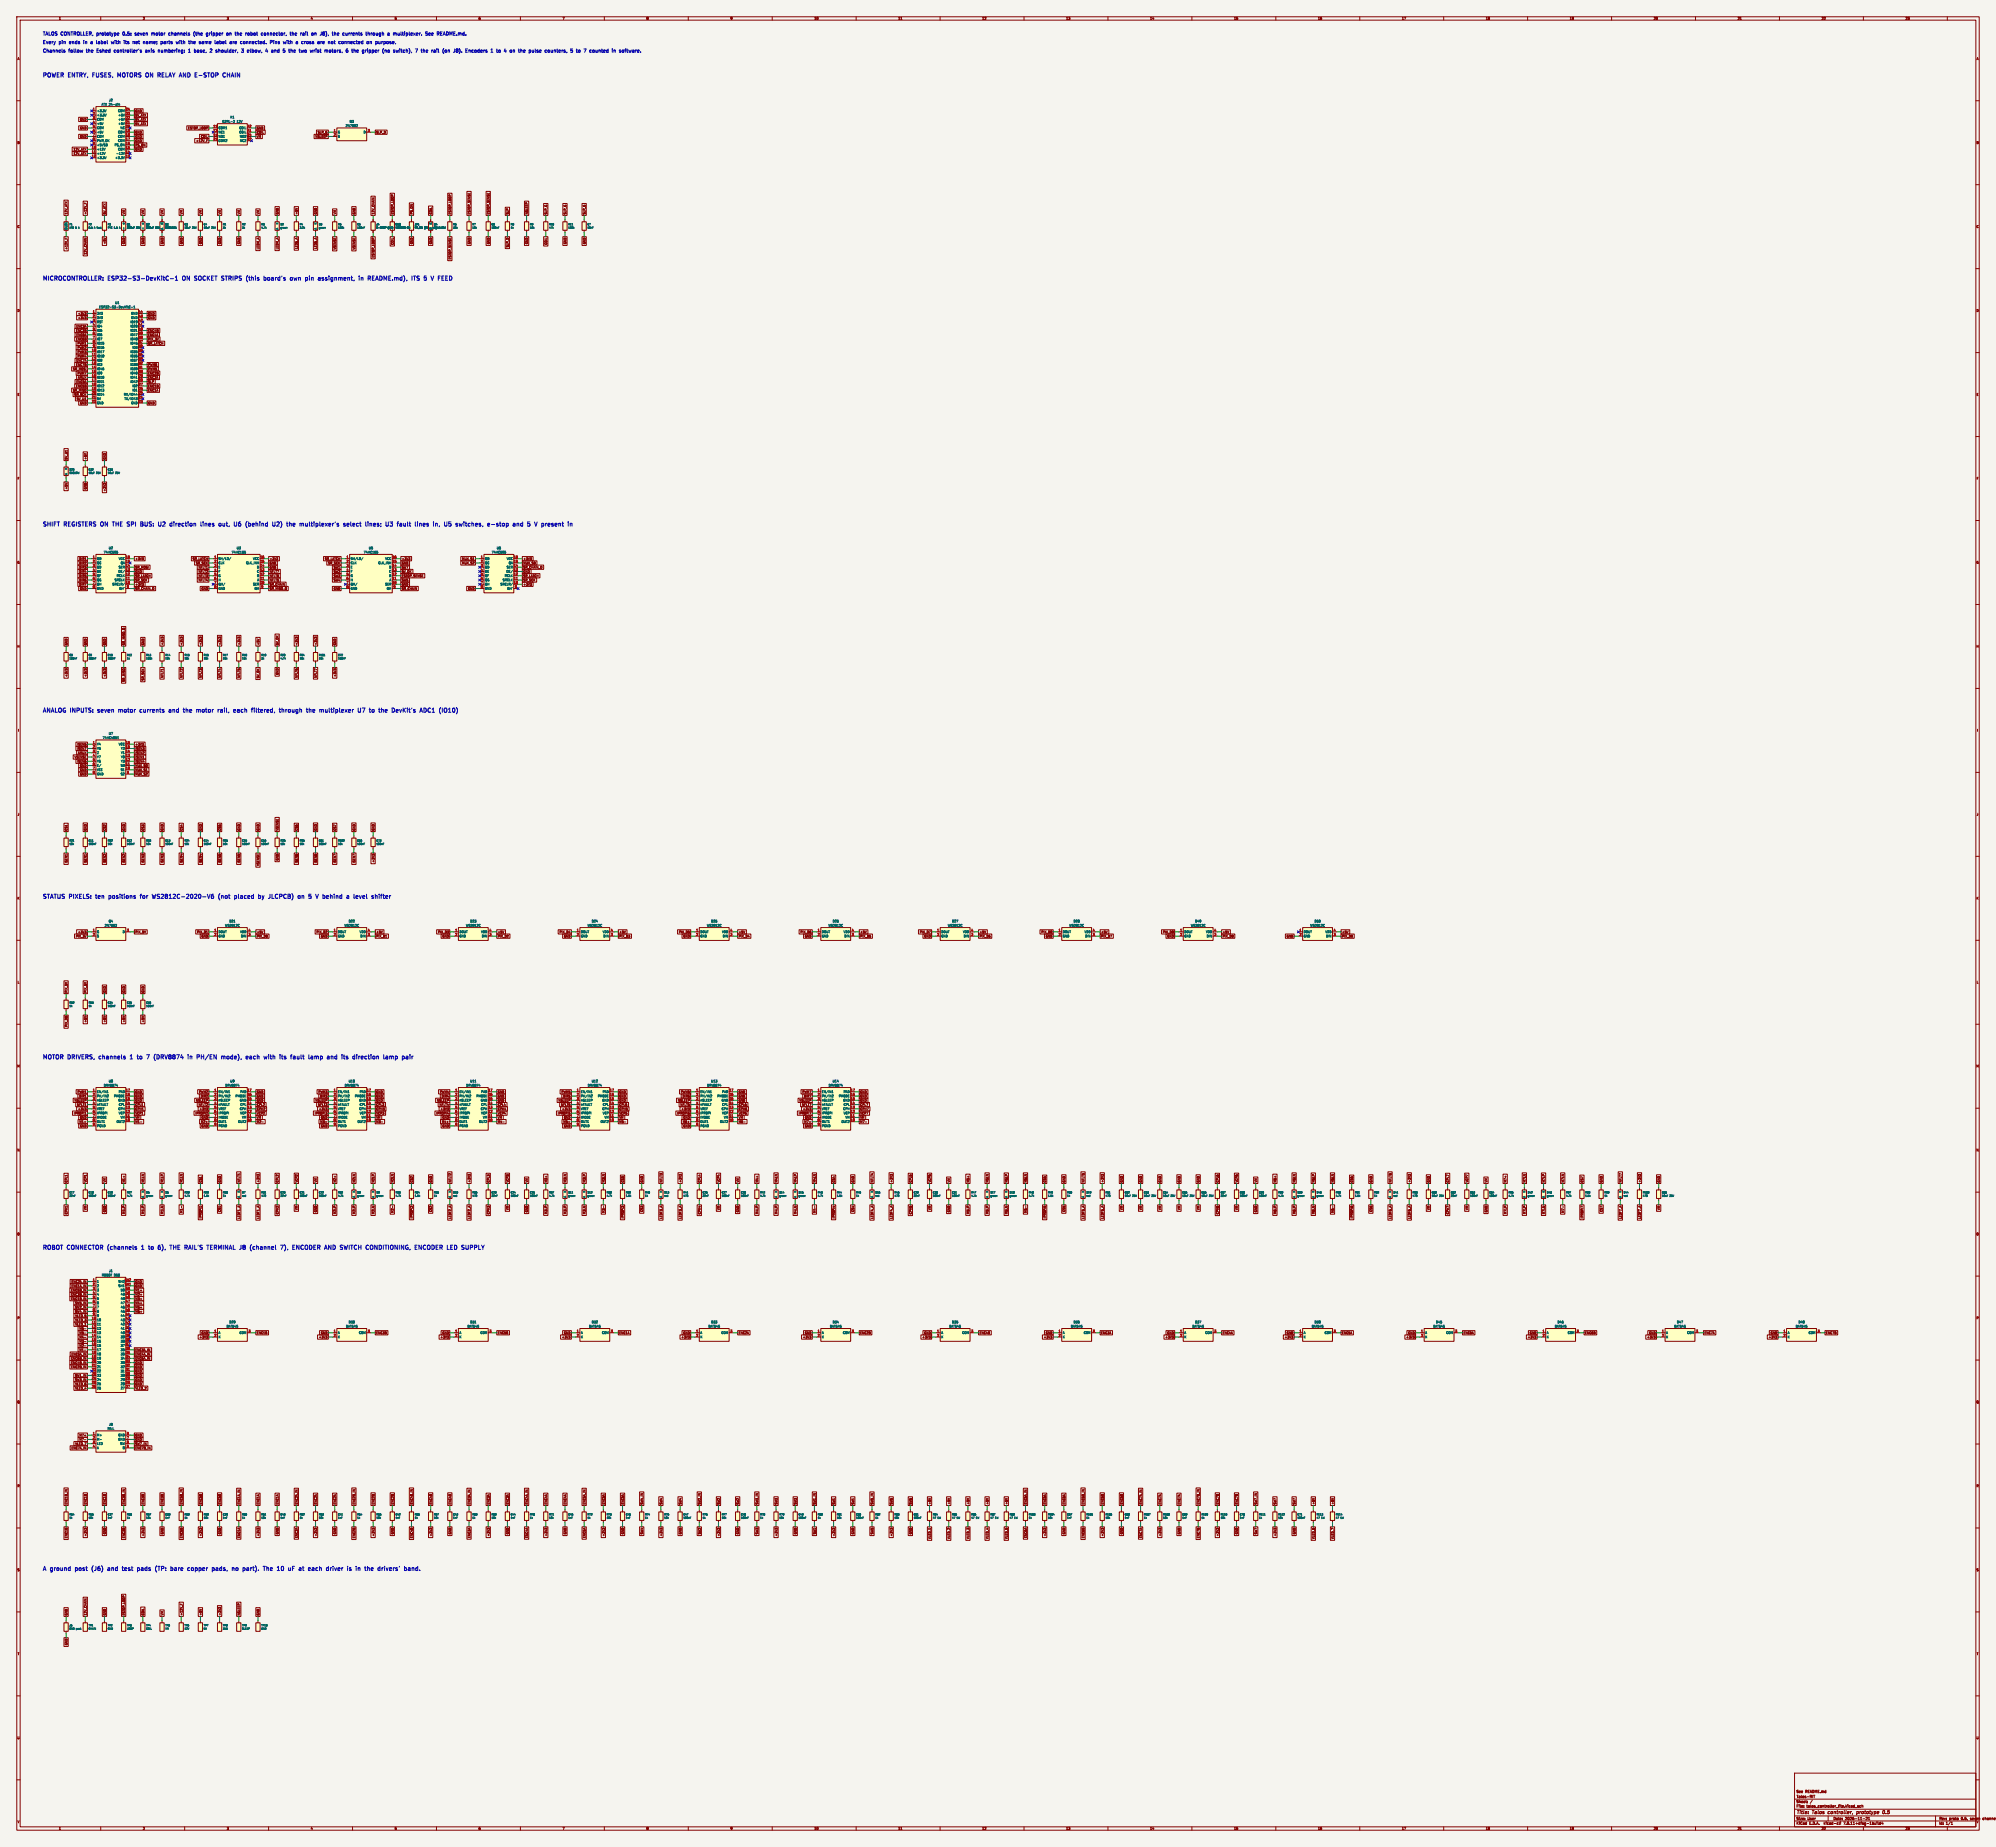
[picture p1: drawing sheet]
<svg xmlns="http://www.w3.org/2000/svg" width="1189mm" height="1100mm" viewBox="0 0 1189 1100" stroke-linecap="round" stroke-linejoin="round" font-family="sans-serif">
<defs><g id="words">
<g font-size="3.5" fill="#0000c2">
<text x="25" y="46">POWER ENTRY, FUSES, MOTORS ON RELAY AND E-STOP</text>
<text x="132" y="46">CHAIN</text>
<text x="25" y="167">MICROCONTROLLER: ESP32-S3-DevKitC-1</text>
<text x="108" y="167">ON SOCKET STRIPS (this</text>
<text x="156" y="167">board's</text>
<text x="172" y="167">own</text>
<text x="181" y="167">pin</text>
<text x="189" y="167">assignment,</text>
<text x="213" y="167">in</text>
<text x="218" y="167">README.md),</text>
<text x="244" y="167">ITS 5 V FEED</text>
<text x="25" y="314">SHIFT REGISTERS ON THE SPI BUS: U2 direction</text>
<text x="119" y="314">lines</text>
<text x="129" y="314">out,</text>
<text x="138" y="314">U6 (behind</text>
<text x="161" y="314">U2)</text>
<text x="170" y="314">the</text>
<text x="177" y="314">multiplexer's</text>
<text x="203" y="314">select</text>
<text x="217" y="314">lines;</text>
<text x="228" y="314">U3 fault</text>
<text x="246" y="314">lines</text>
<text x="257" y="314">in,</text>
<text x="263" y="314">U5 switches,</text>
<text x="289" y="314">e-stop</text>
<text x="304" y="314">and</text>
<text x="313" y="314">5 V present</text>
<text x="337" y="314">in</text>
<text x="25" y="425">ANALOG INPUTS:</text>
<text x="58" y="425">seven</text>
<text x="70" y="425">motor</text>
<text x="83" y="425">currents</text>
<text x="100" y="425">and</text>
<text x="108" y="425">the</text>
<text x="116" y="425">motor</text>
<text x="129" y="425">rail,</text>
<text x="138" y="425">each</text>
<text x="149" y="425">filtered,</text>
<text x="165" y="425">through</text>
<text x="182" y="425">the</text>
<text x="189" y="425">multiplexer</text>
<text x="212" y="425">U7 to</text>
<text x="224" y="425">the</text>
<text x="232" y="425">DevKit's</text>
<text x="249" y="425">ADC1 (IO10)</text>
<text x="25" y="535">STATUS PIXELS:</text>
<text x="56" y="535">ten</text>
<text x="64" y="535">positions</text>
<text x="83" y="535">for</text>
<text x="90" y="535">WS2812C-2020-V6</text>
<text x="129" y="535">(not</text>
<text x="139" y="535">placed</text>
<text x="153" y="535">by JLCPCB)</text>
<text x="177" y="535">on</text>
<text x="183" y="535">5 V behind</text>
<text x="205" y="535">a level</text>
<text x="220" y="535">shifter</text>
<text x="25" y="631">MOTOR DRIVERS, channels</text>
<text x="77" y="631">1 to</text>
<text x="87" y="631">7 (DRV8874</text>
<text x="111" y="631">in</text>
<text x="116" y="631">PH/EN</text>
<text x="131" y="631">mode),</text>
<text x="146" y="631">each</text>
<text x="156" y="631">with</text>
<text x="166" y="631">its</text>
<text x="172" y="631">fault</text>
<text x="183" y="631">lamp</text>
<text x="194" y="631">and</text>
<text x="202" y="631">its</text>
<text x="209" y="631">direction</text>
<text x="227" y="631">lamp</text>
<text x="238" y="631">pair</text>
<text x="25" y="744">ROBOT CONNECTOR (channels</text>
<text x="84" y="744">1 to</text>
<text x="93" y="744">6),</text>
<text x="101" y="744">THE RAIL'S</text>
<text x="122" y="744">TERMINAL J8</text>
<text x="148" y="744">(channel</text>
<text x="166" y="744">7),</text>
<text x="173" y="744">ENCODER AND SWITCH CONDITIONING, ENCODER LED SUPPLY</text>
<text x="25" y="936">A ground</text>
<text x="44" y="936">post</text>
<text x="54" y="936">(J6)</text>
<text x="63" y="936">and</text>
<text x="72" y="936">test</text>
<text x="81" y="936">pads</text>
<text x="92" y="936">(TP:</text>
<text x="101" y="936">bare</text>
<text x="111" y="936">copper</text>
<text x="125" y="936">pads,</text>
<text x="137" y="936">no</text>
<text x="144" y="936">part).</text>
<text x="156" y="936">The 10</text>
<text x="171" y="936">uF at</text>
<text x="182" y="936">each</text>
<text x="193" y="936">driver</text>
<text x="206" y="936">is</text>
<text x="211" y="936">in</text>
<text x="216" y="936">the</text>
<text x="224" y="936">drivers'</text>
<text x="239" y="936">band.</text>
</g>
<g font-size="2.8" fill="#0000c2">
<text x="25" y="21">TALOS CONTROLLER, prototype</text>
<text x="73" y="21">0.5:</text>
<text x="80" y="21">seven</text>
<text x="90" y="21">motor</text>
<text x="100" y="21">channels</text>
<text x="115" y="21">(the</text>
<text x="123" y="21">gripper</text>
<text x="135" y="21">on</text>
<text x="140" y="21">the</text>
<text x="146" y="21">robot</text>
<text x="156" y="21">connector,</text>
<text x="173" y="21">the</text>
<text x="179" y="21">rail</text>
<text x="186" y="21">on</text>
<text x="191" y="21">J8),</text>
<text x="198" y="21">the</text>
<text x="205" y="21">currents</text>
<text x="219" y="21">through</text>
<text x="232" y="21">a multiplexer.</text>
<text x="254" y="21">See</text>
<text x="261" y="21">README.md.</text>
<text x="25" y="26">Every</text>
<text x="35" y="26">pin</text>
<text x="41" y="26">ends</text>
<text x="49" y="26">in</text>
<text x="54" y="26">a label</text>
<text x="66" y="26">with</text>
<text x="74" y="26">its</text>
<text x="79" y="26">net</text>
<text x="85" y="26">name;</text>
<text x="96" y="26">parts</text>
<text x="105" y="26">with</text>
<text x="113" y="26">the</text>
<text x="119" y="26">same</text>
<text x="128" y="26">label</text>
<text x="137" y="26">are</text>
<text x="144" y="26">connected.</text>
<text x="161" y="26">Pins</text>
<text x="169" y="26">with</text>
<text x="177" y="26">a cross</text>
<text x="190" y="26">are</text>
<text x="196" y="26">not</text>
<text x="203" y="26">connected</text>
<text x="219" y="26">on</text>
<text x="225" y="26">purpose.</text>
<text x="25" y="31">Channels</text>
<text x="41" y="31">follow</text>
<text x="51" y="31">the</text>
<text x="57" y="31">Eshed</text>
<text x="68" y="31">controller's</text>
<text x="86" y="31">axis</text>
<text x="94" y="31">numbering:</text>
<text x="112" y="31">1 base,</text>
<text x="125" y="31">2 shoulder,</text>
<text x="144" y="31">3 elbow,</text>
<text x="159" y="31">4 and</text>
<text x="169" y="31">5 the</text>
<text x="179" y="31">two</text>
<text x="185" y="31">wrist</text>
<text x="194" y="31">motors,</text>
<text x="207" y="31">6 the</text>
<text x="217" y="31">gripper</text>
<text x="229" y="31">(no</text>
<text x="235" y="31">switch),</text>
<text x="248" y="31">7 the</text>
<text x="258" y="31">rail</text>
<text x="265" y="31">(on</text>
<text x="271" y="31">J8).</text>
<text x="279" y="31">Encoders</text>
<text x="294" y="31">1 to</text>
<text x="302" y="31">4 on</text>
<text x="310" y="31">the</text>
<text x="317" y="31">pulse</text>
<text x="326" y="31">counters,</text>
<text x="342" y="31">5 to</text>
<text x="350" y="31">7 counted</text>
<text x="367" y="31">in</text>
<text x="371" y="31">software.</text>
</g>
<g font-size="2.8" fill="#840000">
<text x="1070" y="1081">Title:</text>
<text x="1080" y="1081">Talos</text>
<text x="1090" y="1081">controller,</text>
<text x="1108" y="1081">prototype</text>
<text x="1124" y="1081">0.5</text>
</g>
<g font-size="2.1" fill="#840000">
<text x="1070" y="1068">See</text>
<text x="1075" y="1068">README.md</text>
<text x="1070" y="1074">Sheet:</text>
<text x="1070" y="1071">Talos-RIT</text>
<text x="1070" y="1077">File:</text>
<text x="1076" y="1077">talos_controller_lite.kicad_sch</text>
<text x="1070" y="1084">Size:</text>
<text x="1077" y="1084">User</text>
<text x="1092" y="1084">Date:</text>
<text x="1099" y="1084">2026-11-21</text>
<text x="1155" y="1084">Rev:</text>
<text x="1161" y="1084">proto</text>
<text x="1169" y="1084">0.5,</text>
<text x="1175" y="1084">seven</text>
<text x="1183" y="1084">channe</text>
<text x="1070" y="1087">KiCad</text>
<text x="1078" y="1087">E.D.A.</text>
<text x="1087" y="1087">kicad-cli</text>
<text x="1098" y="1087">7.0.11+dfsg-1build4</text>
<text x="1155" y="1087">Id:</text>
<text x="1159" y="1087">1/1</text>
</g>
<g font-size="1.8" fill="#840000">
<text x="35" y="12">1</text>
<text x="85" y="12">2</text>
<text x="135" y="12">3</text>
<text x="185" y="12">4</text>
<text x="235" y="12">5</text>
<text x="285" y="12">6</text>
<text x="335" y="12">7</text>
<text x="385" y="12">8</text>
<text x="435" y="12">9</text>
<text x="485" y="12">10</text>
<text x="535" y="12">11</text>
<text x="585" y="12">12</text>
<text x="635" y="12">13</text>
<text x="685" y="12">14</text>
<text x="735" y="12">15</text>
<text x="785" y="12">16</text>
<text x="835" y="12">17</text>
<text x="885" y="12">18</text>
<text x="935" y="12">19</text>
<text x="985" y="12">20</text>
<text x="1035" y="12">21</text>
<text x="1085" y="12">22</text>
<text x="1135" y="12">23</text>
<text x="10" y="36">A</text>
<text x="1177" y="36">A</text>
<text x="80" y="70">5V_ATX</text>
<text x="80" y="67">GND</text>
<text x="48" y="72">GND</text>
<text x="48" y="77">GND</text>
<text x="80" y="75">5V_ATX</text>
<text x="80" y="72">5V_ATX</text>
<text x="112" y="77">ESTOP_LOOP</text>
<text x="153" y="77">GND</text>
<text x="48" y="82">GND</text>
<text x="80" y="82">GND</text>
<text x="80" y="80">GND</text>
<text x="120" y="82">COIL</text>
<text x="153" y="80">COIL</text>
<text x="153" y="82">VM</text>
<text x="188" y="82">NSLEEP</text>
<text x="189" y="80">SLP_G</text>
<text x="224" y="80">SLP_D</text>
<text x="10" y="86">B</text>
<text x="44" y="90">12V_ATX</text>
<text x="80" y="90">GND</text>
<text x="80" y="87">PS_ON</text>
<text x="80" y="85">GND</text>
<text x="117" y="85">+12V_F</text>
<text x="1177" y="86">B</text>
<text x="44" y="92">12V_ATX</text>
<text x="40" y="128" transform="rotate(-90 40 128)">12V_ATX</text>
<text x="52" y="128" transform="rotate(-90 52 128)">+12V_F</text>
<text x="63" y="128" transform="rotate(-90 63 128)">5V_ATX</text>
<text x="75" y="128" transform="rotate(-90 75 128)">VM</text>
<text x="86" y="128" transform="rotate(-90 86 128)">VM</text>
<text x="97" y="128" transform="rotate(-90 97 128)">VM</text>
<text x="109" y="128" transform="rotate(-90 109 128)">VM</text>
<text x="120" y="128" transform="rotate(-90 120 128)">VM</text>
<text x="132" y="128" transform="rotate(-90 132 128)">VM</text>
<text x="143" y="128" transform="rotate(-90 143 128)">VM</text>
<text x="155" y="128" transform="rotate(-90 155 128)">VM</text>
<text x="166" y="128" transform="rotate(-90 166 128)">GND</text>
<text x="177" y="128" transform="rotate(-90 177 128)">+5V</text>
<text x="189" y="128" transform="rotate(-90 189 128)">GND</text>
<text x="200" y="128" transform="rotate(-90 200 128)">VM</text>
<text x="212" y="128" transform="rotate(-90 212 128)">GND</text>
<text x="223" y="128" transform="rotate(-90 223 128)">12V_CHAIN</text>
<text x="235" y="128" transform="rotate(-90 235 128)">ESTOP_LOOP</text>
<text x="246" y="128" transform="rotate(-90 246 128)">PS_ON</text>
<text x="257" y="128" transform="rotate(-90 257 128)">COIL</text>
<text x="269" y="128" transform="rotate(-90 269 128)">ESTOP_LOOP</text>
<text x="280" y="128" transform="rotate(-90 280 128)">ESTOP_SENSE</text>
<text x="292" y="128" transform="rotate(-90 292 128)">ESTOP_SENSE</text>
<text x="303" y="128" transform="rotate(-90 303 128)">SLP</text>
<text x="315" y="128" transform="rotate(-90 315 128)">NSLEEP</text>
<text x="326" y="128" transform="rotate(-90 326 128)">SLP_G</text>
<text x="338" y="128" transform="rotate(-90 338 128)">SLP_G</text>
<text x="349" y="128" transform="rotate(-90 349 128)">SLP_G</text>
<text x="10" y="136">C</text>
<text x="1177" y="136">C</text>
<text x="40" y="149" transform="rotate(-90 40 149)">+12V_F</text>
<text x="63" y="146" transform="rotate(-90 63 146)">+5V</text>
<text x="75" y="146" transform="rotate(-90 75 146)">GND</text>
<text x="86" y="146" transform="rotate(-90 86 146)">GND</text>
<text x="97" y="146" transform="rotate(-90 97 146)">GND</text>
<text x="109" y="146" transform="rotate(-90 109 146)">GND</text>
<text x="120" y="146" transform="rotate(-90 120 146)">GND</text>
<text x="132" y="146" transform="rotate(-90 132 146)">GND</text>
<text x="143" y="146" transform="rotate(-90 143 146)">GND</text>
<text x="155" y="149" transform="rotate(-90 155 149)">LEDM_A</text>
<text x="166" y="149" transform="rotate(-90 166 149)">LEDM_A</text>
<text x="177" y="148" transform="rotate(-90 177 148)">LED5_A</text>
<text x="189" y="148" transform="rotate(-90 189 148)">LED5_A</text>
<text x="200" y="149" transform="rotate(-90 200 149)">VSENSE</text>
<text x="212" y="149" transform="rotate(-90 212 149)">VSENSE</text>
<text x="235" y="146" transform="rotate(-90 235 146)">COIL</text>
<text x="246" y="146" transform="rotate(-90 246 146)">GND</text>
<text x="257" y="146" transform="rotate(-90 257 146)">GND</text>
<text x="280" y="146" transform="rotate(-90 280 146)">GND</text>
<text x="292" y="146" transform="rotate(-90 292 146)">GND</text>
<text x="303" y="147" transform="rotate(-90 303 147)">SLP_D</text>
<text x="315" y="146" transform="rotate(-90 315 146)">GND</text>
<text x="326" y="146" transform="rotate(-90 326 146)">COIL</text>
<text x="338" y="146" transform="rotate(-90 338 146)">GND</text>
<text x="349" y="146" transform="rotate(-90 349 146)">GND</text>
<text x="52" y="152" transform="rotate(-90 52 152)">12V_CHAIN</text>
<text x="223" y="154" transform="rotate(-90 223 154)">ESTOP_LOOP</text>
<text x="269" y="155" transform="rotate(-90 269 155)">ESTOP_SENSE</text>
<text x="10" y="186">D</text>
<text x="1177" y="186">D</text>
<text x="46" y="190">+3V3</text>
<text x="46" y="188">+3V3</text>
<text x="88" y="190">GND</text>
<text x="88" y="188">GND</text>
<text x="45" y="198">ENC3B</text>
<text x="45" y="195">ENC3A</text>
<text x="88" y="198">ENC4B</text>
<text x="45" y="203">ENC6B</text>
<text x="45" y="200">ENC6A</text>
<text x="88" y="203">PIX_3V</text>
<text x="88" y="200">ENC4A</text>
<text x="46" y="208">PWM2</text>
<text x="46" y="205">PWM1</text>
<text x="88" y="205">SR_LATCH</text>
<text x="45" y="216">ENC7A</text>
<text x="46" y="213">PWM4</text>
<text x="46" y="211">PWM3</text>
<text x="43" y="221">SR_MOSI</text>
<text x="45" y="218">ENC7B</text>
<text x="88" y="218">PWM6</text>
<text x="88" y="221">PWM5</text>
<text x="46" y="223">PWM7</text>
<text x="46" y="226">AMUX</text>
<text x="88" y="226">ENC2A</text>
<text x="88" y="223">ENC2B</text>
<text x="43" y="233">SR_MISO</text>
<text x="45" y="231">ENC5B</text>
<text x="45" y="228">ENC5A</text>
<text x="88" y="233">ENC1A</text>
<text x="88" y="231">ENC1B</text>
<text x="88" y="228">SLP</text>
<text x="10" y="236">E</text>
<text x="44" y="236">SR_SCK</text>
<text x="46" y="238">5V_U1</text>
<text x="1177" y="236">E</text>
<text x="48" y="241">GND</text>
<text x="88" y="241">GND</text>
<text x="40" y="274" transform="rotate(-90 40 274)">5V_U1</text>
<text x="52" y="274" transform="rotate(-90 52 274)">+5V</text>
<text x="63" y="274" transform="rotate(-90 63 274)">GND</text>
<text x="10" y="286">F</text>
<text x="1177" y="286">F</text>
<text x="40" y="292" transform="rotate(-90 40 292)">+5V</text>
<text x="52" y="292" transform="rotate(-90 52 292)">GND</text>
<text x="63" y="293" transform="rotate(-90 63 293)">+3V3</text>
<text x="10" y="336">G</text>
<text x="47" y="334">DIR1</text>
<text x="80" y="334">+3V3</text>
<text x="115" y="334">SR_LATCH</text>
<text x="160" y="334">+3V3</text>
<text x="193" y="334">SR_LATCH</text>
<text x="239" y="334">+3V3</text>
<text x="275" y="334">MUX_S1</text>
<text x="312" y="334">+3V3</text>
<text x="1177" y="336">G</text>
<text x="47" y="341">DIR4</text>
<text x="47" y="339">DIR3</text>
<text x="47" y="336">DIR2</text>
<text x="80" y="341">GND</text>
<text x="80" y="339">SR_MOSI</text>
<text x="117" y="336">SR_SCK</text>
<text x="118" y="339">NFLT1</text>
<text x="118" y="341">NFLT2</text>
<text x="160" y="336">GND</text>
<text x="160" y="339">GND</text>
<text x="160" y="341">NFLT7</text>
<text x="195" y="336">SR_SCK</text>
<text x="199" y="339">SW1</text>
<text x="199" y="341">SW2</text>
<text x="239" y="336">GND</text>
<text x="239" y="339">SW7</text>
<text x="239" y="341">5V_OK</text>
<text x="275" y="336">MUX_S2</text>
<text x="312" y="341">GND</text>
<text x="312" y="336">MUX_S0</text>
<text x="312" y="339">SR_CHAIN_O</text>
<text x="47" y="346">DIR6</text>
<text x="47" y="344">DIR5</text>
<text x="80" y="344">SR_LATCH</text>
<text x="80" y="346">SR_SCK</text>
<text x="118" y="344">NFLT3</text>
<text x="118" y="346">NFLT4</text>
<text x="160" y="344">NFLT6</text>
<text x="160" y="346">NFLT5</text>
<text x="199" y="344">SW3</text>
<text x="199" y="346">SW4</text>
<text x="239" y="344">ESTOP_SENSE</text>
<text x="239" y="346">SW5</text>
<text x="312" y="344">SR_LATCH</text>
<text x="312" y="346">SR_SCK</text>
<text x="47" y="349">DIR7</text>
<text x="48" y="351">GND</text>
<text x="80" y="351">SR_CHAIN_O</text>
<text x="80" y="349">+3V3</text>
<text x="120" y="351">GND</text>
<text x="160" y="349">SR_CHAIN</text>
<text x="160" y="351">SR_MISO_Q</text>
<text x="199" y="351">GND</text>
<text x="239" y="349">GND</text>
<text x="239" y="351">SR_CHAIN</text>
<text x="279" y="351">GND</text>
<text x="312" y="349">+3V3</text>
<text x="10" y="386">H</text>
<text x="40" y="384" transform="rotate(-90 40 384)">GND</text>
<text x="52" y="384" transform="rotate(-90 52 384)">GND</text>
<text x="63" y="384" transform="rotate(-90 63 384)">GND</text>
<text x="75" y="384" transform="rotate(-90 75 384)">SR_MISO_Q</text>
<text x="86" y="384" transform="rotate(-90 86 384)">GND</text>
<text x="97" y="384" transform="rotate(-90 97 384)">+3V3</text>
<text x="109" y="384" transform="rotate(-90 109 384)">+3V3</text>
<text x="120" y="384" transform="rotate(-90 120 384)">+3V3</text>
<text x="132" y="384" transform="rotate(-90 132 384)">+3V3</text>
<text x="143" y="384" transform="rotate(-90 143 384)">+3V3</text>
<text x="155" y="384" transform="rotate(-90 155 384)">+5V</text>
<text x="166" y="384" transform="rotate(-90 166 384)">5V_OK</text>
<text x="177" y="384" transform="rotate(-90 177 384)">+3V3</text>
<text x="189" y="384" transform="rotate(-90 189 384)">+3V3</text>
<text x="200" y="384" transform="rotate(-90 200 384)">GND</text>
<text x="1177" y="386">H</text>
<text x="40" y="403" transform="rotate(-90 40 403)">+3V3</text>
<text x="52" y="403" transform="rotate(-90 52 403)">+3V3</text>
<text x="63" y="403" transform="rotate(-90 63 403)">+3V3</text>
<text x="75" y="406" transform="rotate(-90 75 406)">SR_MISO</text>
<text x="86" y="405" transform="rotate(-90 86 405)">SR_SCK</text>
<text x="97" y="404" transform="rotate(-90 97 404)">NFLT1</text>
<text x="109" y="404" transform="rotate(-90 109 404)">NFLT2</text>
<text x="120" y="404" transform="rotate(-90 120 404)">NFLT3</text>
<text x="132" y="404" transform="rotate(-90 132 404)">NFLT4</text>
<text x="143" y="404" transform="rotate(-90 143 404)">NFLT5</text>
<text x="155" y="404" transform="rotate(-90 155 404)">5V_OK</text>
<text x="166" y="402" transform="rotate(-90 166 402)">GND</text>
<text x="177" y="404" transform="rotate(-90 177 404)">NFLT6</text>
<text x="189" y="404" transform="rotate(-90 189 404)">NFLT7</text>
<text x="200" y="403" transform="rotate(-90 200 403)">+3V3</text>
<text x="11" y="436">I</text>
<text x="1178" y="436">I</text>
<text x="46" y="444">ISEN5</text>
<text x="46" y="447">ISEN7</text>
<text x="46" y="449">AMUX</text>
<text x="80" y="444">+3V3</text>
<text x="80" y="447">ISEN3</text>
<text x="80" y="449">ISEN2</text>
<text x="44" y="452">VSENSE</text>
<text x="46" y="454">ISEN6</text>
<text x="80" y="454">ISEN4</text>
<text x="80" y="452">ISEN1</text>
<text x="48" y="457">GND</text>
<text x="48" y="459">GND</text>
<text x="48" y="462">GND</text>
<text x="80" y="457">MUX_S0</text>
<text x="80" y="459">MUX_S1</text>
<text x="80" y="462">MUX_S2</text>
<text x="10" y="486">J</text>
<text x="1177" y="486">J</text>
<text x="40" y="495" transform="rotate(-90 40 495)">CS1</text>
<text x="52" y="495" transform="rotate(-90 52 495)">GND</text>
<text x="63" y="495" transform="rotate(-90 63 495)">CS2</text>
<text x="75" y="495" transform="rotate(-90 75 495)">GND</text>
<text x="86" y="495" transform="rotate(-90 86 495)">CS3</text>
<text x="97" y="495" transform="rotate(-90 97 495)">GND</text>
<text x="109" y="495" transform="rotate(-90 109 495)">CS4</text>
<text x="120" y="495" transform="rotate(-90 120 495)">GND</text>
<text x="132" y="495" transform="rotate(-90 132 495)">CS5</text>
<text x="143" y="495" transform="rotate(-90 143 495)">GND</text>
<text x="155" y="495" transform="rotate(-90 155 495)">GND</text>
<text x="166" y="495" transform="rotate(-90 166 495)">VSENSE</text>
<text x="177" y="495" transform="rotate(-90 177 495)">CS6</text>
<text x="189" y="495" transform="rotate(-90 189 495)">GND</text>
<text x="200" y="495" transform="rotate(-90 200 495)">CS7</text>
<text x="212" y="495" transform="rotate(-90 212 495)">GND</text>
<text x="223" y="495" transform="rotate(-90 223 495)">GND</text>
<text x="40" y="514" transform="rotate(-90 40 514)">ISEN1</text>
<text x="52" y="514" transform="rotate(-90 52 514)">ISEN1</text>
<text x="63" y="514" transform="rotate(-90 63 514)">ISEN2</text>
<text x="75" y="514" transform="rotate(-90 75 514)">ISEN2</text>
<text x="86" y="514" transform="rotate(-90 86 514)">ISEN3</text>
<text x="97" y="514" transform="rotate(-90 97 514)">ISEN3</text>
<text x="109" y="514" transform="rotate(-90 109 514)">ISEN4</text>
<text x="120" y="514" transform="rotate(-90 120 514)">ISEN4</text>
<text x="132" y="514" transform="rotate(-90 132 514)">ISEN5</text>
<text x="143" y="514" transform="rotate(-90 143 514)">ISEN5</text>
<text x="155" y="516" transform="rotate(-90 155 516)">VSENSE</text>
<text x="166" y="513" transform="rotate(-90 166 513)">GND</text>
<text x="177" y="514" transform="rotate(-90 177 514)">ISEN6</text>
<text x="189" y="514" transform="rotate(-90 189 514)">ISEN6</text>
<text x="200" y="514" transform="rotate(-90 200 514)">ISEN7</text>
<text x="212" y="514" transform="rotate(-90 212 514)">ISEN7</text>
<text x="223" y="514" transform="rotate(-90 223 514)">+3V3</text>
<text x="10" y="536">K</text>
<text x="1177" y="536">K</text>
<text x="46" y="556">+3V3</text>
<text x="80" y="556">PIX_5V</text>
<text x="117" y="556">PIX_D1</text>
<text x="153" y="556">+5V</text>
<text x="188" y="556">PIX_D2</text>
<text x="224" y="556">+5V</text>
<text x="261" y="556">PIX_D3</text>
<text x="296" y="556">+5V</text>
<text x="333" y="556">PIX_D4</text>
<text x="369" y="556">+5V</text>
<text x="404" y="556">PIX_D5</text>
<text x="440" y="556">+5V</text>
<text x="477" y="556">PIX_D6</text>
<text x="512" y="556">+5V</text>
<text x="548" y="556">PIX_D7</text>
<text x="583" y="556">+5V</text>
<text x="620" y="556">PIX_D8</text>
<text x="656" y="556">+5V</text>
<text x="693" y="556">PIX_D9</text>
<text x="728" y="556">+5V</text>
<text x="799" y="556">+5V</text>
<text x="45" y="558">PIX_3V</text>
<text x="120" y="558">GND</text>
<text x="153" y="558">PIX_D0</text>
<text x="191" y="558">GND</text>
<text x="224" y="558">PIX_D1</text>
<text x="263" y="558">GND</text>
<text x="296" y="558">PIX_D2</text>
<text x="336" y="558">GND</text>
<text x="369" y="558">PIX_D3</text>
<text x="407" y="558">GND</text>
<text x="440" y="558">PIX_D4</text>
<text x="479" y="558">GND</text>
<text x="512" y="558">PIX_D5</text>
<text x="550" y="558">GND</text>
<text x="583" y="558">PIX_D6</text>
<text x="623" y="558">GND</text>
<text x="656" y="558">PIX_D7</text>
<text x="695" y="558">GND</text>
<text x="728" y="558">PIX_D8</text>
<text x="766" y="558">GND</text>
<text x="799" y="558">PIX_D9</text>
<text x="10" y="586">L</text>
<text x="1177" y="586">L</text>
<text x="40" y="591" transform="rotate(-90 40 591)">PIX_5V</text>
<text x="52" y="591" transform="rotate(-90 52 591)">PIX_5V</text>
<text x="63" y="591" transform="rotate(-90 63 591)">GND</text>
<text x="75" y="591" transform="rotate(-90 75 591)">GND</text>
<text x="86" y="591" transform="rotate(-90 86 591)">GND</text>
<text x="40" y="612" transform="rotate(-90 40 612)">PIX_D0</text>
<text x="52" y="609" transform="rotate(-90 52 609)">+5V</text>
<text x="63" y="609" transform="rotate(-90 63 609)">+5V</text>
<text x="75" y="609" transform="rotate(-90 75 609)">+5V</text>
<text x="86" y="609" transform="rotate(-90 86 609)">+5V</text>
<text x="10" y="636">M</text>
<text x="1177" y="636">M</text>
<text x="46" y="651">PWM1</text>
<text x="47" y="654">DIR1</text>
<text x="80" y="651">GND</text>
<text x="80" y="654">GND</text>
<text x="118" y="651">PWM2</text>
<text x="119" y="654">DIR2</text>
<text x="153" y="654">GND</text>
<text x="153" y="651">GND</text>
<text x="190" y="651">PWM3</text>
<text x="191" y="654">DIR3</text>
<text x="224" y="651">GND</text>
<text x="224" y="654">GND</text>
<text x="262" y="651">PWM4</text>
<text x="263" y="654">DIR4</text>
<text x="296" y="654">GND</text>
<text x="296" y="651">GND</text>
<text x="334" y="651">PWM5</text>
<text x="335" y="654">DIR5</text>
<text x="369" y="654">GND</text>
<text x="369" y="651">GND</text>
<text x="405" y="651">PWM6</text>
<text x="406" y="654">DIR6</text>
<text x="440" y="654">GND</text>
<text x="440" y="651">GND</text>
<text x="478" y="651">PWM7</text>
<text x="479" y="654">DIR7</text>
<text x="512" y="654">GND</text>
<text x="512" y="651">GND</text>
<text x="44" y="656">NSLEEP</text>
<text x="46" y="659">NFLT1</text>
<text x="80" y="656">GND</text>
<text x="80" y="659">CPL1</text>
<text x="117" y="656">NSLEEP</text>
<text x="118" y="659">NFLT2</text>
<text x="153" y="659">CPL2</text>
<text x="153" y="656">GND</text>
<text x="188" y="656">NSLEEP</text>
<text x="189" y="659">NFLT3</text>
<text x="224" y="656">GND</text>
<text x="224" y="659">CPL3</text>
<text x="260" y="656">NSLEEP</text>
<text x="262" y="659">NFLT4</text>
<text x="296" y="656">GND</text>
<text x="296" y="659">CPL4</text>
<text x="333" y="656">NSLEEP</text>
<text x="334" y="659">NFLT5</text>
<text x="369" y="659">CPL5</text>
<text x="369" y="656">GND</text>
<text x="404" y="656">NSLEEP</text>
<text x="405" y="659">NFLT6</text>
<text x="440" y="659">CPL6</text>
<text x="440" y="656">GND</text>
<text x="476" y="656">NSLEEP</text>
<text x="478" y="659">NFLT7</text>
<text x="512" y="659">CPL7</text>
<text x="512" y="656">GND</text>
<text x="44" y="664">IPROPI1</text>
<text x="46" y="661">+3V3</text>
<text x="80" y="661">CPH1</text>
<text x="80" y="664">VCP1</text>
<text x="116" y="664">IPROPI2</text>
<text x="119" y="661">+3V3</text>
<text x="153" y="664">VCP2</text>
<text x="153" y="661">CPH2</text>
<text x="187" y="664">IPROPI3</text>
<text x="190" y="661">+3V3</text>
<text x="224" y="661">CPH3</text>
<text x="224" y="664">VCP3</text>
<text x="260" y="664">IPROPI4</text>
<text x="262" y="661">+3V3</text>
<text x="296" y="664">VCP4</text>
<text x="296" y="661">CPH4</text>
<text x="332" y="664">IPROPI5</text>
<text x="335" y="661">+3V3</text>
<text x="369" y="664">VCP5</text>
<text x="369" y="661">CPH5</text>
<text x="403" y="664">IPROPI6</text>
<text x="406" y="661">+3V3</text>
<text x="440" y="664">VCP6</text>
<text x="440" y="661">CPH6</text>
<text x="476" y="664">IPROPI7</text>
<text x="478" y="661">+3V3</text>
<text x="512" y="664">VCP7</text>
<text x="512" y="661">CPH7</text>
<text x="47" y="669">M1+</text>
<text x="48" y="672">GND</text>
<text x="48" y="666">GND</text>
<text x="80" y="666">VM</text>
<text x="80" y="669">M1-</text>
<text x="120" y="669">M2+</text>
<text x="120" y="672">GND</text>
<text x="120" y="666">GND</text>
<text x="153" y="669">M2-</text>
<text x="153" y="666">VM</text>
<text x="191" y="669">M3+</text>
<text x="191" y="672">GND</text>
<text x="191" y="666">GND</text>
<text x="224" y="666">VM</text>
<text x="224" y="669">M3-</text>
<text x="263" y="669">M4+</text>
<text x="263" y="672">GND</text>
<text x="263" y="666">GND</text>
<text x="296" y="669">M4-</text>
<text x="296" y="666">VM</text>
<text x="335" y="669">M5+</text>
<text x="336" y="672">GND</text>
<text x="336" y="666">GND</text>
<text x="369" y="669">M5-</text>
<text x="369" y="666">VM</text>
<text x="407" y="669">M6+</text>
<text x="407" y="666">GND</text>
<text x="407" y="672">GND</text>
<text x="440" y="669">M6-</text>
<text x="440" y="666">VM</text>
<text x="479" y="669">M7+</text>
<text x="479" y="666">GND</text>
<text x="479" y="672">GND</text>
<text x="512" y="669">M7-</text>
<text x="512" y="666">VM</text>
<text x="10" y="686">N</text>
<text x="1177" y="686">N</text>
<text x="40" y="704" transform="rotate(-90 40 704)">CPL1</text>
<text x="52" y="704" transform="rotate(-90 52 704)">VCP1</text>
<text x="63" y="704" transform="rotate(-90 63 704)">VM</text>
<text x="75" y="704" transform="rotate(-90 75 704)">M1+</text>
<text x="86" y="704" transform="rotate(-90 86 704)">M1LN</text>
<text x="97" y="704" transform="rotate(-90 97 704)">M1LP</text>
<text x="109" y="704" transform="rotate(-90 109 704)">M1LN</text>
<text x="120" y="704" transform="rotate(-90 120 704)">CS1</text>
<text x="132" y="704" transform="rotate(-90 132 704)">GND</text>
<text x="143" y="704" transform="rotate(-90 143 704)">NFLT1</text>
<text x="155" y="704" transform="rotate(-90 155 704)">+3V3</text>
<text x="166" y="704" transform="rotate(-90 166 704)">CPL2</text>
<text x="177" y="704" transform="rotate(-90 177 704)">VCP2</text>
<text x="189" y="704" transform="rotate(-90 189 704)">VM</text>
<text x="200" y="704" transform="rotate(-90 200 704)">M2+</text>
<text x="212" y="704" transform="rotate(-90 212 704)">M2LN</text>
<text x="223" y="704" transform="rotate(-90 223 704)">M2LP</text>
<text x="235" y="704" transform="rotate(-90 235 704)">M2LN</text>
<text x="246" y="704" transform="rotate(-90 246 704)">CS2</text>
<text x="257" y="704" transform="rotate(-90 257 704)">GND</text>
<text x="269" y="704" transform="rotate(-90 269 704)">NFLT2</text>
<text x="280" y="704" transform="rotate(-90 280 704)">+3V3</text>
<text x="292" y="704" transform="rotate(-90 292 704)">CPL3</text>
<text x="303" y="704" transform="rotate(-90 303 704)">VCP3</text>
<text x="315" y="704" transform="rotate(-90 315 704)">VM</text>
<text x="326" y="704" transform="rotate(-90 326 704)">M3+</text>
<text x="338" y="704" transform="rotate(-90 338 704)">M3LN</text>
<text x="349" y="704" transform="rotate(-90 349 704)">M3LP</text>
<text x="360" y="704" transform="rotate(-90 360 704)">M3LN</text>
<text x="372" y="704" transform="rotate(-90 372 704)">CS3</text>
<text x="383" y="704" transform="rotate(-90 383 704)">GND</text>
<text x="395" y="704" transform="rotate(-90 395 704)">NFLT3</text>
<text x="406" y="704" transform="rotate(-90 406 704)">+3V3</text>
<text x="418" y="704" transform="rotate(-90 418 704)">CPL4</text>
<text x="429" y="704" transform="rotate(-90 429 704)">VCP4</text>
<text x="440" y="704" transform="rotate(-90 440 704)">VM</text>
<text x="452" y="704" transform="rotate(-90 452 704)">M4+</text>
<text x="463" y="704" transform="rotate(-90 463 704)">M4LN</text>
<text x="475" y="704" transform="rotate(-90 475 704)">M4LP</text>
<text x="486" y="704" transform="rotate(-90 486 704)">M4LN</text>
<text x="498" y="704" transform="rotate(-90 498 704)">CS4</text>
<text x="509" y="704" transform="rotate(-90 509 704)">GND</text>
<text x="520" y="704" transform="rotate(-90 520 704)">NFLT4</text>
<text x="532" y="704" transform="rotate(-90 532 704)">+3V3</text>
<text x="543" y="704" transform="rotate(-90 543 704)">CPL5</text>
<text x="555" y="704" transform="rotate(-90 555 704)">VCP5</text>
<text x="566" y="704" transform="rotate(-90 566 704)">VM</text>
<text x="578" y="704" transform="rotate(-90 578 704)">M5+</text>
<text x="589" y="704" transform="rotate(-90 589 704)">M5LN</text>
<text x="600" y="704" transform="rotate(-90 600 704)">M5LP</text>
<text x="612" y="704" transform="rotate(-90 612 704)">M5LN</text>
<text x="623" y="704" transform="rotate(-90 623 704)">CS5</text>
<text x="635" y="704" transform="rotate(-90 635 704)">GND</text>
<text x="646" y="704" transform="rotate(-90 646 704)">NFLT5</text>
<text x="658" y="704" transform="rotate(-90 658 704)">+3V3</text>
<text x="669" y="704" transform="rotate(-90 669 704)">GND</text>
<text x="680" y="704" transform="rotate(-90 680 704)">GND</text>
<text x="692" y="704" transform="rotate(-90 692 704)">GND</text>
<text x="703" y="704" transform="rotate(-90 703 704)">GND</text>
<text x="715" y="704" transform="rotate(-90 715 704)">GND</text>
<text x="726" y="704" transform="rotate(-90 726 704)">CPL6</text>
<text x="738" y="704" transform="rotate(-90 738 704)">VCP6</text>
<text x="749" y="704" transform="rotate(-90 749 704)">VM</text>
<text x="760" y="704" transform="rotate(-90 760 704)">M6+</text>
<text x="772" y="704" transform="rotate(-90 772 704)">M6LN</text>
<text x="783" y="704" transform="rotate(-90 783 704)">M6LP</text>
<text x="795" y="704" transform="rotate(-90 795 704)">M6LN</text>
<text x="806" y="704" transform="rotate(-90 806 704)">CS6</text>
<text x="818" y="704" transform="rotate(-90 818 704)">GND</text>
<text x="829" y="704" transform="rotate(-90 829 704)">NFLT6</text>
<text x="840" y="704" transform="rotate(-90 840 704)">+3V3</text>
<text x="852" y="704" transform="rotate(-90 852 704)">GND</text>
<text x="863" y="704" transform="rotate(-90 863 704)">CPL7</text>
<text x="875" y="704" transform="rotate(-90 875 704)">VCP7</text>
<text x="886" y="704" transform="rotate(-90 886 704)">VM</text>
<text x="898" y="704" transform="rotate(-90 898 704)">M7+</text>
<text x="909" y="704" transform="rotate(-90 909 704)">M7LN</text>
<text x="920" y="704" transform="rotate(-90 920 704)">M7LP</text>
<text x="932" y="704" transform="rotate(-90 932 704)">M7LN</text>
<text x="943" y="704" transform="rotate(-90 943 704)">CS7</text>
<text x="955" y="704" transform="rotate(-90 955 704)">GND</text>
<text x="966" y="704" transform="rotate(-90 966 704)">NFLT7</text>
<text x="978" y="704" transform="rotate(-90 978 704)">+3V3</text>
<text x="989" y="704" transform="rotate(-90 989 704)">GND</text>
<text x="40" y="723" transform="rotate(-90 40 723)">CPH1</text>
<text x="52" y="721" transform="rotate(-90 52 721)">VM</text>
<text x="63" y="722" transform="rotate(-90 63 722)">GND</text>
<text x="75" y="723" transform="rotate(-90 75 723)">M1LP</text>
<text x="86" y="723" transform="rotate(-90 86 723)">M1LP</text>
<text x="97" y="723" transform="rotate(-90 97 723)">M1LN</text>
<text x="109" y="722" transform="rotate(-90 109 722)">M1-</text>
<text x="120" y="726" transform="rotate(-90 120 726)">IPROPI1</text>
<text x="132" y="722" transform="rotate(-90 132 722)">CS1</text>
<text x="166" y="723" transform="rotate(-90 166 723)">CPH2</text>
<text x="177" y="721" transform="rotate(-90 177 721)">VM</text>
<text x="189" y="722" transform="rotate(-90 189 722)">GND</text>
<text x="200" y="723" transform="rotate(-90 200 723)">M2LP</text>
<text x="212" y="723" transform="rotate(-90 212 723)">M2LP</text>
<text x="223" y="723" transform="rotate(-90 223 723)">M2LN</text>
<text x="235" y="722" transform="rotate(-90 235 722)">M2-</text>
<text x="246" y="726" transform="rotate(-90 246 726)">IPROPI2</text>
<text x="257" y="722" transform="rotate(-90 257 722)">CS2</text>
<text x="292" y="723" transform="rotate(-90 292 723)">CPH3</text>
<text x="303" y="721" transform="rotate(-90 303 721)">VM</text>
<text x="315" y="722" transform="rotate(-90 315 722)">GND</text>
<text x="326" y="723" transform="rotate(-90 326 723)">M3LP</text>
<text x="338" y="723" transform="rotate(-90 338 723)">M3LP</text>
<text x="349" y="723" transform="rotate(-90 349 723)">M3LN</text>
<text x="360" y="722" transform="rotate(-90 360 722)">M3-</text>
<text x="372" y="726" transform="rotate(-90 372 726)">IPROPI3</text>
<text x="383" y="722" transform="rotate(-90 383 722)">CS3</text>
<text x="418" y="723" transform="rotate(-90 418 723)">CPH4</text>
<text x="429" y="721" transform="rotate(-90 429 721)">VM</text>
<text x="440" y="722" transform="rotate(-90 440 722)">GND</text>
<text x="452" y="723" transform="rotate(-90 452 723)">M4LP</text>
<text x="463" y="723" transform="rotate(-90 463 723)">M4LP</text>
<text x="475" y="723" transform="rotate(-90 475 723)">M4LN</text>
<text x="486" y="722" transform="rotate(-90 486 722)">M4-</text>
<text x="498" y="726" transform="rotate(-90 498 726)">IPROPI4</text>
<text x="509" y="722" transform="rotate(-90 509 722)">CS4</text>
<text x="543" y="723" transform="rotate(-90 543 723)">CPH5</text>
<text x="555" y="721" transform="rotate(-90 555 721)">VM</text>
<text x="566" y="722" transform="rotate(-90 566 722)">GND</text>
<text x="578" y="723" transform="rotate(-90 578 723)">M5LP</text>
<text x="589" y="723" transform="rotate(-90 589 723)">M5LP</text>
<text x="600" y="723" transform="rotate(-90 600 723)">M5LN</text>
<text x="612" y="722" transform="rotate(-90 612 722)">M5-</text>
<text x="623" y="726" transform="rotate(-90 623 726)">IPROPI5</text>
<text x="635" y="722" transform="rotate(-90 635 722)">CS5</text>
<text x="669" y="721" transform="rotate(-90 669 721)">VM</text>
<text x="680" y="721" transform="rotate(-90 680 721)">VM</text>
<text x="692" y="721" transform="rotate(-90 692 721)">VM</text>
<text x="703" y="721" transform="rotate(-90 703 721)">VM</text>
<text x="715" y="721" transform="rotate(-90 715 721)">VM</text>
<text x="726" y="723" transform="rotate(-90 726 723)">CPH6</text>
<text x="738" y="721" transform="rotate(-90 738 721)">VM</text>
<text x="749" y="722" transform="rotate(-90 749 722)">GND</text>
<text x="760" y="723" transform="rotate(-90 760 723)">M6LP</text>
<text x="772" y="723" transform="rotate(-90 772 723)">M6LP</text>
<text x="783" y="723" transform="rotate(-90 783 723)">M6LN</text>
<text x="795" y="722" transform="rotate(-90 795 722)">M6-</text>
<text x="806" y="726" transform="rotate(-90 806 726)">IPROPI6</text>
<text x="818" y="722" transform="rotate(-90 818 722)">CS6</text>
<text x="852" y="721" transform="rotate(-90 852 721)">VM</text>
<text x="863" y="723" transform="rotate(-90 863 723)">CPH7</text>
<text x="875" y="721" transform="rotate(-90 875 721)">VM</text>
<text x="886" y="722" transform="rotate(-90 886 722)">GND</text>
<text x="898" y="723" transform="rotate(-90 898 723)">M7LP</text>
<text x="909" y="723" transform="rotate(-90 909 723)">M7LP</text>
<text x="920" y="723" transform="rotate(-90 920 723)">M7LN</text>
<text x="932" y="722" transform="rotate(-90 932 722)">M7-</text>
<text x="943" y="726" transform="rotate(-90 943 726)">IPROPI7</text>
<text x="955" y="722" transform="rotate(-90 955 722)">CS7</text>
<text x="989" y="721" transform="rotate(-90 989 721)">VM</text>
<text x="143" y="726" transform="rotate(-90 143 726)">LEDF1_A</text>
<text x="155" y="726" transform="rotate(-90 155 726)">LEDF1_A</text>
<text x="269" y="726" transform="rotate(-90 269 726)">LEDF2_A</text>
<text x="280" y="726" transform="rotate(-90 280 726)">LEDF2_A</text>
<text x="395" y="726" transform="rotate(-90 395 726)">LEDF3_A</text>
<text x="406" y="726" transform="rotate(-90 406 726)">LEDF3_A</text>
<text x="520" y="726" transform="rotate(-90 520 726)">LEDF4_A</text>
<text x="532" y="726" transform="rotate(-90 532 726)">LEDF4_A</text>
<text x="646" y="726" transform="rotate(-90 646 726)">LEDF5_A</text>
<text x="658" y="726" transform="rotate(-90 658 726)">LEDF5_A</text>
<text x="829" y="726" transform="rotate(-90 829 726)">LEDF6_A</text>
<text x="840" y="726" transform="rotate(-90 840 726)">LEDF6_A</text>
<text x="966" y="726" transform="rotate(-90 966 726)">LEDF7_A</text>
<text x="978" y="726" transform="rotate(-90 978 726)">LEDF7_A</text>
<text x="10" y="736">O</text>
<text x="1177" y="736">O</text>
<text x="42" y="764">ENC2A_IN</text>
<text x="42" y="767">ENC1A_IN</text>
<text x="80" y="764">GND</text>
<text x="80" y="767">GND</text>
<text x="42" y="769">ENC5B_IN</text>
<text x="42" y="772">ENC3B_IN</text>
<text x="80" y="769">M1+</text>
<text x="80" y="772">M2+</text>
<text x="42" y="774">ENC1B_IN</text>
<text x="45" y="779">SW2_IN</text>
<text x="45" y="777">SW5_IN</text>
<text x="80" y="774">M3+</text>
<text x="80" y="777">M4+</text>
<text x="80" y="779">M5+</text>
<text x="10" y="786">P</text>
<text x="45" y="782">SW4_IN</text>
<text x="45" y="785">VLED_5</text>
<text x="80" y="782">M6+</text>
<text x="1177" y="786">P</text>
<text x="45" y="787">VLED_3</text>
<text x="45" y="790">VLED_1</text>
<text x="47" y="792">M6-</text>
<text x="47" y="795">M5-</text>
<text x="47" y="797">M4-</text>
<text x="119" y="797">+3V3</text>
<text x="120" y="795">GND</text>
<text x="153" y="795">ENC1B</text>
<text x="190" y="797">+3V3</text>
<text x="191" y="795">GND</text>
<text x="224" y="795">ENC3B</text>
<text x="262" y="797">+3V3</text>
<text x="263" y="795">GND</text>
<text x="296" y="795">ENC5B</text>
<text x="335" y="797">+3V3</text>
<text x="336" y="795">GND</text>
<text x="369" y="795">ENC1A</text>
<text x="406" y="797">+3V3</text>
<text x="407" y="795">GND</text>
<text x="440" y="795">ENC2A</text>
<text x="478" y="797">+3V3</text>
<text x="479" y="795">GND</text>
<text x="512" y="795">ENC2B</text>
<text x="549" y="797">+3V3</text>
<text x="550" y="795">GND</text>
<text x="583" y="795">ENC4B</text>
<text x="622" y="797">+3V3</text>
<text x="623" y="795">GND</text>
<text x="656" y="795">ENC3A</text>
<text x="694" y="797">+3V3</text>
<text x="695" y="795">GND</text>
<text x="728" y="795">ENC4A</text>
<text x="765" y="797">+3V3</text>
<text x="766" y="795">GND</text>
<text x="799" y="795">ENC5A</text>
<text x="838" y="797">+3V3</text>
<text x="839" y="795">GND</text>
<text x="872" y="795">ENC6A</text>
<text x="910" y="797">+3V3</text>
<text x="911" y="795">GND</text>
<text x="944" y="795">ENC6B</text>
<text x="981" y="797">+3V3</text>
<text x="982" y="795">GND</text>
<text x="1015" y="795">ENC7A</text>
<text x="1053" y="797">+3V3</text>
<text x="1055" y="795">GND</text>
<text x="1088" y="795">ENC7B</text>
<text x="47" y="800">M3-</text>
<text x="47" y="802">M2-</text>
<text x="42" y="810">ENC6B_IN</text>
<text x="42" y="807">ENC5A_IN</text>
<text x="47" y="805">M1-</text>
<text x="80" y="805">ENC3A_IN</text>
<text x="80" y="807">ENC4A_IN</text>
<text x="80" y="810">ENC6A_IN</text>
<text x="42" y="812">ENC4B_IN</text>
<text x="42" y="815">ENC2B_IN</text>
<text x="80" y="815">GND</text>
<text x="80" y="812">GND</text>
<text x="45" y="820">SW1_IN</text>
<text x="80" y="818">GND</text>
<text x="80" y="820">GND</text>
<text x="45" y="823">SW3_IN</text>
<text x="45" y="825">VLED_6</text>
<text x="45" y="828">VLED_4</text>
<text x="80" y="823">GND</text>
<text x="80" y="825">GND</text>
<text x="80" y="828">VLED_2</text>
<text x="10" y="836">Q</text>
<text x="1177" y="836">Q</text>
<text x="47" y="856">M7+</text>
<text x="80" y="856">GND</text>
<text x="42" y="863">ENC7A_IN</text>
<text x="45" y="861">VLED_7</text>
<text x="47" y="858">M7-</text>
<text x="80" y="858">GND</text>
<text x="80" y="861">SW7_IN</text>
<text x="80" y="863">ENC7B_IN</text>
<text x="10" y="886">R</text>
<text x="1177" y="886">R</text>
<text x="40" y="896" transform="rotate(-90 40 896)">ENC1B_IN</text>
<text x="52" y="896" transform="rotate(-90 52 896)">ENC1B</text>
<text x="63" y="896" transform="rotate(-90 63 896)">ENC1B</text>
<text x="75" y="896" transform="rotate(-90 75 896)">ENC3B_IN</text>
<text x="86" y="896" transform="rotate(-90 86 896)">ENC3B</text>
<text x="97" y="896" transform="rotate(-90 97 896)">ENC3B</text>
<text x="109" y="896" transform="rotate(-90 109 896)">ENC5B_IN</text>
<text x="120" y="896" transform="rotate(-90 120 896)">ENC5B</text>
<text x="132" y="896" transform="rotate(-90 132 896)">ENC5B</text>
<text x="143" y="896" transform="rotate(-90 143 896)">ENC1A_IN</text>
<text x="155" y="896" transform="rotate(-90 155 896)">ENC1A</text>
<text x="166" y="896" transform="rotate(-90 166 896)">ENC1A</text>
<text x="177" y="896" transform="rotate(-90 177 896)">ENC2A_IN</text>
<text x="189" y="896" transform="rotate(-90 189 896)">ENC2A</text>
<text x="200" y="896" transform="rotate(-90 200 896)">ENC2A</text>
<text x="212" y="896" transform="rotate(-90 212 896)">ENC2B_IN</text>
<text x="223" y="896" transform="rotate(-90 223 896)">ENC2B</text>
<text x="235" y="896" transform="rotate(-90 235 896)">ENC2B</text>
<text x="246" y="896" transform="rotate(-90 246 896)">ENC4B_IN</text>
<text x="257" y="896" transform="rotate(-90 257 896)">ENC4B</text>
<text x="269" y="896" transform="rotate(-90 269 896)">ENC4B</text>
<text x="280" y="896" transform="rotate(-90 280 896)">ENC3A_IN</text>
<text x="292" y="896" transform="rotate(-90 292 896)">ENC3A</text>
<text x="303" y="896" transform="rotate(-90 303 896)">ENC3A</text>
<text x="315" y="896" transform="rotate(-90 315 896)">ENC4A_IN</text>
<text x="326" y="896" transform="rotate(-90 326 896)">ENC4A</text>
<text x="338" y="896" transform="rotate(-90 338 896)">ENC4A</text>
<text x="349" y="896" transform="rotate(-90 349 896)">ENC5A_IN</text>
<text x="360" y="896" transform="rotate(-90 360 896)">ENC5A</text>
<text x="372" y="896" transform="rotate(-90 372 896)">ENC5A</text>
<text x="383" y="896" transform="rotate(-90 383 896)">SW4_IN</text>
<text x="395" y="896" transform="rotate(-90 395 896)">SW4</text>
<text x="406" y="896" transform="rotate(-90 406 896)">SW4</text>
<text x="418" y="896" transform="rotate(-90 418 896)">SW2_IN</text>
<text x="429" y="896" transform="rotate(-90 429 896)">SW2</text>
<text x="440" y="896" transform="rotate(-90 440 896)">SW2</text>
<text x="452" y="896" transform="rotate(-90 452 896)">SW3_IN</text>
<text x="463" y="896" transform="rotate(-90 463 896)">SW3</text>
<text x="475" y="896" transform="rotate(-90 475 896)">SW3</text>
<text x="486" y="896" transform="rotate(-90 486 896)">SW1_IN</text>
<text x="498" y="896" transform="rotate(-90 498 896)">SW1</text>
<text x="509" y="896" transform="rotate(-90 509 896)">SW1</text>
<text x="520" y="896" transform="rotate(-90 520 896)">SW5_IN</text>
<text x="532" y="896" transform="rotate(-90 532 896)">SW5</text>
<text x="543" y="896" transform="rotate(-90 543 896)">SW5</text>
<text x="555" y="896" transform="rotate(-90 555 896)">+5V</text>
<text x="566" y="896" transform="rotate(-90 566 896)">+5V</text>
<text x="578" y="896" transform="rotate(-90 578 896)">+5V</text>
<text x="589" y="896" transform="rotate(-90 589 896)">+5V</text>
<text x="600" y="896" transform="rotate(-90 600 896)">+5V</text>
<text x="612" y="896" transform="rotate(-90 612 896)">ENC6A_IN</text>
<text x="623" y="896" transform="rotate(-90 623 896)">ENC6A</text>
<text x="635" y="896" transform="rotate(-90 635 896)">ENC6A</text>
<text x="646" y="896" transform="rotate(-90 646 896)">ENC6B_IN</text>
<text x="658" y="896" transform="rotate(-90 658 896)">ENC6B</text>
<text x="669" y="896" transform="rotate(-90 669 896)">ENC6B</text>
<text x="680" y="896" transform="rotate(-90 680 896)">ENC7A_IN</text>
<text x="692" y="896" transform="rotate(-90 692 896)">ENC7A</text>
<text x="703" y="896" transform="rotate(-90 703 896)">ENC7A</text>
<text x="715" y="896" transform="rotate(-90 715 896)">ENC7B_IN</text>
<text x="726" y="896" transform="rotate(-90 726 896)">ENC7B</text>
<text x="738" y="896" transform="rotate(-90 738 896)">ENC7B</text>
<text x="749" y="896" transform="rotate(-90 749 896)">SW7_IN</text>
<text x="760" y="896" transform="rotate(-90 760 896)">SW7</text>
<text x="772" y="896" transform="rotate(-90 772 896)">SW7</text>
<text x="783" y="896" transform="rotate(-90 783 896)">+5V</text>
<text x="795" y="896" transform="rotate(-90 795 896)">+5V</text>
<text x="40" y="916" transform="rotate(-90 40 916)">ENC1B</text>
<text x="52" y="915" transform="rotate(-90 52 915)">+3V3</text>
<text x="63" y="914" transform="rotate(-90 63 914)">GND</text>
<text x="75" y="916" transform="rotate(-90 75 916)">ENC3B</text>
<text x="86" y="915" transform="rotate(-90 86 915)">+3V3</text>
<text x="97" y="914" transform="rotate(-90 97 914)">GND</text>
<text x="109" y="916" transform="rotate(-90 109 916)">ENC5B</text>
<text x="120" y="915" transform="rotate(-90 120 915)">+3V3</text>
<text x="132" y="914" transform="rotate(-90 132 914)">GND</text>
<text x="143" y="916" transform="rotate(-90 143 916)">ENC1A</text>
<text x="155" y="915" transform="rotate(-90 155 915)">+3V3</text>
<text x="166" y="914" transform="rotate(-90 166 914)">GND</text>
<text x="177" y="916" transform="rotate(-90 177 916)">ENC2A</text>
<text x="189" y="915" transform="rotate(-90 189 915)">+3V3</text>
<text x="200" y="914" transform="rotate(-90 200 914)">GND</text>
<text x="212" y="916" transform="rotate(-90 212 916)">ENC2B</text>
<text x="223" y="915" transform="rotate(-90 223 915)">+3V3</text>
<text x="235" y="914" transform="rotate(-90 235 914)">GND</text>
<text x="246" y="916" transform="rotate(-90 246 916)">ENC4B</text>
<text x="257" y="915" transform="rotate(-90 257 915)">+3V3</text>
<text x="269" y="914" transform="rotate(-90 269 914)">GND</text>
<text x="280" y="916" transform="rotate(-90 280 916)">ENC3A</text>
<text x="292" y="915" transform="rotate(-90 292 915)">+3V3</text>
<text x="303" y="914" transform="rotate(-90 303 914)">GND</text>
<text x="315" y="916" transform="rotate(-90 315 916)">ENC4A</text>
<text x="326" y="915" transform="rotate(-90 326 915)">+3V3</text>
<text x="338" y="914" transform="rotate(-90 338 914)">GND</text>
<text x="349" y="916" transform="rotate(-90 349 916)">ENC5A</text>
<text x="360" y="915" transform="rotate(-90 360 915)">+3V3</text>
<text x="372" y="914" transform="rotate(-90 372 914)">GND</text>
<text x="383" y="914" transform="rotate(-90 383 914)">SW4</text>
<text x="395" y="915" transform="rotate(-90 395 915)">+3V3</text>
<text x="406" y="914" transform="rotate(-90 406 914)">GND</text>
<text x="418" y="914" transform="rotate(-90 418 914)">SW2</text>
<text x="429" y="915" transform="rotate(-90 429 915)">+3V3</text>
<text x="440" y="914" transform="rotate(-90 440 914)">GND</text>
<text x="452" y="914" transform="rotate(-90 452 914)">SW3</text>
<text x="463" y="915" transform="rotate(-90 463 915)">+3V3</text>
<text x="475" y="914" transform="rotate(-90 475 914)">GND</text>
<text x="486" y="914" transform="rotate(-90 486 914)">SW1</text>
<text x="498" y="915" transform="rotate(-90 498 915)">+3V3</text>
<text x="509" y="914" transform="rotate(-90 509 914)">GND</text>
<text x="520" y="914" transform="rotate(-90 520 914)">SW5</text>
<text x="532" y="915" transform="rotate(-90 532 915)">+3V3</text>
<text x="543" y="914" transform="rotate(-90 543 914)">GND</text>
<text x="555" y="917" transform="rotate(-90 555 917)">VLED_1</text>
<text x="566" y="917" transform="rotate(-90 566 917)">VLED_2</text>
<text x="578" y="917" transform="rotate(-90 578 917)">VLED_3</text>
<text x="589" y="917" transform="rotate(-90 589 917)">VLED_4</text>
<text x="600" y="917" transform="rotate(-90 600 917)">VLED_5</text>
<text x="612" y="916" transform="rotate(-90 612 916)">ENC6A</text>
<text x="623" y="915" transform="rotate(-90 623 915)">+3V3</text>
<text x="635" y="914" transform="rotate(-90 635 914)">GND</text>
<text x="646" y="916" transform="rotate(-90 646 916)">ENC6B</text>
<text x="658" y="915" transform="rotate(-90 658 915)">+3V3</text>
<text x="669" y="914" transform="rotate(-90 669 914)">GND</text>
<text x="680" y="916" transform="rotate(-90 680 916)">ENC7A</text>
<text x="692" y="915" transform="rotate(-90 692 915)">+3V3</text>
<text x="703" y="914" transform="rotate(-90 703 914)">GND</text>
<text x="715" y="916" transform="rotate(-90 715 916)">ENC7B</text>
<text x="726" y="915" transform="rotate(-90 726 915)">+3V3</text>
<text x="738" y="914" transform="rotate(-90 738 914)">GND</text>
<text x="749" y="914" transform="rotate(-90 749 914)">SW7</text>
<text x="760" y="915" transform="rotate(-90 760 915)">+3V3</text>
<text x="772" y="914" transform="rotate(-90 772 914)">GND</text>
<text x="783" y="917" transform="rotate(-90 783 917)">VLED_6</text>
<text x="795" y="917" transform="rotate(-90 795 917)">VLED_7</text>
<text x="10" y="936">S</text>
<text x="1177" y="936">S</text>
<text x="40" y="962" transform="rotate(-90 40 962)">GND</text>
<text x="52" y="962" transform="rotate(-90 52 962)">12V_CHAIN</text>
<text x="63" y="962" transform="rotate(-90 63 962)">GND</text>
<text x="75" y="962" transform="rotate(-90 75 962)">ESTOP_LOOP</text>
<text x="86" y="962" transform="rotate(-90 86 962)">COIL</text>
<text x="97" y="962" transform="rotate(-90 97 962)">VM</text>
<text x="109" y="962" transform="rotate(-90 109 962)">+12V_F</text>
<text x="120" y="962" transform="rotate(-90 120 962)">+5V</text>
<text x="132" y="962" transform="rotate(-90 132 962)">+3V3</text>
<text x="143" y="962" transform="rotate(-90 143 962)">NSLEEP</text>
<text x="155" y="962" transform="rotate(-90 155 962)">GND</text>
<text x="40" y="980" transform="rotate(-90 40 980)">GND</text>
<text x="10" y="986">T</text>
<text x="1177" y="986">T</text>
<text x="10" y="1036">U</text>
<text x="1177" y="1036">U</text>
<text x="10" y="1086">V</text>
<text x="1177" y="1086">V</text>
<text x="35" y="1090">1</text>
<text x="85" y="1090">2</text>
<text x="135" y="1090">3</text>
<text x="185" y="1090">4</text>
<text x="235" y="1090">5</text>
<text x="285" y="1090">6</text>
<text x="335" y="1090">7</text>
<text x="385" y="1090">8</text>
<text x="435" y="1090">9</text>
<text x="485" y="1090">10</text>
<text x="535" y="1090">11</text>
<text x="585" y="1090">12</text>
<text x="635" y="1090">13</text>
<text x="685" y="1090">14</text>
<text x="735" y="1090">15</text>
<text x="785" y="1090">16</text>
<text x="835" y="1090">17</text>
<text x="885" y="1090">18</text>
<text x="935" y="1090">19</text>
<text x="985" y="1090">20</text>
<text x="1035" y="1090">21</text>
<text x="1085" y="1090">22</text>
<text x="1135" y="1090">23</text>
</g>
<g font-size="1.8" fill="#a90000">
<text x="55" y="66">1</text>
<text x="75" y="66">24</text>
<text x="55" y="68">2</text>
<text x="55" y="71">3</text>
<text x="75" y="71">22</text>
<text x="75" y="68">23</text>
<text x="55" y="73">4</text>
<text x="55" y="76">5</text>
<text x="75" y="76">20</text>
<text x="75" y="73">21</text>
<text x="127" y="76">11</text>
<text x="147" y="76">A2</text>
<text x="55" y="78">6</text>
<text x="55" y="81">7</text>
<text x="55" y="84">8</text>
<text x="75" y="84">17</text>
<text x="75" y="81">18</text>
<text x="75" y="78">19</text>
<text x="127" y="78">12</text>
<text x="127" y="81">14</text>
<text x="127" y="84">21</text>
<text x="147" y="84">22</text>
<text x="147" y="81">24</text>
<text x="147" y="78">A1</text>
<text x="199" y="78">1</text>
<text x="199" y="81">2</text>
<text x="219" y="78">3</text>
<text x="55" y="89">10</text>
<text x="55" y="86">9</text>
<text x="75" y="89">15</text>
<text x="75" y="86">16</text>
<text x="55" y="91">11</text>
<text x="55" y="94">12</text>
<text x="75" y="94">13</text>
<text x="75" y="91">14</text>
<text x="55" y="186">1</text>
<text x="55" y="189">2</text>
<text x="55" y="192">3</text>
<text x="83" y="192">42</text>
<text x="83" y="189">43</text>
<text x="83" y="186">44</text>
<text x="55" y="194">4</text>
<text x="55" y="197">5</text>
<text x="83" y="197">40</text>
<text x="83" y="194">41</text>
<text x="55" y="199">6</text>
<text x="55" y="202">7</text>
<text x="83" y="202">38</text>
<text x="83" y="199">39</text>
<text x="55" y="209">10</text>
<text x="55" y="204">8</text>
<text x="55" y="207">9</text>
<text x="83" y="209">35</text>
<text x="83" y="207">36</text>
<text x="83" y="204">37</text>
<text x="55" y="212">11</text>
<text x="55" y="214">12</text>
<text x="83" y="214">33</text>
<text x="83" y="212">34</text>
<text x="55" y="217">13</text>
<text x="55" y="219">14</text>
<text x="55" y="222">15</text>
<text x="83" y="222">30</text>
<text x="83" y="219">31</text>
<text x="83" y="217">32</text>
<text x="55" y="225">16</text>
<text x="55" y="227">17</text>
<text x="83" y="227">28</text>
<text x="83" y="225">29</text>
<text x="55" y="230">18</text>
<text x="55" y="232">19</text>
<text x="83" y="232">26</text>
<text x="83" y="230">27</text>
<text x="55" y="235">20</text>
<text x="55" y="237">21</text>
<text x="55" y="240">22</text>
<text x="83" y="240">23</text>
<text x="83" y="237">24</text>
<text x="83" y="235">25</text>
<text x="55" y="332">1</text>
<text x="55" y="335">2</text>
<text x="75" y="335">15</text>
<text x="75" y="332">16</text>
<text x="128" y="332">1</text>
<text x="128" y="335">2</text>
<text x="155" y="335">15</text>
<text x="155" y="332">16</text>
<text x="206" y="332">1</text>
<text x="206" y="335">2</text>
<text x="234" y="335">15</text>
<text x="234" y="332">16</text>
<text x="286" y="332">1</text>
<text x="286" y="335">2</text>
<text x="306" y="335">15</text>
<text x="306" y="332">16</text>
<text x="55" y="338">3</text>
<text x="55" y="340">4</text>
<text x="75" y="340">13</text>
<text x="75" y="338">14</text>
<text x="128" y="338">3</text>
<text x="128" y="340">4</text>
<text x="155" y="340">13</text>
<text x="155" y="338">14</text>
<text x="206" y="338">3</text>
<text x="206" y="340">4</text>
<text x="234" y="340">13</text>
<text x="234" y="338">14</text>
<text x="286" y="338">3</text>
<text x="286" y="340">4</text>
<text x="306" y="340">13</text>
<text x="306" y="338">14</text>
<text x="55" y="343">5</text>
<text x="55" y="345">6</text>
<text x="55" y="348">7</text>
<text x="75" y="348">10</text>
<text x="75" y="345">11</text>
<text x="75" y="343">12</text>
<text x="128" y="343">5</text>
<text x="128" y="345">6</text>
<text x="128" y="348">7</text>
<text x="155" y="348">10</text>
<text x="155" y="345">11</text>
<text x="155" y="343">12</text>
<text x="206" y="343">5</text>
<text x="206" y="345">6</text>
<text x="206" y="348">7</text>
<text x="234" y="348">10</text>
<text x="234" y="345">11</text>
<text x="234" y="343">12</text>
<text x="286" y="343">5</text>
<text x="286" y="345">6</text>
<text x="286" y="348">7</text>
<text x="306" y="348">10</text>
<text x="306" y="345">11</text>
<text x="306" y="343">12</text>
<text x="55" y="350">8</text>
<text x="75" y="350">9</text>
<text x="128" y="350">8</text>
<text x="156" y="350">9</text>
<text x="206" y="350">8</text>
<text x="234" y="350">9</text>
<text x="286" y="350">8</text>
<text x="307" y="350">9</text>
<text x="55" y="443">1</text>
<text x="75" y="443">16</text>
<text x="55" y="446">2</text>
<text x="55" y="448">3</text>
<text x="75" y="448">14</text>
<text x="75" y="446">15</text>
<text x="55" y="451">4</text>
<text x="55" y="453">5</text>
<text x="55" y="456">6</text>
<text x="75" y="456">11</text>
<text x="75" y="453">12</text>
<text x="75" y="451">13</text>
<text x="55" y="458">7</text>
<text x="55" y="461">8</text>
<text x="75" y="458">10</text>
<text x="75" y="461">9</text>
<text x="55" y="555">1</text>
<text x="55" y="557">2</text>
<text x="75" y="555">3</text>
<text x="128" y="555">1</text>
<text x="128" y="557">2</text>
<text x="148" y="557">3</text>
<text x="148" y="555">4</text>
<text x="199" y="555">1</text>
<text x="199" y="557">2</text>
<text x="219" y="557">3</text>
<text x="219" y="555">4</text>
<text x="271" y="555">1</text>
<text x="271" y="557">2</text>
<text x="291" y="557">3</text>
<text x="291" y="555">4</text>
<text x="343" y="555">1</text>
<text x="343" y="557">2</text>
<text x="364" y="557">3</text>
<text x="364" y="555">4</text>
<text x="415" y="555">1</text>
<text x="415" y="557">2</text>
<text x="435" y="557">3</text>
<text x="435" y="555">4</text>
<text x="487" y="555">1</text>
<text x="487" y="557">2</text>
<text x="507" y="557">3</text>
<text x="507" y="555">4</text>
<text x="558" y="555">1</text>
<text x="558" y="557">2</text>
<text x="578" y="557">3</text>
<text x="578" y="555">4</text>
<text x="630" y="555">1</text>
<text x="630" y="557">2</text>
<text x="651" y="557">3</text>
<text x="651" y="555">4</text>
<text x="703" y="555">1</text>
<text x="703" y="557">2</text>
<text x="723" y="557">3</text>
<text x="723" y="555">4</text>
<text x="774" y="555">1</text>
<text x="774" y="557">2</text>
<text x="794" y="557">3</text>
<text x="794" y="555">4</text>
<text x="55" y="650">1</text>
<text x="55" y="653">2</text>
<text x="75" y="653">16</text>
<text x="75" y="650">17</text>
<text x="128" y="650">1</text>
<text x="128" y="653">2</text>
<text x="147" y="653">16</text>
<text x="147" y="650">17</text>
<text x="199" y="650">1</text>
<text x="199" y="653">2</text>
<text x="218" y="653">16</text>
<text x="218" y="650">17</text>
<text x="271" y="650">1</text>
<text x="271" y="653">2</text>
<text x="291" y="653">16</text>
<text x="291" y="650">17</text>
<text x="343" y="650">1</text>
<text x="343" y="653">2</text>
<text x="363" y="653">16</text>
<text x="363" y="650">17</text>
<text x="415" y="650">1</text>
<text x="415" y="653">2</text>
<text x="434" y="653">16</text>
<text x="434" y="650">17</text>
<text x="487" y="650">1</text>
<text x="487" y="653">2</text>
<text x="507" y="653">16</text>
<text x="507" y="650">17</text>
<text x="55" y="655">3</text>
<text x="55" y="658">4</text>
<text x="75" y="658">14</text>
<text x="75" y="655">15</text>
<text x="128" y="655">3</text>
<text x="128" y="658">4</text>
<text x="147" y="658">14</text>
<text x="147" y="655">15</text>
<text x="199" y="655">3</text>
<text x="199" y="658">4</text>
<text x="218" y="658">14</text>
<text x="218" y="655">15</text>
<text x="271" y="655">3</text>
<text x="271" y="658">4</text>
<text x="291" y="658">14</text>
<text x="291" y="655">15</text>
<text x="343" y="655">3</text>
<text x="343" y="658">4</text>
<text x="363" y="658">14</text>
<text x="363" y="655">15</text>
<text x="415" y="655">3</text>
<text x="415" y="658">4</text>
<text x="434" y="658">14</text>
<text x="434" y="655">15</text>
<text x="487" y="655">3</text>
<text x="487" y="658">4</text>
<text x="507" y="658">14</text>
<text x="507" y="655">15</text>
<text x="55" y="660">5</text>
<text x="55" y="663">6</text>
<text x="55" y="665">7</text>
<text x="75" y="665">11</text>
<text x="75" y="663">12</text>
<text x="75" y="660">13</text>
<text x="128" y="660">5</text>
<text x="128" y="663">6</text>
<text x="128" y="665">7</text>
<text x="147" y="665">11</text>
<text x="147" y="663">12</text>
<text x="147" y="660">13</text>
<text x="199" y="660">5</text>
<text x="199" y="663">6</text>
<text x="199" y="665">7</text>
<text x="218" y="665">11</text>
<text x="218" y="663">12</text>
<text x="218" y="660">13</text>
<text x="271" y="660">5</text>
<text x="271" y="663">6</text>
<text x="271" y="665">7</text>
<text x="291" y="665">11</text>
<text x="291" y="663">12</text>
<text x="291" y="660">13</text>
<text x="343" y="660">5</text>
<text x="343" y="663">6</text>
<text x="343" y="665">7</text>
<text x="363" y="665">11</text>
<text x="363" y="663">12</text>
<text x="363" y="660">13</text>
<text x="415" y="660">5</text>
<text x="415" y="663">6</text>
<text x="415" y="665">7</text>
<text x="434" y="665">11</text>
<text x="434" y="663">12</text>
<text x="434" y="660">13</text>
<text x="487" y="660">5</text>
<text x="487" y="663">6</text>
<text x="487" y="665">7</text>
<text x="507" y="665">11</text>
<text x="507" y="663">12</text>
<text x="507" y="660">13</text>
<text x="55" y="668">8</text>
<text x="55" y="670">9</text>
<text x="75" y="668">10</text>
<text x="128" y="668">8</text>
<text x="128" y="670">9</text>
<text x="147" y="668">10</text>
<text x="199" y="668">8</text>
<text x="199" y="670">9</text>
<text x="218" y="668">10</text>
<text x="271" y="668">8</text>
<text x="271" y="670">9</text>
<text x="291" y="668">10</text>
<text x="343" y="668">8</text>
<text x="343" y="670">9</text>
<text x="363" y="668">10</text>
<text x="415" y="668">8</text>
<text x="415" y="670">9</text>
<text x="434" y="668">10</text>
<text x="487" y="668">8</text>
<text x="487" y="670">9</text>
<text x="507" y="668">10</text>
<text x="55" y="763">1</text>
<text x="55" y="766">2</text>
<text x="74" y="766">SH1</text>
<text x="74" y="763">SH2</text>
<text x="55" y="768">3</text>
<text x="55" y="771">4</text>
<text x="55" y="773">5</text>
<text x="75" y="773">48</text>
<text x="75" y="771">49</text>
<text x="75" y="768">50</text>
<text x="55" y="776">6</text>
<text x="55" y="778">7</text>
<text x="75" y="778">46</text>
<text x="75" y="776">47</text>
<text x="55" y="786">10</text>
<text x="55" y="781">8</text>
<text x="55" y="783">9</text>
<text x="75" y="786">43</text>
<text x="75" y="783">44</text>
<text x="75" y="781">45</text>
<text x="55" y="788">11</text>
<text x="55" y="791">12</text>
<text x="75" y="791">41</text>
<text x="75" y="788">42</text>
<text x="55" y="793">13</text>
<text x="55" y="796">14</text>
<text x="75" y="796">39</text>
<text x="75" y="793">40</text>
<text x="128" y="793">1</text>
<text x="128" y="796">2</text>
<text x="148" y="793">3</text>
<text x="199" y="793">1</text>
<text x="199" y="796">2</text>
<text x="219" y="793">3</text>
<text x="271" y="793">1</text>
<text x="271" y="796">2</text>
<text x="291" y="793">3</text>
<text x="343" y="793">1</text>
<text x="343" y="796">2</text>
<text x="364" y="793">3</text>
<text x="415" y="793">1</text>
<text x="415" y="796">2</text>
<text x="435" y="793">3</text>
<text x="487" y="793">1</text>
<text x="487" y="796">2</text>
<text x="507" y="793">3</text>
<text x="558" y="793">1</text>
<text x="558" y="796">2</text>
<text x="578" y="793">3</text>
<text x="630" y="793">1</text>
<text x="630" y="796">2</text>
<text x="651" y="793">3</text>
<text x="703" y="793">1</text>
<text x="703" y="796">2</text>
<text x="723" y="793">3</text>
<text x="774" y="793">1</text>
<text x="774" y="796">2</text>
<text x="794" y="793">3</text>
<text x="846" y="793">1</text>
<text x="846" y="796">2</text>
<text x="867" y="793">3</text>
<text x="919" y="793">1</text>
<text x="919" y="796">2</text>
<text x="939" y="793">3</text>
<text x="990" y="793">1</text>
<text x="990" y="796">2</text>
<text x="1010" y="793">3</text>
<text x="1062" y="793">1</text>
<text x="1062" y="796">2</text>
<text x="1083" y="793">3</text>
<text x="55" y="799">15</text>
<text x="55" y="801">16</text>
<text x="55" y="804">17</text>
<text x="75" y="804">36</text>
<text x="75" y="801">37</text>
<text x="75" y="799">38</text>
<text x="55" y="806">18</text>
<text x="55" y="809">19</text>
<text x="75" y="809">34</text>
<text x="75" y="806">35</text>
<text x="55" y="811">20</text>
<text x="55" y="814">21</text>
<text x="75" y="814">32</text>
<text x="75" y="811">33</text>
<text x="55" y="816">22</text>
<text x="55" y="819">23</text>
<text x="55" y="821">24</text>
<text x="75" y="821">29</text>
<text x="75" y="819">30</text>
<text x="75" y="816">31</text>
<text x="55" y="824">25</text>
<text x="55" y="827">26</text>
<text x="75" y="827">27</text>
<text x="75" y="824">28</text>
<text x="55" y="854">1</text>
<text x="55" y="857">2</text>
<text x="75" y="857">7</text>
<text x="75" y="854">8</text>
<text x="55" y="860">3</text>
<text x="55" y="862">4</text>
<text x="75" y="862">5</text>
<text x="75" y="860">6</text>
</g>
<g font-size="1.8" fill="#006464">
<text x="60" y="63">ATX 24-pin</text>
<text x="65" y="61">J2</text>
<text x="58" y="67">+3.3V</text>
<text x="58" y="69">+3.3V</text>
<text x="58" y="72">COM</text>
<text x="70" y="67">COM</text>
<text x="70" y="72">+5V</text>
<text x="70" y="69">+5V</text>
<text x="137" y="71">K1</text>
<text x="58" y="75">+5V</text>
<text x="58" y="77">COM</text>
<text x="70" y="75">+5V</text>
<text x="72" y="77">NC</text>
<text x="130" y="77">COM1</text>
<text x="132" y="73">G2RL-2</text>
<text x="141" y="73">12V</text>
<text x="142" y="77">COIL</text>
<text x="206" y="76">2N7002</text>
<text x="208" y="73">Q3</text>
<text x="58" y="80">+5V</text>
<text x="58" y="82">COM</text>
<text x="70" y="82">COM</text>
<text x="70" y="80">COM</text>
<text x="130" y="80">NC1</text>
<text x="130" y="82">NO1</text>
<text x="142" y="80">COIL</text>
<text x="143" y="82">NO2</text>
<text x="201" y="80">G</text>
<text x="201" y="82">S</text>
<text x="216" y="80">D</text>
<text x="58" y="90">+12V</text>
<text x="58" y="85">PWR_OK</text>
<text x="58" y="87">+5VSB</text>
<text x="68" y="87">PS_ON</text>
<text x="70" y="90">COM</text>
<text x="70" y="85">COM</text>
<text x="130" y="85">COM2</text>
<text x="143" y="85">NC2</text>
<text x="58" y="92">+12V</text>
<text x="58" y="95">+3.3V</text>
<text x="69" y="95">+3.3V</text>
<text x="69" y="92">-12V</text>
<text x="40" y="137" transform="rotate(-90 40 137)">OUT</text>
<text x="40" y="134" transform="rotate(-90 40 134)">IN</text>
<text x="75" y="134" transform="rotate(-90 75 134)">+</text>
<text x="86" y="134" transform="rotate(-90 86 134)">+</text>
<text x="97" y="137" transform="rotate(-90 97 137)">A</text>
<text x="97" y="134" transform="rotate(-90 97 134)">K</text>
<text x="166" y="137" transform="rotate(-90 166 137)">A</text>
<text x="166" y="134" transform="rotate(-90 166 134)">K</text>
<text x="189" y="137" transform="rotate(-90 189 137)">A</text>
<text x="189" y="134" transform="rotate(-90 189 134)">K</text>
<text x="257" y="137" transform="rotate(-90 257 137)">A</text>
<text x="257" y="134" transform="rotate(-90 257 134)">K</text>
<text x="59" y="184">ESP32-S3-DevKitC-1</text>
<text x="68" y="181">U1</text>
<text x="58" y="188">3V3</text>
<text x="58" y="190">3V3</text>
<text x="78" y="190">GND</text>
<text x="78" y="188">GND</text>
<text x="58" y="193">RST</text>
<text x="58" y="195">IO4</text>
<text x="58" y="198">IO5</text>
<text x="77" y="198">IO21</text>
<text x="77" y="195">IO20</text>
<text x="77" y="193">IO19</text>
<text x="58" y="200">IO6</text>
<text x="58" y="203">IO7</text>
<text x="77" y="203">IO48</text>
<text x="77" y="200">IO47</text>
<text x="58" y="205">IO15</text>
<text x="58" y="208">IO16</text>
<text x="77" y="205">IO45</text>
<text x="79" y="208">IO0</text>
<text x="58" y="210">IO17</text>
<text x="58" y="213">IO18</text>
<text x="58" y="215">IO8</text>
<text x="77" y="215">IO37</text>
<text x="77" y="213">IO36</text>
<text x="77" y="210">IO35</text>
<text x="58" y="218">IO3</text>
<text x="58" y="221">IO46</text>
<text x="77" y="221">IO39</text>
<text x="77" y="218">IO38</text>
<text x="58" y="223">IO9</text>
<text x="58" y="226">IO10</text>
<text x="77" y="226">IO41</text>
<text x="77" y="223">IO40</text>
<text x="58" y="228">IO11</text>
<text x="58" y="231">IO12</text>
<text x="58" y="233">IO13</text>
<text x="77" y="228">IO42</text>
<text x="79" y="233">IO1</text>
<text x="79" y="231">IO2</text>
<text x="58" y="236">IO14</text>
<text x="58" y="238">5V</text>
<text x="74" y="236">RX/IO44</text>
<text x="74" y="238">TX/IO43</text>
<text x="58" y="241">GND</text>
<text x="78" y="241">GND</text>
<text x="40" y="280" transform="rotate(-90 40 280)">K</text>
<text x="40" y="283" transform="rotate(-90 40 283)">A</text>
<text x="62" y="330">74HC595</text>
<text x="65" y="327">U2</text>
<text x="138" y="330">74HC165</text>
<text x="141" y="327">U3</text>
<text x="217" y="330">74HC165</text>
<text x="219" y="327">U5</text>
<text x="293" y="330">74HC595</text>
<text x="296" y="327">U6</text>
<text x="58" y="334">QB</text>
<text x="71" y="334">VCC</text>
<text x="130" y="334">SH/LD/</text>
<text x="151" y="334">VCC</text>
<text x="209" y="334">SH/LD/</text>
<text x="229" y="334">VCC</text>
<text x="289" y="334">QB</text>
<text x="302" y="334">VCC</text>
<text x="58" y="336">QC</text>
<text x="58" y="339">QD</text>
<text x="58" y="341">QE</text>
<text x="70" y="341">OE/</text>
<text x="71" y="339">SER</text>
<text x="72" y="336">QA</text>
<text x="130" y="336">CLK</text>
<text x="130" y="339">E</text>
<text x="130" y="341">F</text>
<text x="146" y="336">CLK_INH</text>
<text x="153" y="341">C</text>
<text x="153" y="339">D</text>
<text x="209" y="336">CLK</text>
<text x="209" y="339">E</text>
<text x="209" y="341">F</text>
<text x="225" y="336">CLK_INH</text>
<text x="232" y="341">C</text>
<text x="232" y="339">D</text>
<text x="289" y="336">QC</text>
<text x="289" y="339">QD</text>
<text x="289" y="341">QE</text>
<text x="302" y="341">OE/</text>
<text x="302" y="339">SER</text>
<text x="303" y="336">QA</text>
<text x="58" y="344">QF</text>
<text x="58" y="346">QG</text>
<text x="68" y="346">SRCLK</text>
<text x="69" y="344">RCLK</text>
<text x="130" y="344">G</text>
<text x="130" y="346">H</text>
<text x="153" y="344">B</text>
<text x="153" y="346">A</text>
<text x="209" y="344">G</text>
<text x="209" y="346">H</text>
<text x="232" y="344">B</text>
<text x="232" y="346">A</text>
<text x="289" y="344">QF</text>
<text x="289" y="346">QG</text>
<text x="299" y="346">SRCLK</text>
<text x="301" y="344">RCLK</text>
<text x="58" y="349">QH</text>
<text x="58" y="351">GND</text>
<text x="67" y="349">SRCLR/</text>
<text x="71" y="351">QH'</text>
<text x="130" y="349">QH/</text>
<text x="130" y="351">GND</text>
<text x="151" y="349">SER</text>
<text x="152" y="351">QH</text>
<text x="209" y="349">QH/</text>
<text x="209" y="351">GND</text>
<text x="229" y="349">SER</text>
<text x="230" y="351">QH</text>
<text x="289" y="349">QH</text>
<text x="289" y="351">GND</text>
<text x="298" y="349">SRCLR/</text>
<text x="302" y="351">QH'</text>
<text x="65" y="438">U7</text>
<text x="61" y="440">74HC4051</text>
<text x="58" y="444">Y4</text>
<text x="58" y="447">Y6</text>
<text x="58" y="449">Z</text>
<text x="71" y="444">VCC</text>
<text x="72" y="449">Y1</text>
<text x="72" y="447">Y2</text>
<text x="58" y="452">Y7</text>
<text x="58" y="454">Y5</text>
<text x="72" y="454">Y3</text>
<text x="72" y="452">Y0</text>
<text x="58" y="457">E/</text>
<text x="58" y="459">VEE</text>
<text x="58" y="462">GND</text>
<text x="72" y="459">S1</text>
<text x="72" y="457">S0</text>
<text x="72" y="462">S2</text>
<text x="65" y="550">Q4</text>
<text x="136" y="550">D21</text>
<text x="207" y="550">D22</text>
<text x="280" y="550">D23</text>
<text x="352" y="550">D24</text>
<text x="423" y="550">D25</text>
<text x="496" y="550">D26</text>
<text x="567" y="550">D27</text>
<text x="639" y="550">D28</text>
<text x="712" y="550">D49</text>
<text x="783" y="550">D50</text>
<text x="58" y="556">G</text>
<text x="62" y="552">2N7002</text>
<text x="73" y="556">D</text>
<text x="130" y="556">DOUT</text>
<text x="134" y="552">WS2812C</text>
<text x="143" y="556">VDD</text>
<text x="201" y="556">DOUT</text>
<text x="205" y="552">WS2812C</text>
<text x="214" y="556">VDD</text>
<text x="274" y="556">DOUT</text>
<text x="277" y="552">WS2812C</text>
<text x="286" y="556">VDD</text>
<text x="346" y="556">DOUT</text>
<text x="350" y="552">WS2812C</text>
<text x="359" y="556">VDD</text>
<text x="417" y="556">DOUT</text>
<text x="421" y="552">WS2812C</text>
<text x="430" y="556">VDD</text>
<text x="489" y="556">DOUT</text>
<text x="493" y="552">WS2812C</text>
<text x="502" y="556">VDD</text>
<text x="561" y="556">DOUT</text>
<text x="564" y="552">WS2812C</text>
<text x="574" y="556">VDD</text>
<text x="633" y="556">DOUT</text>
<text x="637" y="552">WS2812C</text>
<text x="646" y="556">VDD</text>
<text x="705" y="556">DOUT</text>
<text x="709" y="552">WS2812C</text>
<text x="718" y="556">VDD</text>
<text x="776" y="556">DOUT</text>
<text x="780" y="552">WS2812C</text>
<text x="789" y="556">VDD</text>
<text x="58" y="558">S</text>
<text x="130" y="558">GND</text>
<text x="143" y="558">DIN</text>
<text x="201" y="558">GND</text>
<text x="215" y="558">DIN</text>
<text x="274" y="558">GND</text>
<text x="287" y="558">DIN</text>
<text x="346" y="558">GND</text>
<text x="359" y="558">DIN</text>
<text x="417" y="558">GND</text>
<text x="430" y="558">DIN</text>
<text x="489" y="558">GND</text>
<text x="503" y="558">DIN</text>
<text x="561" y="558">GND</text>
<text x="574" y="558">DIN</text>
<text x="633" y="558">GND</text>
<text x="646" y="558">DIN</text>
<text x="705" y="558">GND</text>
<text x="719" y="558">DIN</text>
<text x="776" y="558">GND</text>
<text x="790" y="558">DIN</text>
<text x="62" y="647">DRV8874</text>
<text x="65" y="645">U8</text>
<text x="134" y="647">DRV8874</text>
<text x="137" y="645">U9</text>
<text x="205" y="647">DRV8874</text>
<text x="207" y="645">U10</text>
<text x="278" y="647">DRV8874</text>
<text x="280" y="645">U11</text>
<text x="350" y="647">DRV8874</text>
<text x="352" y="645">U12</text>
<text x="421" y="647">DRV8874</text>
<text x="423" y="645">U13</text>
<text x="494" y="647">DRV8874</text>
<text x="496" y="645">U14</text>
<text x="58" y="651">EN/IN1</text>
<text x="58" y="654">PH/IN2</text>
<text x="68" y="654">PMODE</text>
<text x="71" y="651">PAD</text>
<text x="130" y="651">EN/IN1</text>
<text x="130" y="654">PH/IN2</text>
<text x="140" y="654">PMODE</text>
<text x="143" y="651">PAD</text>
<text x="201" y="651">EN/IN1</text>
<text x="201" y="654">PH/IN2</text>
<text x="211" y="654">PMODE</text>
<text x="214" y="651">PAD</text>
<text x="274" y="651">EN/IN1</text>
<text x="274" y="654">PH/IN2</text>
<text x="284" y="654">PMODE</text>
<text x="286" y="651">PAD</text>
<text x="346" y="651">EN/IN1</text>
<text x="346" y="654">PH/IN2</text>
<text x="356" y="654">PMODE</text>
<text x="359" y="651">PAD</text>
<text x="417" y="651">EN/IN1</text>
<text x="417" y="654">PH/IN2</text>
<text x="427" y="654">PMODE</text>
<text x="430" y="651">PAD</text>
<text x="489" y="651">EN/IN1</text>
<text x="489" y="654">PH/IN2</text>
<text x="500" y="654">PMODE</text>
<text x="502" y="651">PAD</text>
<text x="58" y="656">nSLEEP</text>
<text x="58" y="659">nFAULT</text>
<text x="70" y="656">GND</text>
<text x="71" y="659">CPL</text>
<text x="130" y="656">nSLEEP</text>
<text x="130" y="659">nFAULT</text>
<text x="143" y="656">GND</text>
<text x="143" y="659">CPL</text>
<text x="201" y="656">nSLEEP</text>
<text x="201" y="659">nFAULT</text>
<text x="214" y="656">GND</text>
<text x="214" y="659">CPL</text>
<text x="274" y="656">nSLEEP</text>
<text x="274" y="659">nFAULT</text>
<text x="286" y="656">GND</text>
<text x="287" y="659">CPL</text>
<text x="346" y="656">nSLEEP</text>
<text x="346" y="659">nFAULT</text>
<text x="359" y="656">GND</text>
<text x="359" y="659">CPL</text>
<text x="417" y="656">nSLEEP</text>
<text x="417" y="659">nFAULT</text>
<text x="430" y="656">GND</text>
<text x="430" y="659">CPL</text>
<text x="489" y="656">nSLEEP</text>
<text x="489" y="659">nFAULT</text>
<text x="502" y="656">GND</text>
<text x="502" y="659">CPL</text>
<text x="58" y="661">VREF</text>
<text x="58" y="664">IPROPI</text>
<text x="70" y="661">CPH</text>
<text x="71" y="664">VCP</text>
<text x="130" y="661">VREF</text>
<text x="130" y="664">IPROPI</text>
<text x="143" y="661">CPH</text>
<text x="143" y="664">VCP</text>
<text x="201" y="661">VREF</text>
<text x="201" y="664">IPROPI</text>
<text x="214" y="661">CPH</text>
<text x="214" y="664">VCP</text>
<text x="274" y="661">VREF</text>
<text x="274" y="664">IPROPI</text>
<text x="286" y="661">CPH</text>
<text x="286" y="664">VCP</text>
<text x="346" y="661">VREF</text>
<text x="346" y="664">IPROPI</text>
<text x="359" y="661">CPH</text>
<text x="359" y="664">VCP</text>
<text x="417" y="661">VREF</text>
<text x="417" y="664">IPROPI</text>
<text x="430" y="661">CPH</text>
<text x="430" y="664">VCP</text>
<text x="489" y="661">VREF</text>
<text x="489" y="664">IPROPI</text>
<text x="502" y="661">CPH</text>
<text x="502" y="664">VCP</text>
<text x="58" y="666">IMODE</text>
<text x="58" y="669">OUT1</text>
<text x="58" y="671">PGND</text>
<text x="69" y="669">OUT2</text>
<text x="72" y="666">VM</text>
<text x="130" y="666">IMODE</text>
<text x="130" y="669">OUT1</text>
<text x="130" y="671">PGND</text>
<text x="142" y="669">OUT2</text>
<text x="144" y="666">VM</text>
<text x="201" y="666">IMODE</text>
<text x="201" y="669">OUT1</text>
<text x="201" y="671">PGND</text>
<text x="213" y="669">OUT2</text>
<text x="215" y="666">VM</text>
<text x="274" y="666">IMODE</text>
<text x="274" y="669">OUT1</text>
<text x="274" y="671">PGND</text>
<text x="285" y="669">OUT2</text>
<text x="288" y="666">VM</text>
<text x="346" y="666">IMODE</text>
<text x="346" y="669">OUT1</text>
<text x="346" y="671">PGND</text>
<text x="358" y="669">OUT2</text>
<text x="360" y="666">VM</text>
<text x="417" y="666">IMODE</text>
<text x="417" y="669">OUT1</text>
<text x="417" y="671">PGND</text>
<text x="429" y="669">OUT2</text>
<text x="431" y="666">VM</text>
<text x="489" y="666">IMODE</text>
<text x="489" y="669">OUT1</text>
<text x="489" y="671">PGND</text>
<text x="501" y="669">OUT2</text>
<text x="503" y="666">VM</text>
<text x="86" y="713" transform="rotate(-90 86 713)">A</text>
<text x="86" y="710" transform="rotate(-90 86 710)">K</text>
<text x="97" y="713" transform="rotate(-90 97 713)">A</text>
<text x="97" y="710" transform="rotate(-90 97 710)">K</text>
<text x="143" y="713" transform="rotate(-90 143 713)">A</text>
<text x="143" y="710" transform="rotate(-90 143 710)">K</text>
<text x="212" y="713" transform="rotate(-90 212 713)">A</text>
<text x="212" y="710" transform="rotate(-90 212 710)">K</text>
<text x="223" y="713" transform="rotate(-90 223 713)">A</text>
<text x="223" y="710" transform="rotate(-90 223 710)">K</text>
<text x="269" y="713" transform="rotate(-90 269 713)">A</text>
<text x="269" y="710" transform="rotate(-90 269 710)">K</text>
<text x="337" y="713" transform="rotate(-90 337 713)">A</text>
<text x="337" y="710" transform="rotate(-90 337 710)">K</text>
<text x="349" y="713" transform="rotate(-90 349 713)">A</text>
<text x="349" y="710" transform="rotate(-90 349 710)">K</text>
<text x="395" y="713" transform="rotate(-90 395 713)">A</text>
<text x="395" y="710" transform="rotate(-90 395 710)">K</text>
<text x="463" y="713" transform="rotate(-90 463 713)">A</text>
<text x="463" y="710" transform="rotate(-90 463 710)">K</text>
<text x="475" y="713" transform="rotate(-90 475 713)">A</text>
<text x="475" y="710" transform="rotate(-90 475 710)">K</text>
<text x="520" y="713" transform="rotate(-90 520 713)">A</text>
<text x="520" y="710" transform="rotate(-90 520 710)">K</text>
<text x="589" y="713" transform="rotate(-90 589 713)">A</text>
<text x="589" y="710" transform="rotate(-90 589 710)">K</text>
<text x="600" y="713" transform="rotate(-90 600 713)">A</text>
<text x="600" y="710" transform="rotate(-90 600 710)">K</text>
<text x="646" y="713" transform="rotate(-90 646 713)">A</text>
<text x="646" y="710" transform="rotate(-90 646 710)">K</text>
<text x="772" y="713" transform="rotate(-90 772 713)">A</text>
<text x="772" y="710" transform="rotate(-90 772 710)">K</text>
<text x="783" y="713" transform="rotate(-90 783 713)">A</text>
<text x="783" y="710" transform="rotate(-90 783 710)">K</text>
<text x="829" y="713" transform="rotate(-90 829 713)">A</text>
<text x="829" y="710" transform="rotate(-90 829 710)">K</text>
<text x="909" y="713" transform="rotate(-90 909 713)">A</text>
<text x="909" y="710" transform="rotate(-90 909 710)">K</text>
<text x="920" y="713" transform="rotate(-90 920 713)">A</text>
<text x="920" y="710" transform="rotate(-90 920 710)">K</text>
<text x="966" y="713" transform="rotate(-90 966 713)">A</text>
<text x="966" y="710" transform="rotate(-90 966 710)">K</text>
<text x="61" y="760">ROBOT D50</text>
<text x="65" y="758">J1</text>
<text x="58" y="764">1</text>
<text x="58" y="767">2</text>
<text x="70" y="767">SH1</text>
<text x="70" y="764">SH2</text>
<text x="58" y="769">3</text>
<text x="58" y="772">4</text>
<text x="72" y="772">49</text>
<text x="72" y="769">50</text>
<text x="58" y="774">5</text>
<text x="58" y="777">6</text>
<text x="58" y="779">7</text>
<text x="72" y="779">46</text>
<text x="72" y="777">47</text>
<text x="72" y="774">48</text>
<text x="58" y="782">8</text>
<text x="58" y="784">9</text>
<text x="72" y="784">44</text>
<text x="72" y="782">45</text>
<text x="58" y="787">10</text>
<text x="58" y="790">11</text>
<text x="72" y="790">42</text>
<text x="72" y="787">43</text>
<text x="135" y="791">BAT54S</text>
<text x="136" y="788">D29</text>
<text x="206" y="791">BAT54S</text>
<text x="207" y="788">D30</text>
<text x="278" y="791">BAT54S</text>
<text x="280" y="788">D31</text>
<text x="351" y="791">BAT54S</text>
<text x="352" y="788">D32</text>
<text x="422" y="791">BAT54S</text>
<text x="423" y="788">D33</text>
<text x="494" y="791">BAT54S</text>
<text x="496" y="788">D34</text>
<text x="565" y="791">BAT54S</text>
<text x="567" y="788">D35</text>
<text x="638" y="791">BAT54S</text>
<text x="639" y="788">D36</text>
<text x="710" y="791">BAT54S</text>
<text x="712" y="788">D37</text>
<text x="781" y="791">BAT54S</text>
<text x="783" y="788">D38</text>
<text x="854" y="791">BAT54S</text>
<text x="855" y="788">D45</text>
<text x="926" y="791">BAT54S</text>
<text x="928" y="788">D46</text>
<text x="997" y="791">BAT54S</text>
<text x="999" y="788">D47</text>
<text x="1070" y="791">BAT54S</text>
<text x="1071" y="788">D48</text>
<text x="58" y="792">12</text>
<text x="58" y="795">13</text>
<text x="58" y="797">14</text>
<text x="72" y="797">39</text>
<text x="72" y="795">40</text>
<text x="72" y="792">41</text>
<text x="130" y="795">A</text>
<text x="130" y="797">K</text>
<text x="143" y="795">COM</text>
<text x="201" y="795">A</text>
<text x="201" y="797">K</text>
<text x="214" y="795">COM</text>
<text x="274" y="795">A</text>
<text x="274" y="797">K</text>
<text x="286" y="795">COM</text>
<text x="346" y="795">A</text>
<text x="346" y="797">K</text>
<text x="358" y="795">COM</text>
<text x="417" y="795">A</text>
<text x="417" y="797">K</text>
<text x="430" y="795">COM</text>
<text x="489" y="795">A</text>
<text x="489" y="797">K</text>
<text x="502" y="795">COM</text>
<text x="561" y="795">A</text>
<text x="561" y="797">K</text>
<text x="573" y="795">COM</text>
<text x="633" y="795">A</text>
<text x="633" y="797">K</text>
<text x="645" y="795">COM</text>
<text x="705" y="795">A</text>
<text x="705" y="797">K</text>
<text x="718" y="795">COM</text>
<text x="776" y="795">A</text>
<text x="776" y="797">K</text>
<text x="789" y="795">COM</text>
<text x="849" y="795">A</text>
<text x="849" y="797">K</text>
<text x="861" y="795">COM</text>
<text x="921" y="795">A</text>
<text x="921" y="797">K</text>
<text x="934" y="795">COM</text>
<text x="992" y="795">A</text>
<text x="992" y="797">K</text>
<text x="1005" y="795">COM</text>
<text x="1065" y="795">A</text>
<text x="1065" y="797">K</text>
<text x="1077" y="795">COM</text>
<text x="58" y="800">15</text>
<text x="58" y="802">16</text>
<text x="72" y="802">37</text>
<text x="72" y="800">38</text>
<text x="58" y="805">17</text>
<text x="58" y="807">18</text>
<text x="58" y="810">19</text>
<text x="72" y="810">34</text>
<text x="72" y="807">35</text>
<text x="72" y="805">36</text>
<text x="58" y="812">20</text>
<text x="58" y="815">21</text>
<text x="72" y="815">32</text>
<text x="72" y="812">33</text>
<text x="58" y="817">22</text>
<text x="58" y="820">23</text>
<text x="72" y="820">30</text>
<text x="72" y="817">31</text>
<text x="58" y="823">24</text>
<text x="58" y="825">25</text>
<text x="58" y="828">26</text>
<text x="72" y="828">27</text>
<text x="72" y="825">28</text>
<text x="72" y="823">29</text>
<text x="64" y="852">RAIL</text>
<text x="65" y="849">J8</text>
<text x="58" y="856">M+</text>
<text x="70" y="856">GND</text>
<text x="58" y="858">M-</text>
<text x="58" y="861">LED</text>
<text x="58" y="863">A</text>
<text x="70" y="858">GND</text>
<text x="72" y="861">SW</text>
<text x="73" y="863">B</text>
</g>
<g font-size="1.4" fill="#006464">
<text x="41" y="134">F1</text>
<text x="41" y="136">ATO 5</text>
<text x="47" y="136">A</text>
<text x="53" y="134">F2</text>
<text x="53" y="136">0.5</text>
<text x="56" y="136">A fast</text>
<text x="64" y="134">F3</text>
<text x="64" y="136">PTC</text>
<text x="68" y="136">1.5</text>
<text x="71" y="136">A</text>
<text x="76" y="136">220uF</text>
<text x="76" y="134">C1</text>
<text x="81" y="136">35V</text>
<text x="87" y="136">220uF</text>
<text x="87" y="134">C2</text>
<text x="93" y="136">35V</text>
<text x="98" y="136">SMBJ15A</text>
<text x="98" y="134">D1</text>
<text x="110" y="136">10uF</text>
<text x="110" y="134">C3</text>
<text x="114" y="136">25V</text>
<text x="121" y="136">10uF</text>
<text x="121" y="134">C4</text>
<text x="126" y="136">25V</text>
<text x="133" y="136">3k</text>
<text x="133" y="134">R1</text>
<text x="144" y="136">3k</text>
<text x="144" y="134">R2</text>
<text x="156" y="136">4.7k</text>
<text x="156" y="134">R3</text>
<text x="167" y="134">D2</text>
<text x="167" y="136">green</text>
<text x="178" y="136">2.2k</text>
<text x="178" y="134">R4</text>
<text x="190" y="134">D3</text>
<text x="190" y="136">green</text>
<text x="201" y="136">100k</text>
<text x="201" y="134">R5</text>
<text x="213" y="136">100nF</text>
<text x="213" y="134">C5</text>
<text x="224" y="134">J4</text>
<text x="224" y="136">E-STOP</text>
<text x="231" y="136">(NC)</text>
<text x="236" y="134">SW3</text>
<text x="236" y="136">MOTORS ON</text>
<text x="247" y="134">JP1</text>
<text x="247" y="136">PS_ON</text>
<text x="253" y="136">(fit</text>
<text x="256" y="136">=</text>
<text x="258" y="136">on)</text>
<text x="258" y="134">D4</text>
<text x="258" y="136">1N4148W</text>
<text x="270" y="134">R6</text>
<text x="270" y="136">30k</text>
<text x="281" y="134">R7</text>
<text x="281" y="136">10k</text>
<text x="293" y="134">C6</text>
<text x="293" y="136">100nF</text>
<text x="304" y="134">R8</text>
<text x="304" y="136">1k</text>
<text x="316" y="134">R9</text>
<text x="316" y="136">10k</text>
<text x="327" y="134">R10</text>
<text x="327" y="136">47k</text>
<text x="338" y="134">R11</text>
<text x="338" y="136">100k</text>
<text x="350" y="134">C7</text>
<text x="350" y="136">10nF</text>
<text x="41" y="280">D20</text>
<text x="53" y="280">C32</text>
<text x="64" y="280">C33</text>
<text x="41" y="282">B5819W</text>
<text x="53" y="282">10uF</text>
<text x="57" y="282">25V</text>
<text x="64" y="282">10uF</text>
<text x="69" y="282">25V</text>
<text x="41" y="393">100nF</text>
<text x="41" y="391">C8</text>
<text x="53" y="393">100nF</text>
<text x="53" y="391">C9</text>
<text x="64" y="393">100nF</text>
<text x="64" y="391">C10</text>
<text x="76" y="393">1k</text>
<text x="76" y="391">R12</text>
<text x="87" y="393">100k</text>
<text x="87" y="391">R13</text>
<text x="98" y="393">10k</text>
<text x="98" y="391">R14</text>
<text x="110" y="393">10k</text>
<text x="110" y="391">R15</text>
<text x="121" y="393">10k</text>
<text x="121" y="391">R16</text>
<text x="133" y="393">10k</text>
<text x="133" y="391">R17</text>
<text x="144" y="393">10k</text>
<text x="144" y="391">R18</text>
<text x="156" y="393">3k</text>
<text x="156" y="391">R19</text>
<text x="167" y="393">4.7k</text>
<text x="167" y="391">R20</text>
<text x="178" y="393">10k</text>
<text x="178" y="391">R94</text>
<text x="190" y="393">10k</text>
<text x="190" y="391">R101</text>
<text x="201" y="393">100nF</text>
<text x="201" y="391">C72</text>
<text x="41" y="503">10k</text>
<text x="41" y="501">R21</text>
<text x="53" y="503">100nF</text>
<text x="53" y="501">C11</text>
<text x="64" y="503">10k</text>
<text x="64" y="501">R22</text>
<text x="76" y="503">100nF</text>
<text x="76" y="501">C12</text>
<text x="87" y="503">10k</text>
<text x="87" y="501">R23</text>
<text x="98" y="503">100nF</text>
<text x="98" y="501">C13</text>
<text x="110" y="503">10k</text>
<text x="110" y="501">R24</text>
<text x="121" y="503">100nF</text>
<text x="121" y="501">C14</text>
<text x="133" y="503">10k</text>
<text x="133" y="501">R25</text>
<text x="144" y="503">100nF</text>
<text x="144" y="501">C15</text>
<text x="156" y="503">100nF</text>
<text x="156" y="501">C16</text>
<text x="167" y="503">10k</text>
<text x="167" y="501">R26</text>
<text x="178" y="503">10k</text>
<text x="178" y="501">R95</text>
<text x="190" y="503">100nF</text>
<text x="190" y="501">C61</text>
<text x="201" y="503">10k</text>
<text x="201" y="501">R102</text>
<text x="213" y="503">100nF</text>
<text x="213" y="501">C66</text>
<text x="224" y="503">100nF</text>
<text x="224" y="501">C73</text>
<text x="41" y="600">1k</text>
<text x="41" y="598">R52</text>
<text x="53" y="600">1k</text>
<text x="53" y="598">R53</text>
<text x="64" y="600">100nF</text>
<text x="64" y="598">C34</text>
<text x="76" y="600">100nF</text>
<text x="76" y="598">C35</text>
<text x="87" y="600">100nF</text>
<text x="87" y="598">C36</text>
<text x="41" y="713">22nF</text>
<text x="41" y="711">C17</text>
<text x="53" y="713">100nF</text>
<text x="53" y="711">C18</text>
<text x="64" y="713">100nF</text>
<text x="64" y="711">C19</text>
<text x="76" y="713">4.7k</text>
<text x="76" y="711">R27</text>
<text x="87" y="711">D5</text>
<text x="87" y="713">green</text>
<text x="98" y="711">D6</text>
<text x="98" y="713">green</text>
<text x="110" y="713">4.7k</text>
<text x="110" y="711">R28</text>
<text x="121" y="713">1.5k</text>
<text x="121" y="711">R29</text>
<text x="133" y="713">1k</text>
<text x="133" y="711">R30</text>
<text x="144" y="713">red</text>
<text x="144" y="711">D7</text>
<text x="156" y="711">R31</text>
<text x="156" y="713">470</text>
<text x="167" y="713">22nF</text>
<text x="167" y="711">C20</text>
<text x="178" y="713">100nF</text>
<text x="178" y="711">C21</text>
<text x="190" y="713">100nF</text>
<text x="190" y="711">C22</text>
<text x="201" y="713">4.7k</text>
<text x="201" y="711">R32</text>
<text x="213" y="711">D8</text>
<text x="213" y="713">green</text>
<text x="224" y="711">D9</text>
<text x="224" y="713">green</text>
<text x="236" y="713">4.7k</text>
<text x="236" y="711">R33</text>
<text x="247" y="713">1.5k</text>
<text x="247" y="711">R34</text>
<text x="258" y="711">R35</text>
<text x="258" y="713">1k</text>
<text x="270" y="711">D10</text>
<text x="270" y="713">red</text>
<text x="281" y="711">R36</text>
<text x="281" y="713">470</text>
<text x="293" y="711">C23</text>
<text x="293" y="713">22nF</text>
<text x="304" y="711">C24</text>
<text x="304" y="713">100nF</text>
<text x="316" y="711">C25</text>
<text x="316" y="713">100nF</text>
<text x="327" y="711">R37</text>
<text x="327" y="713">4.7k</text>
<text x="338" y="711">D11</text>
<text x="338" y="713">green</text>
<text x="350" y="711">D12</text>
<text x="350" y="713">green</text>
<text x="361" y="711">R38</text>
<text x="361" y="713">4.7k</text>
<text x="373" y="711">R39</text>
<text x="373" y="713">1.5k</text>
<text x="384" y="711">R40</text>
<text x="384" y="713">1k</text>
<text x="396" y="711">D13</text>
<text x="396" y="713">red</text>
<text x="407" y="711">R41</text>
<text x="407" y="713">470</text>
<text x="418" y="711">C26</text>
<text x="418" y="713">22nF</text>
<text x="430" y="711">C27</text>
<text x="430" y="713">100nF</text>
<text x="441" y="711">C28</text>
<text x="441" y="713">100nF</text>
<text x="453" y="711">R42</text>
<text x="453" y="713">4.7k</text>
<text x="464" y="711">D14</text>
<text x="464" y="713">green</text>
<text x="476" y="711">D15</text>
<text x="476" y="713">green</text>
<text x="487" y="711">R43</text>
<text x="487" y="713">4.7k</text>
<text x="498" y="711">R44</text>
<text x="498" y="713">1.5k</text>
<text x="510" y="711">R45</text>
<text x="510" y="713">1k</text>
<text x="521" y="711">D16</text>
<text x="521" y="713">red</text>
<text x="533" y="711">R46</text>
<text x="533" y="713">470</text>
<text x="544" y="711">C29</text>
<text x="544" y="713">22nF</text>
<text x="556" y="711">C30</text>
<text x="556" y="713">100nF</text>
<text x="567" y="711">C31</text>
<text x="567" y="713">100nF</text>
<text x="578" y="711">R47</text>
<text x="578" y="713">4.7k</text>
<text x="590" y="711">D17</text>
<text x="590" y="713">green</text>
<text x="601" y="711">D18</text>
<text x="601" y="713">green</text>
<text x="613" y="711">R48</text>
<text x="613" y="713">4.7k</text>
<text x="624" y="711">R49</text>
<text x="624" y="713">1.5k</text>
<text x="636" y="711">R50</text>
<text x="636" y="713">1k</text>
<text x="647" y="711">D19</text>
<text x="647" y="713">red</text>
<text x="658" y="711">R51</text>
<text x="658" y="713">470</text>
<text x="670" y="711">C52</text>
<text x="670" y="713">10uF</text>
<text x="675" y="713">25V</text>
<text x="681" y="711">C53</text>
<text x="681" y="713">10uF</text>
<text x="686" y="713">25V</text>
<text x="693" y="711">C54</text>
<text x="693" y="713">10uF</text>
<text x="697" y="713">25V</text>
<text x="704" y="711">C55</text>
<text x="704" y="713">10uF</text>
<text x="709" y="713">25V</text>
<text x="716" y="711">C56</text>
<text x="716" y="713">10uF</text>
<text x="720" y="713">25V</text>
<text x="727" y="711">C57</text>
<text x="727" y="713">22nF</text>
<text x="738" y="711">C58</text>
<text x="738" y="713">100nF</text>
<text x="750" y="711">C59</text>
<text x="750" y="713">100nF</text>
<text x="761" y="711">R89</text>
<text x="761" y="713">4.7k</text>
<text x="773" y="711">D39</text>
<text x="773" y="713">green</text>
<text x="784" y="711">D40</text>
<text x="784" y="713">green</text>
<text x="796" y="711">R90</text>
<text x="796" y="713">4.7k</text>
<text x="807" y="711">R91</text>
<text x="807" y="713">1.5k</text>
<text x="818" y="711">R92</text>
<text x="818" y="713">1k</text>
<text x="830" y="711">D41</text>
<text x="830" y="713">red</text>
<text x="841" y="711">R93</text>
<text x="841" y="713">470</text>
<text x="853" y="711">C60</text>
<text x="853" y="713">10uF</text>
<text x="857" y="713">25V</text>
<text x="864" y="711">C62</text>
<text x="864" y="713">22nF</text>
<text x="876" y="711">C63</text>
<text x="876" y="713">100nF</text>
<text x="887" y="711">C64</text>
<text x="887" y="713">100nF</text>
<text x="898" y="711">R96</text>
<text x="898" y="713">4.7k</text>
<text x="910" y="711">D42</text>
<text x="910" y="713">green</text>
<text x="921" y="711">D43</text>
<text x="921" y="713">green</text>
<text x="933" y="711">R97</text>
<text x="933" y="713">4.7k</text>
<text x="944" y="711">R98</text>
<text x="944" y="713">1.5k</text>
<text x="956" y="711">R99</text>
<text x="956" y="713">1k</text>
<text x="967" y="711">D44</text>
<text x="967" y="713">red</text>
<text x="978" y="711">R100</text>
<text x="978" y="713">470</text>
<text x="990" y="711">C65</text>
<text x="990" y="713">10uF</text>
<text x="995" y="713">25V</text>
<text x="41" y="905">1k</text>
<text x="41" y="903">R54</text>
<text x="53" y="905">10k</text>
<text x="53" y="903">R55</text>
<text x="64" y="905">1nF</text>
<text x="64" y="903">C37</text>
<text x="76" y="905">1k</text>
<text x="76" y="903">R56</text>
<text x="87" y="905">10k</text>
<text x="87" y="903">R57</text>
<text x="98" y="905">1nF</text>
<text x="98" y="903">C38</text>
<text x="110" y="905">1k</text>
<text x="110" y="903">R58</text>
<text x="121" y="905">10k</text>
<text x="121" y="903">R59</text>
<text x="133" y="905">1nF</text>
<text x="133" y="903">C39</text>
<text x="144" y="905">1k</text>
<text x="144" y="903">R60</text>
<text x="156" y="905">10k</text>
<text x="156" y="903">R61</text>
<text x="167" y="905">1nF</text>
<text x="167" y="903">C40</text>
<text x="178" y="905">1k</text>
<text x="178" y="903">R62</text>
<text x="190" y="905">10k</text>
<text x="190" y="903">R63</text>
<text x="201" y="905">1nF</text>
<text x="201" y="903">C41</text>
<text x="213" y="905">1k</text>
<text x="213" y="903">R64</text>
<text x="224" y="905">10k</text>
<text x="224" y="903">R65</text>
<text x="236" y="905">1nF</text>
<text x="236" y="903">C42</text>
<text x="247" y="905">1k</text>
<text x="247" y="903">R66</text>
<text x="258" y="903">R67</text>
<text x="258" y="905">10k</text>
<text x="270" y="903">C43</text>
<text x="270" y="905">1nF</text>
<text x="281" y="903">R68</text>
<text x="281" y="905">1k</text>
<text x="293" y="903">R69</text>
<text x="293" y="905">10k</text>
<text x="304" y="903">C44</text>
<text x="304" y="905">1nF</text>
<text x="316" y="903">R70</text>
<text x="316" y="905">1k</text>
<text x="327" y="903">R71</text>
<text x="327" y="905">10k</text>
<text x="338" y="903">C45</text>
<text x="338" y="905">1nF</text>
<text x="350" y="903">R72</text>
<text x="350" y="905">1k</text>
<text x="361" y="903">R73</text>
<text x="361" y="905">10k</text>
<text x="373" y="903">C46</text>
<text x="373" y="905">1nF</text>
<text x="384" y="903">R74</text>
<text x="384" y="905">1k</text>
<text x="396" y="903">R75</text>
<text x="396" y="905">10k</text>
<text x="407" y="903">C47</text>
<text x="407" y="905">100nF</text>
<text x="418" y="903">R76</text>
<text x="418" y="905">1k</text>
<text x="430" y="903">R77</text>
<text x="430" y="905">10k</text>
<text x="441" y="903">C48</text>
<text x="441" y="905">100nF</text>
<text x="453" y="903">R78</text>
<text x="453" y="905">1k</text>
<text x="464" y="903">R79</text>
<text x="464" y="905">10k</text>
<text x="476" y="903">C49</text>
<text x="476" y="905">100nF</text>
<text x="487" y="903">R80</text>
<text x="487" y="905">1k</text>
<text x="498" y="903">R81</text>
<text x="498" y="905">10k</text>
<text x="510" y="903">C50</text>
<text x="510" y="905">100nF</text>
<text x="521" y="903">R82</text>
<text x="521" y="905">1k</text>
<text x="533" y="903">R83</text>
<text x="533" y="905">10k</text>
<text x="544" y="903">C51</text>
<text x="544" y="905">100nF</text>
<text x="556" y="903">R84</text>
<text x="556" y="905">47</text>
<text x="559" y="905">1W</text>
<text x="567" y="903">R85</text>
<text x="567" y="905">47</text>
<text x="570" y="905">1W</text>
<text x="578" y="903">R86</text>
<text x="578" y="905">47</text>
<text x="581" y="905">1W</text>
<text x="590" y="903">R87</text>
<text x="590" y="905">47</text>
<text x="593" y="905">1W</text>
<text x="601" y="903">R88</text>
<text x="601" y="905">47</text>
<text x="604" y="905">1W</text>
<text x="613" y="903">R103</text>
<text x="613" y="905">1k</text>
<text x="624" y="903">R104</text>
<text x="624" y="905">10k</text>
<text x="636" y="903">C67</text>
<text x="636" y="905">1nF</text>
<text x="647" y="903">R105</text>
<text x="647" y="905">1k</text>
<text x="658" y="903">R106</text>
<text x="658" y="905">10k</text>
<text x="670" y="903">C68</text>
<text x="670" y="905">1nF</text>
<text x="681" y="903">R107</text>
<text x="681" y="905">1k</text>
<text x="693" y="903">R108</text>
<text x="693" y="905">10k</text>
<text x="704" y="903">C69</text>
<text x="704" y="905">1nF</text>
<text x="716" y="903">R109</text>
<text x="716" y="905">1k</text>
<text x="727" y="903">R110</text>
<text x="727" y="905">10k</text>
<text x="738" y="903">C70</text>
<text x="738" y="905">1nF</text>
<text x="750" y="903">R111</text>
<text x="750" y="905">1k</text>
<text x="761" y="903">R112</text>
<text x="761" y="905">10k</text>
<text x="773" y="903">C71</text>
<text x="773" y="905">100nF</text>
<text x="784" y="903">R113</text>
<text x="784" y="905">47</text>
<text x="787" y="905">1W</text>
<text x="796" y="903">R114</text>
<text x="796" y="905">47</text>
<text x="799" y="905">1W</text>
<text x="41" y="969">J6</text>
<text x="41" y="971">GND post</text>
<text x="53" y="969">TP1</text>
<text x="53" y="971">CHAIN</text>
<text x="64" y="969">TP2</text>
<text x="64" y="971">GND</text>
<text x="76" y="969">TP3</text>
<text x="76" y="971">LOOP</text>
<text x="87" y="969">TP4</text>
<text x="87" y="971">COIL</text>
<text x="98" y="969">TP5</text>
<text x="98" y="971">VM</text>
<text x="110" y="969">TP6</text>
<text x="110" y="971">12V</text>
<text x="121" y="969">TP7</text>
<text x="121" y="971">5V</text>
<text x="133" y="969">TP8</text>
<text x="133" y="971">3V3</text>
<text x="144" y="969">TP9</text>
<text x="144" y="971">SLEEP</text>
<text x="156" y="969">TP10</text>
<text x="156" y="971">GND</text>
</g>
</g></defs>
<path d="M0 0h1189v1100h-1189z" fill="#f5f4ef" stroke="#f5f4ef" stroke-width=".6"/>
<g fill="none" stroke="#840000" stroke-width=".6">
<path d="M10 10h1169v1080h-1169zM12 12h1165v1076h-1165zM60 10v2M110 10v2M160 10v2M210 10v2M260 10v2M310 10v2M360 10v2M410 10v2M460 10v2M510 10v2"/>
<path d="M537 12h.1M560 10v2M610 10v2M660 10v2M710 10v2M760 10v2M810 10v2M860 10v2M910 10v2M960 10v2M1010 10v2M1037 12h.1"/>
<path d="M1060 10v2M1110 10v2M1160 10v2M10 60h2M1177 60h2M47 70h5v2h-5zM47 75h5v2h-5zM55 66h2M55 79h2M55 69h2M55 76h2M55 74h2"/>
<path d="M55 71h2M57 63h18v34h-18zM75 66h2M75 79h2M75 69h2M75 76h2M75 74h2M75 71h2M80 77h5v3h-5zM80 72h8v3h-8zM80 70h8v2h-8zM80 67h8v3h-8z"/>
<path d="M80 65h5v2h-5zM111 75h13v2h-13zM127 79h3M127 76h3M130 74h17v12h-17zM147 79h3M152 75h6v2h-6zM152 77h6v3h-6zM189 77h7v3h-7zM198 79h3M201 76h17v8h-17zM218 79h3"/>
<path d="M224 77h7v3h-7zM43 90h9v3h-9zM43 88h9v2h-9zM47 80h5v3h-5zM55 89h2M55 91h2M55 94h2M55 86h2M55 84h2M55 81h2M75 89h2M75 91h2"/>
<path d="M75 94h2M75 86h2M75 84h2M75 81h2M80 88h5v2h-5zM80 85h7v3h-7zM80 83h5v2h-5zM80 80h5v3h-5zM116 83h8v2h-8zM119 80h5v3h-5zM123 84h1M123 83h1"/>
<path d="M127 84h3M127 81h3M147 84h3M147 81h3M152 80h4v3h-4zM187 80h9v3h-9zM198 81h3M10 110h2M38 119h3v9h-3zM50 120h2v8h-2zM221 117h3v11h-3zM232 115h3v13h-3z"/>
<path d="M267 115h2v13h-2zM278 114h3v14h-3zM290 114h2v14h-2zM312 120h3v8h-3zM1177 110h2M38 132h3v5h-3zM39 131v1M39 137v1M50 132h2v5h-2zM50 121h.1M51 131v1M51 137v1"/>
<path d="M51 121h.1M61 120h3v8h-3zM61 132h2v5h-2zM62 131v1M62 137v1M72 124h3v4h-3zM72 132h3v5h-3zM74 131v1M74 137v1M84 124h2v4h-2zM84 132h2v5h-2zM85 131v1"/>
<path d="M85 137v1M95 124h3v4h-3zM95 132h3v5h-3zM97 131v1M97 137v1M107 124h2v4h-2zM107 132h2v5h-2zM108 131v1M108 137v1M118 124h3v4h-3zM118 132h3v5h-3zM119 131v1"/>
<path d="M119 137v1M130 124h2v4h-2zM130 132h2v5h-2zM131 131v1M131 137v1M141 124h3v4h-3zM141 132h3v5h-3zM142 131v1M142 137v1M152 124h3v4h-3zM152 132h3v5h-3zM154 131v1"/>
<path d="M154 137v1M164 123h2v5h-2zM164 132h2v5h-2zM165 131v1M165 137v1M175 123h3v5h-3zM175 132h3v5h-3zM176 124h1M177 131v1M177 137v1M187 123h2v5h-2zM187 132h2v5h-2z"/>
<path d="M188 131v1M188 137v1M198 124h3v4h-3zM198 132h3v5h-3zM199 131v1M199 137v1M210 123h2v5h-2zM210 132h2v5h-2zM211 131v1M211 137v1M221 132h3v5h-3zM222 131v1"/>
<path d="M222 137v1M232 132h3v5h-3zM234 131v1M234 137v1M244 121h2v7h-2zM244 132h2v5h-2zM245 131v1M245 137v1M255 132h3v5h-3zM255 123h3v5h-3zM257 131v1M257 137v1"/>
<path d="M267 132h2v5h-2zM268 131v1M268 137v1M278 132h3v5h-3zM279 131v1M279 137v1M290 132h2v5h-2zM291 131v1M291 137v1M301 132h3v5h-3zM301 123h3v5h-3zM302 131v1"/>
<path d="M302 137v1M312 132h3v5h-3zM314 131v1M314 137v1M324 132h2v5h-2zM324 121h2v7h-2zM325 131v1M325 137v1M335 132h3v5h-3zM335 121h3v7h-3zM337 131v1M337 137v1"/>
<path d="M347 132h2v5h-2zM347 121h2v7h-2zM348 131v1M348 137v1M10 160h2M38 141h3v8h-3zM39 142h.1M50 141h2v11h-2zM61 141h3v5h-3zM62 142h1M72 141h3v5h-3zM84 141h2v5h-2z"/>
<path d="M95 141h3v5h-3zM107 141h2v5h-2zM118 141h3v5h-3zM130 141h2v5h-2zM141 141h3v5h-3zM152 141h3v8h-3zM164 141h2v8h-2zM175 141h3v8h-3zM187 141h2v8h-2zM198 141h3v8h-3zM210 141h2v8h-2zM221 141h3v13h-3z"/>
<path d="M232 141h3v6h-3zM244 141h2v5h-2zM255 141h3v5h-3zM267 141h2v14h-2zM278 141h3v5h-3zM290 141h2v5h-2zM301 141h3v7h-3zM312 141h3v5h-3zM324 141h2v6h-2zM335 141h3v5h-3zM347 141h2v5h-2zM1177 160h2"/>
<path d="M45 196h7v2h-7zM45 198h7v3h-7zM45 193h7v3h-7zM46 188h6v2h-6zM46 185h6v3h-6zM50 189h1M50 186h1v1M51 189h.1M51 187h.1M51 190h.1M51 189v1M55 187h2"/>
<path d="M55 189h2M55 192h2M55 199h2M55 194h2M55 197h2M57 184h26v59h-26zM83 187h2M83 189h2M83 192h2M83 199h2M83 194h2M83 197h2"/>
<path d="M88 188h5v2h-5zM88 198h7v3h-7zM88 196h7v2h-7zM88 185h5v3h-5zM10 210h2M43 218h9v3h-9zM45 201h7v2h-7zM45 216h7v2h-7zM45 213h7v3h-7zM45 211h7v2h-7zM45 208h7v3h-7zM45 206h7v2h-7z"/>
<path d="M45 203h7v3h-7zM55 210h2M55 212h2M55 215h2M55 217h2M55 220h2M55 207h2M55 204h2M55 202h2M83 210h2M83 212h2M83 215h2"/>
<path d="M83 217h2M83 220h2M83 207h2M83 204h2M83 202h2M88 216h6v2h-6zM88 203h10v3h-10zM88 201h7v2h-7zM88 218h6v3h-6zM1177 210h2M43 231h9v3h-9zM44 234h8v2h-8z"/>
<path d="M45 229h7v2h-7zM45 226h7v3h-7zM45 236h7v3h-7zM45 221h7v3h-7zM46 224h6v2h-6zM47 239h5v2h-5zM55 222h2M55 225h2M55 227h2M55 230h2M55 232h2M55 235h2"/>
<path d="M55 237h2M83 222h2M83 225h2M83 227h2M83 230h2M83 232h2M83 235h2M83 237h2M88 239h5v2h-5zM88 231h7v3h-7zM88 229h7v2h-7zM88 226h4v3h-4z"/>
<path d="M88 224h7v2h-7zM88 221h7v3h-7zM10 260h2M55 240h2M83 240h2M1177 260h2M38 267h3v7h-3zM38 278h3v5h-3zM39 277v1M50 269h2v5h-2zM50 278h2v5h-2zM50 270h1"/>
<path d="M51 277v1M61 269h3v5h-3zM61 278h2v5h-2zM62 277v1M38 287h3v5h-3zM39 288h1M39 283v1M50 287h2v5h-2zM51 283v1M61 287h3v6h-3zM62 288v1M62 288h.1"/>
<path d="M62 288h1M62 283v1M10 310h2M1177 310h2M46 339h6v3h-6zM46 337h6v2h-6zM46 334h6v3h-6zM46 331h6v3h-6zM55 333h2M55 338h2M55 335h2M57 330h18v23h-18z"/>
<path d="M75 333h2M75 338h2M75 335h2M80 339h5v3h-5zM80 337h9v2h-9zM80 331h6v3h-6zM85 332v1M85 333h.1M114 331h10v3h-10zM116 334h8v3h-8zM118 337h6v2h-6zM118 339h6v3h-6z"/>
<path d="M127 333h3M127 338h3M127 335h3M130 330h25v23h-25zM155 333h2M155 338h2M155 335h2M160 331h6v3h-6zM160 334h5v3h-5zM160 337h5v2h-5zM160 339h7v3h-7zM165 332v1"/>
<path d="M165 333h.1M193 331h10v3h-10zM195 334h8v3h-8zM198 337h5v2h-5zM198 339h5v3h-5zM206 333h2M206 338h2M206 335h2M208 330h26v23h-26zM234 333h2M234 338h2M234 335h2"/>
<path d="M239 331h6v3h-6zM239 334h5v3h-5zM239 337h5v2h-5zM239 339h7v3h-7zM243 332h1v1M244 333h.1M274 331h9v3h-9zM274 334h9v3h-9zM286 333h2M286 338h2M286 335h2M288 330h18v23h-18z"/>
<path d="M306 333h3M306 338h3M306 335h3M311 339h5v3h-5zM311 331h7v3h-7zM311 334h9v3h-9zM311 337h13v2h-13zM316 332h1l-1 1M316 333h.1M316 333h1M317 333h.1M317 333h-1"/>
<path d="M10 360h2M46 347h6v2h-6zM46 344h6v3h-6zM46 342h6v2h-6zM47 349h5v3h-5zM55 348h2M55 345h2M55 343h2M55 340h2M55 351h2M75 348h2M75 345h2"/>
<path d="M75 343h2M75 340h2M75 351h2M80 342h10v2h-10zM80 349h13v3h-13zM80 347h6v2h-6zM80 344h9v3h-9zM85 347v1M85 348h.1M85 349h.1M85 348v1M118 342h6v2h-6z"/>
<path d="M118 344h6v3h-6zM119 349h5v3h-5zM127 348h3M127 345h3M127 343h3M127 340h3M127 351h3M155 348h2M155 345h2M155 343h2M155 340h2M155 351h2"/>
<path d="M160 342h7v2h-7zM160 344h7v3h-7zM160 347h10v2h-10zM160 349h12v3h-12zM198 349h5v3h-5zM198 342h5v2h-5zM198 344h5v3h-5zM206 348h2M206 345h2M206 343h2M206 340h2M206 351h2"/>
<path d="M234 348h2M234 345h2M234 343h2M234 340h2M234 351h2M239 342h14v2h-14zM239 344h5v3h-5zM239 347h5v2h-5zM239 349h10v3h-10zM278 349h5v3h-5zM286 348h2M286 345h2"/>
<path d="M286 343h2M286 340h2M286 351h2M306 348h3M306 345h3M306 343h3M306 340h3M306 351h3M311 342h11v2h-11zM311 344h9v3h-9zM311 347h7v2h-7zM316 347h1l-1 1"/>
<path d="M316 348v1M316 349h.1M1177 360h2M38 380h3v5h-3zM50 380h2v5h-2zM61 380h3v5h-3zM72 373h3v12h-3zM84 380h2v5h-2zM95 378h3v7h-3zM96 380v-1v1M96 380h.1M97 379l-1 1"/>
<path d="M97 379h.1M97 379v1M97 380h.1M107 378h2v7h-2zM108 380l-1-1v1M108 380h.1M108 379v1M108 379h.1M108 379l1 1M109 380h.1M118 378h3v7h-3zM119 380v-1v1"/>
<path d="M120 380h-1M120 380h.1M130 378h2v7h-2zM131 380l-1-1v1M131 380h.1M141 378h3v7h-3zM142 380v-1v1M142 380h1M142 380h.1M152 380h3v5h-3zM164 378h2v7h-2zM175 378h3v7h-3z"/>
<path d="M176 380v-1v1M176 380h.1M177 379l-1 1M177 379h.1M177 379v1M177 380h.1M187 378h2v7h-2zM188 380l-1-1v1M188 379v1M188 379h.1M188 379l1 1M189 380h.1"/>
<path d="M198 380h3v5h-3zM38 398h3v6h-3zM38 389h3v5h-3zM39 399v-1v1M39 398v1M39 387v2M39 394v1M39 398h.1M39 398h1M40 398h.1M40 398v1M50 398h2v6h-2z"/>
<path d="M50 389h2v5h-2zM51 399l-1-1v1M51 398v1M51 387v2M51 394v1M51 398h.1M61 398h3v6h-3zM61 389h2v5h-2zM62 399v-1v1M62 398v1M62 387v2M62 394v1"/>
<path d="M62 398h1M62 398h.1M63 398h.1M63 398v1M72 398h3v9h-3zM72 389h3v5h-3zM74 387v2M74 394v1M84 398h2v8h-2zM84 389h2v5h-2zM85 387v2M85 394v1"/>
<path d="M95 398h3v6h-3zM95 389h3v5h-3zM97 387v2M97 394v1M107 398h2v6h-2zM107 389h2v5h-2zM108 387v2M108 394v1M118 398h3v6h-3zM118 389h3v5h-3zM119 387v2M119 394v1"/>
<path d="M130 398h2v6h-2zM130 389h2v5h-2zM131 387v2M131 394v1M141 398h3v6h-3zM141 389h3v5h-3zM142 387v2M142 394v1M152 398h3v7h-3zM152 389h3v5h-3zM153 380l1 1M154 387v2"/>
<path d="M154 394v1M164 398h2v5h-2zM164 389h2v5h-2zM165 387v2M165 394v1M175 398h3v6h-3zM175 389h3v5h-3zM177 387v2M177 394v1M187 398h2v6h-2zM187 389h2v5h-2zM188 387v2"/>
<path d="M188 394v1M198 398h3v6h-3zM198 389h3v5h-3zM199 399v-1v1M199 398v1M199 387v2M199 394v1M199 398h.1M199 398h1M200 398h.1M200 398v1M10 410h2"/>
<path d="M1177 410h2M10 460h2M44 450h8v2h-8zM45 452h7v3h-7zM45 442h7v2h-7zM45 444h7v3h-7zM46 447h6v3h-6zM47 455h5v2h-5zM47 457h5v3h-5zM47 460h5v2h-5zM55 443h2M55 458h2"/>
<path d="M55 456h2M55 453h2M55 451h2M55 448h2M55 446h2M57 441h18v23h-18zM75 443h2M75 458h2M75 456h2M75 453h2M75 451h2M75 448h2"/>
<path d="M75 446h2M80 452h7v3h-7zM80 455h9v2h-9zM80 457h9v3h-9zM80 460h9v2h-9zM80 450h7v2h-7zM80 442h6v2h-6zM80 444h7v3h-7zM80 447h7v3h-7zM85 443h.1M85 444h.1M85 443v1"/>
<path d="M1177 460h2M55 461h2M75 461h2M38 490h3v5h-3zM38 499h3v5h-3zM39 498v1M50 490h2v5h-2zM50 499h2v5h-2zM51 498v1M61 490h3v5h-3zM61 499h2v5h-2zM62 498v1"/>
<path d="M72 490h3v5h-3zM72 499h3v5h-3zM74 498v1M84 490h2v5h-2zM84 499h2v5h-2zM85 498v1M95 490h3v5h-3zM95 499h3v5h-3zM97 498v1M107 490h2v5h-2zM107 499h2v5h-2zM108 498v1"/>
<path d="M118 490h3v5h-3zM118 499h3v5h-3zM119 498v1M130 490h2v5h-2zM130 499h2v5h-2zM131 498v1M141 490h3v5h-3zM141 499h3v5h-3zM142 498v1M152 490h3v5h-3zM152 499h3v5h-3zM154 498v1"/>
<path d="M164 487h2v8h-2zM164 499h2v5h-2zM165 498v1M175 490h3v5h-3zM175 499h3v5h-3zM177 498v1M187 490h2v5h-2zM187 499h2v5h-2zM188 498v1M198 490h3v5h-3zM198 499h3v5h-3zM199 498v1"/>
<path d="M210 490h2v5h-2zM210 499h2v5h-2zM211 498v1M221 490h3v5h-3zM221 499h3v5h-3zM222 498v1M10 510h2M38 508h3v7h-3zM39 504v1M50 508h2v7h-2zM51 504v1M61 508h3v7h-3z"/>
<path d="M62 504v1M72 508h3v7h-3zM74 504v1M84 508h2v7h-2zM85 504v1M95 508h3v7h-3zM97 504v1M107 508h2v7h-2zM108 504v1M118 508h3v7h-3zM119 504v1M130 508h2v7h-2z"/>
<path d="M131 504v1M141 508h3v7h-3zM142 504v1M152 508h3v8h-3zM154 504v1M164 508h2v5h-2zM165 504v1M175 508h3v7h-3zM177 504v1M187 508h2v7h-2zM188 504v1M198 508h3v7h-3z"/>
<path d="M199 504v1M210 508h2v7h-2zM211 504v1M221 508h3v6h-3zM222 509v1M222 509h.1M222 509h1M222 504v1M1177 510h2M10 560h2M44 556h8v3h-8zM46 554h6v2h-6z"/>
<path d="M50 554h1v1M51 555h.1M51 556h.1M51 555v1M55 555h2M55 558h2M57 552h18v8h-18zM75 555h2M80 554h8v2h-8zM117 554h7v2h-7zM119 556h5v3h-5zM123 556h1"/>
<path d="M127 555h3M127 558h3M130 552h17v8h-17zM147 555h3M147 558h3M152 554h6v2h-6zM152 556h8v3h-8zM157 554l-1 2M188 554h8v2h-8zM190 556h6v3h-6zM198 555h3M198 558h3"/>
<path d="M201 552h17v8h-17zM218 555h3M218 558h3M224 554h5v2h-5zM224 556h7v3h-7zM228 554l-1 2M230 558h.1M260 554h8v2h-8zM263 556h5v3h-5zM271 555h2M271 558h2M273 552h18v8h-18z"/>
<path d="M291 555h2M291 558h2M296 554h5v2h-5zM296 556h8v3h-8zM300 554v2M332 554h8v2h-8zM335 556h5v3h-5zM343 555h2M343 558h2M345 552h18v8h-18zM363 555h3M363 558h3"/>
<path d="M368 556h8v3h-8zM368 554h6v2h-6zM373 554l-1 2M404 554h7v2h-7zM406 556h5v3h-5zM414 555h3M414 558h3M417 552h17v8h-17zM434 555h3M434 558h3M439 556h8v3h-8zM439 554h6v2h-6z"/>
<path d="M444 554l-1 2M476 554h8v2h-8zM479 556h5v3h-5zM486 555h3M486 558h3M489 552h18v8h-18zM507 555h2M507 558h2M512 556h8v3h-8zM512 554h5v2h-5zM516 554v2M547 554h8v2h-8z"/>
<path d="M550 556h5v3h-5zM558 555h2M558 558h2M560 552h18v8h-18zM578 555h2M578 558h2M583 556h8v3h-8zM583 554h5v2h-5zM587 554v2M620 554h7v2h-7zM622 556h5v3h-5zM630 555h2"/>
<path d="M630 558h2M632 552h18v8h-18zM650 555h3M650 558h3M655 554h6v2h-6zM655 556h8v3h-8zM660 554l-1 2M692 554h8v2h-8zM695 556h5v3h-5zM702 555h3M702 558h3M705 552h18v8h-18z"/>
<path d="M723 555h2M723 558h2M728 554h5v2h-5zM728 556h8v3h-8zM732 554v2M766 556h5v3h-5zM773 555h3M773 558h3M776 552h18v8h-18zM794 555h2M794 558h2M799 554h5v2h-5z"/>
<path d="M799 556h8v3h-8zM803 554v2M1177 560h2M38 584h3v8h-3zM38 596h3v5h-3zM39 594v2M50 584h2v8h-2zM50 596h2v5h-2zM51 594v2M61 587h3v5h-3zM61 596h2v5h-2zM62 594v2"/>
<path d="M72 587h3v5h-3zM72 596h3v5h-3zM74 594v2M84 587h2v5h-2zM84 596h2v5h-2zM85 594v2M10 610h2M38 605h3v7h-3zM39 601v1M50 605h2v5h-2zM50 605l1 1M51 601v1"/>
<path d="M61 605h3v5h-3zM62 605l1 1M62 601v1M72 605h3v5h-3zM73 605l1 1M74 601v1M84 605h2v5h-2zM84 605l2 1M85 601v1M1177 610h2M10 660h2M44 654h8v3h-8z"/>
<path d="M45 657h7v2h-7zM45 649h7v3h-7zM46 659h6v3h-6zM46 652h6v2h-6zM50 660h1M55 650h2M55 658h2M55 655h2M55 653h2M57 648h18v25h-18zM75 650h2M75 658h2"/>
<path d="M75 655h2M75 653h2M80 649h5v3h-5zM80 652h5v2h-5zM80 654h5v3h-5zM80 657h6v2h-6zM80 659h6v3h-6zM116 654h8v3h-8zM118 657h6v2h-6zM118 649h6v3h-6zM118 659h6v3h-6zM119 652h5v2h-5z"/>
<path d="M123 660h1h-1M127 650h3M127 658h3M127 655h3M127 653h3M130 648h17v25h-17zM147 650h3M147 658h3M147 655h3M147 653h3M152 659h7v3h-7zM152 657h7v2h-7z"/>
<path d="M152 654h6v3h-6zM152 652h6v2h-6zM152 649h6v3h-6zM187 654h9v3h-9zM189 657h7v2h-7zM189 649h7v3h-7zM189 659h7v3h-7zM190 652h6v2h-6zM194 660h1h-1M198 650h3M198 658h3M198 655h3"/>
<path d="M198 653h3M201 648h17v25h-17zM218 650h3M218 658h3M218 655h3M218 653h3M224 649h5v3h-5zM224 652h5v2h-5zM224 654h5v3h-5zM224 657h6v2h-6zM224 659h6v3h-6zM259 654h9v3h-9z"/>
<path d="M261 657h7v2h-7zM261 649h7v3h-7zM262 659h6v3h-6zM262 652h6v2h-6zM266 660h1M271 650h2M271 658h2M271 655h2M271 653h2M273 648h18v25h-18zM291 650h2M291 658h2"/>
<path d="M291 655h2M291 653h2M296 654h5v3h-5zM296 652h5v2h-5zM296 649h5v3h-5zM296 659h6v3h-6zM296 657h6v2h-6zM332 654h8v3h-8zM333 657h7v2h-7zM334 649h6v3h-6zM334 659h6v3h-6zM335 652h5v2h-5z"/>
<path d="M339 660h1h-1M343 650h2M343 658h2M343 655h2M343 653h2M345 648h18v25h-18zM363 650h3M363 658h3M363 655h3M363 653h3M368 657h6v2h-6zM368 659h7v3h-7z"/>
<path d="M368 654h6v3h-6zM368 652h6v2h-6zM368 649h6v3h-6zM403 654h8v3h-8zM405 657h6v2h-6zM405 649h6v3h-6zM405 659h6v3h-6zM406 652h5v2h-5zM410 660h1h-1M414 650h3M414 658h3M414 655h3"/>
<path d="M414 653h3M417 648h17v25h-17zM434 650h3M434 658h3M434 655h3M434 653h3M439 657h7v2h-7zM439 654h6v3h-6zM439 652h6v2h-6zM439 649h6v3h-6zM439 659h7v3h-7zM475 654h9v3h-9z"/>
<path d="M477 657h7v2h-7zM477 649h7v3h-7zM477 659h7v3h-7zM478 652h6v2h-6zM482 660h1M486 650h3M486 658h3M486 655h3M486 653h3M489 648h18v25h-18zM507 650h2M507 658h2"/>
<path d="M507 655h2M507 653h2M512 659h6v3h-6zM512 657h6v2h-6zM512 654h5v3h-5zM512 652h5v2h-5zM512 649h5v3h-5zM1177 660h2M43 662h9v2h-9zM47 667h5v2h-5zM47 669h5v3h-5zM47 664h5v3h-5z"/>
<path d="M51 664h.1M51 660h.1M51 661h.1M51 660v1M55 668h2M55 665h2M55 663h2M55 660h2M55 671h2M75 668h2M75 665h2M75 663h2"/>
<path d="M75 660h2M80 662h6v2h-6zM80 664h4v3h-4zM80 667h6v2h-6zM84 668h1M116 662h8v2h-8zM119 667h5v2h-5zM119 669h5v3h-5zM119 664h5v3h-5zM123 660h1M124 660h.1M124 661h-1"/>
<path d="M124 660v1M124 661h.1M127 668h3M127 665h3M127 663h3M127 660h3M127 671h3M147 668h3M147 665h3M147 663h3M147 660h3M152 662h7v2h-7z"/>
<path d="M152 667h6v2h-6zM152 664h4v3h-4zM156 668h1M187 662h9v2h-9zM190 667h6v2h-6zM190 669h6v3h-6zM190 664h6v3h-6zM195 660v1M195 661h.1M198 668h3M198 665h3M198 663h3"/>
<path d="M198 660h3M198 671h3M218 668h3M218 665h3M218 663h3M218 660h3M224 662h6v2h-6zM224 664h3v3h-3zM224 667h5v2h-5zM227 668h1M259 662h9v2h-9zM262 667h6v2h-6z"/>
<path d="M263 669h5v3h-5zM263 664h5v3h-5zM267 660h.1M267 660v1M267 661h.1M271 668h2M271 665h2M271 663h2M271 660h2M271 671h2M291 668h2M291 665h2"/>
<path d="M291 663h2M291 660h2M296 662h6v2h-6zM296 667h5v2h-5zM296 664h4v3h-4zM299 668h1M331 662h9v2h-9zM335 667h5v2h-5zM335 669h5v3h-5zM335 664h5v3h-5zM339 660h.1M339 660v1"/>
<path d="M339 661h.1M343 668h2M343 665h2M343 663h2M343 660h2M343 671h2M363 668h3M363 665h3M363 663h3M363 660h3M368 667h6v2h-6zM368 664h4v3h-4z"/>
<path d="M368 662h6v2h-6zM372 668h1M403 662h8v2h-8zM406 667h5v2h-5zM406 664h5v3h-5zM406 669h5v3h-5zM410 660h1M411 660h.1M411 661h-1M411 660v1M411 661h.1M414 668h3"/>
<path d="M414 665h3M414 663h3M414 660h3M414 671h3M434 668h3M434 665h3M434 663h3M434 660h3M439 667h6v2h-6zM439 664h4v3h-4zM439 662h7v2h-7zM443 668h1"/>
<path d="M475 662h9v2h-9zM478 667h6v2h-6zM479 664h5v3h-5zM479 669h5v3h-5zM483 660h.1M483 661h.1M483 660v1M486 668h3M486 665h3M486 663h3M486 660h3M486 671h3"/>
<path d="M507 668h2M507 665h2M507 663h2M507 660h2M512 667h5v2h-5zM512 664h4v3h-4zM512 662h6v2h-6zM515 668h1M38 699h3v6h-3zM50 699h2v6h-2zM72 699h3v6h-3zM84 698h2v7h-2z"/>
<path d="M95 699h3v6h-3zM107 698h2v7h-2zM118 700h3v5h-3zM130 700h2v5h-2zM141 698h3v7h-3zM152 698h3v7h-3zM154 700l-1-1v1M154 700h.1M164 699h2v6h-2zM175 699h3v6h-3zM198 699h3v6h-3zM210 698h2v7h-2z"/>
<path d="M221 699h3v6h-3zM232 698h3v7h-3zM244 700h2v5h-2zM255 700h3v5h-3zM267 698h2v7h-2zM278 698h3v7h-3zM279 700v-1v1M280 700h-1M280 700h.1M290 699h2v6h-2zM301 699h3v6h-3zM324 699h2v6h-2z"/>
<path d="M335 698h3v7h-3zM347 699h2v6h-2zM358 698h3v7h-3zM370 700h2v5h-2zM381 700h3v5h-3zM392 698h3v7h-3zM404 698h2v7h-2zM405 700v-1v1M405 700h.1M405 699v1M405 699h1M405 699h.1"/>
<path d="M406 699h.1M406 699v1M406 700h.1M415 699h3v6h-3zM427 699h2v6h-2zM450 699h2v6h-2zM461 698h3v7h-3zM472 699h3v6h-3zM484 698h2v7h-2zM495 700h3v5h-3zM507 700h2v5h-2zM518 698h3v7h-3z"/>
<path d="M530 698h2v7h-2zM531 700l-1-1v1M531 700h1M531 700h.1M541 699h3v6h-3zM552 699h3v6h-3zM575 699h3v6h-3zM587 698h2v7h-2zM598 699h3v6h-3zM610 698h2v7h-2zM621 700h3v5h-3zM632 700h3v5h-3z"/>
<path d="M644 698h2v7h-2zM655 698h3v7h-3zM656 700v-1v1M657 700h-1M657 700h.1M667 700h2v5h-2zM678 700h3v5h-3zM690 700h2v5h-2zM701 700h3v5h-3zM712 700h3v5h-3zM724 699h2v6h-2zM735 699h3v6h-3z"/>
<path d="M758 699h3v6h-3zM770 698h2v7h-2zM781 699h3v6h-3zM792 698h3v7h-3zM804 700h2v5h-2zM815 700h3v5h-3zM827 698h2v7h-2zM838 698h3v7h-3zM839 700v-1v1M839 700h1M839 700h.1M850 700h2v5h-2z"/>
<path d="M861 699h3v6h-3zM872 699h3v6h-3zM895 699h3v6h-3zM907 698h2v7h-2zM918 699h3v6h-3zM930 698h2v7h-2zM941 700h3v5h-3zM952 700h3v5h-3zM964 698h2v7h-2zM975 698h3v7h-3zM977 700l-1-1v1M977 700h.1"/>
<path d="M987 700h2v5h-2zM10 710h2M38 718h3v6h-3zM38 709h3v5h-3zM39 707v2M39 714v1M50 718h2v3h-2zM50 709h2v5h-2zM51 707v2M51 714v1M61 718h3v5h-3zM61 701h3v4h-3z"/>
<path d="M61 709h2v5h-2zM62 707v2M62 714v1M72 718h3v6h-3zM72 709h3v5h-3zM74 707v2M74 714v1M84 718h2v6h-2zM84 709h2v5h-2zM85 707v2M85 714v1M95 718h3v6h-3z"/>
<path d="M95 709h3v5h-3zM97 707v2M97 714v1M107 718h2v5h-2zM107 709h2v5h-2zM108 707v2M108 714v1M108 718v1M118 718h3v8h-3zM118 709h3v5h-3zM119 707v2M119 714v1"/>
<path d="M120 718v1M130 718h2v5h-2zM130 709h2v5h-2zM131 707v2M131 714v1M141 718h3v9h-3zM141 709h3v5h-3zM142 707v2M142 714v1M152 718h3v9h-3zM152 709h3v5h-3zM154 707v2"/>
<path d="M154 714v1M164 718h2v6h-2zM164 709h2v5h-2zM165 707v2M165 714v1M175 718h3v3h-3zM175 709h3v5h-3zM177 707v2M177 714v1M187 718h2v5h-2zM187 701h2v4h-2zM187 709h2v5h-2z"/>
<path d="M188 707v2M188 714v1M198 718h3v6h-3zM198 709h3v5h-3zM199 707v2M199 714v1M210 718h2v6h-2zM210 709h2v5h-2zM211 707v2M211 714v1M221 718h3v6h-3zM221 709h3v5h-3z"/>
<path d="M222 707v2M222 714v1M232 718h3v5h-3zM232 709h3v5h-3zM234 707v2M234 714v1M234 718v1M244 718h2v8h-2zM244 709h2v5h-2zM245 707v2M245 714v1M255 709h3v5h-3z"/>
<path d="M255 718h3v5h-3zM257 707v2M257 714v1M267 709h2v5h-2zM267 718h2v9h-2zM268 707v2M268 714v1M278 709h3v5h-3zM278 718h3v9h-3zM279 707v2M279 714v1M290 709h2v5h-2z"/>
<path d="M290 718h2v6h-2zM291 707v2M291 714v1M301 709h3v5h-3zM301 718h3v3h-3zM302 707v2M302 714v1M312 709h3v5h-3zM312 701h3v4h-3zM312 718h3v5h-3zM314 707v2M314 714v1"/>
<path d="M324 709h2v5h-2zM324 718h2v6h-2zM325 707v2M325 714v1M335 709h3v5h-3zM335 718h3v6h-3zM337 707v2M337 714v1M347 709h2v5h-2zM347 718h2v6h-2zM348 707v2M348 714v1"/>
<path d="M358 709h3v5h-3zM358 718h3v5h-3zM359 707v2M359 714v1M360 718v1M370 709h2v5h-2zM370 718h2v8h-2zM371 707v2M371 714v1M381 709h3v5h-3zM381 718h3v5h-3zM382 707v2"/>
<path d="M382 714v1M392 709h3v5h-3zM392 718h3v9h-3zM394 707v2M394 714v1M404 709h2v5h-2zM404 718h2v9h-2zM405 707v2M405 714v1M415 709h3v5h-3zM415 718h3v6h-3zM417 707v2"/>
<path d="M417 714v1M427 709h2v5h-2zM427 718h2v3h-2zM428 707v2M428 714v1M438 709h3v5h-3zM438 718h3v5h-3zM438 701h3v4h-3zM439 707v2M439 714v1M450 709h2v5h-2zM450 718h2v6h-2z"/>
<path d="M451 707v2M451 714v1M461 709h3v5h-3zM461 718h3v6h-3zM462 707v2M462 714v1M472 709h3v5h-3zM472 718h3v6h-3zM474 707v2M474 714v1M484 709h2v5h-2zM484 718h2v5h-2z"/>
<path d="M485 707v2M485 714v1M485 718v1M495 709h3v5h-3zM495 718h3v8h-3zM497 707v2M497 714v1M507 709h2v5h-2zM507 718h2v5h-2zM508 707v2M508 714v1M518 709h3v5h-3z"/>
<path d="M518 718h3v9h-3zM519 707v2M519 714v1M530 709h2v5h-2zM530 718h2v9h-2zM531 707v2M531 714v1M541 709h3v5h-3zM541 718h3v6h-3zM542 707v2M542 714v1M552 709h3v5h-3z"/>
<path d="M552 718h3v3h-3zM554 707v2M554 714v1M564 709h2v5h-2zM564 718h2v5h-2zM564 701h2v4h-2zM565 707v2M565 714v1M575 709h3v5h-3zM575 718h3v6h-3zM577 707v2M577 714v1"/>
<path d="M587 709h2v5h-2zM587 718h2v6h-2zM588 707v2M588 714v1M598 709h3v5h-3zM598 718h3v6h-3zM599 707v2M599 714v1M610 709h2v5h-2zM610 718h2v5h-2zM611 707v2M611 714v1"/>
<path d="M611 718v1M621 709h3v5h-3zM621 718h3v8h-3zM622 707v2M622 714v1M632 709h3v5h-3zM632 718h3v5h-3zM634 707v2M634 714v1M644 709h2v5h-2zM644 718h2v9h-2zM645 707v2"/>
<path d="M645 714v1M655 709h3v5h-3zM655 718h3v9h-3zM657 707v2M657 714v1M667 709h2v5h-2zM667 718h2v3h-2zM668 707v2M668 714v1M678 709h3v5h-3zM678 718h3v3h-3zM679 707v2"/>
<path d="M679 714v1M690 709h2v5h-2zM690 718h2v3h-2zM691 707v2M691 714v1M701 709h3v5h-3zM701 718h3v3h-3zM702 707v2M702 714v1M712 709h3v5h-3zM712 718h3v3h-3zM714 707v2"/>
<path d="M714 714v1M724 709h2v5h-2zM724 718h2v6h-2zM725 707v2M725 714v1M735 709h3v5h-3zM735 718h3v3h-3zM737 707v2M737 714v1M747 709h2v5h-2zM747 718h2v5h-2zM747 701h2v4h-2z"/>
<path d="M748 707v2M748 714v1M758 709h3v5h-3zM758 718h3v6h-3zM759 707v2M759 714v1M770 709h2v5h-2zM770 718h2v6h-2zM771 707v2M771 714v1M781 709h3v5h-3zM781 718h3v6h-3z"/>
<path d="M782 707v2M782 714v1M792 709h3v5h-3zM792 718h3v5h-3zM794 707v2M794 714v1M794 718v1M804 709h2v5h-2zM804 718h2v8h-2zM805 707v2M805 714v1M815 709h3v5h-3z"/>
<path d="M815 718h3v5h-3zM817 707v2M817 714v1M827 709h2v5h-2zM827 718h2v9h-2zM828 707v2M828 714v1M838 709h3v5h-3zM838 718h3v9h-3zM839 707v2M839 714v1M850 709h2v5h-2z"/>
<path d="M850 718h2v3h-2zM851 707v2M851 714v1M861 709h3v5h-3zM861 718h3v6h-3zM862 707v2M862 714v1M872 709h3v5h-3zM872 718h3v3h-3zM874 707v2M874 714v1M884 709h2v5h-2z"/>
<path d="M884 701h2v4h-2zM884 718h2v5h-2zM885 707v2M885 714v1M895 709h3v5h-3zM895 718h3v6h-3zM897 707v2M897 714v1M907 709h2v5h-2zM907 718h2v6h-2zM908 707v2M908 714v1"/>
<path d="M918 709h3v5h-3zM918 718h3v6h-3zM919 707v2M919 714v1M930 709h2v5h-2zM930 718h2v5h-2zM931 707v2M931 714v1M931 718v1M941 709h3v5h-3zM941 718h3v8h-3zM942 707v2"/>
<path d="M942 714v1M952 709h3v5h-3zM952 718h3v5h-3zM954 707v2M954 714v1M964 709h2v5h-2zM964 718h2v9h-2zM965 707v2M965 714v1M975 709h3v5h-3zM975 718h3v9h-3zM977 707v2"/>
<path d="M977 714v1M987 709h2v5h-2zM987 718h2v3h-2zM988 707v2M988 714v1M1177 710h2M10 760h2M1177 760h2M42 767h10v3h-10zM42 770h10v2h-10zM42 772h10v3h-10zM42 762h10v3h-10z"/>
<path d="M42 765h10v2h-10zM44 777h8v3h-8zM44 775h8v2h-8zM44 780h8v2h-8zM55 763h2M55 766h2M55 768h2M55 771h2M55 779h2M55 776h2M55 773h2M57 761h18v68h-18z"/>
<path d="M75 768h2M75 771h2M75 779h2M75 776h2M75 773h2M80 767h6v3h-6zM80 770h6v2h-6zM80 772h6v3h-6zM80 775h6v2h-6zM80 777h6v3h-6zM80 780h6v2h-6zM80 762h5v3h-5z"/>
<path d="M80 765h5v2h-5zM44 782h8v3h-8zM44 785h8v2h-8zM44 787h8v3h-8zM47 790h5v2h-5zM47 792h5v3h-5zM47 795h5v3h-5zM47 798h5v2h-5zM50 791h1M50 794h1M50 796h1M50 799h1"/>
<path d="M55 794h2M55 796h2M55 786h2M55 789h2M55 791h2M55 799h2M55 784h2M55 781h2M75 794h2M75 796h2M75 786h2M75 789h2"/>
<path d="M75 791h2M75 799h2M75 784h2M75 781h2M118 795h6v3h-6zM119 792h5v3h-5zM123 796h1h-1M123 796h1M124 796h.1M124 797h-1M124 796v1M124 797h.1"/>
<path d="M127 794h3M127 796h3M130 791h17v8h-17zM147 794h3M152 792h8v3h-8zM189 795h7v3h-7zM190 792h6v3h-6zM194 796h1h-1M195 796h.1M195 796v1M195 797h.1M198 794h3"/>
<path d="M198 796h3M201 791h17v8h-17zM218 794h3M224 792h7v3h-7zM262 795h6v3h-6zM263 792h5v3h-5zM266 796h1M267 796h.1M267 797h.1M267 796v1M271 794h2M271 796h2"/>
<path d="M273 791h18v8h-18zM291 794h2M296 792h7v3h-7zM334 795h6v3h-6zM335 792h5v3h-5zM339 796h1h-1M339 796h.1M339 797h.1M339 796v1M343 794h2M343 796h2M345 791h18v8h-18z"/>
<path d="M363 794h3M368 792h8v3h-8zM405 795h6v3h-6zM406 792h5v3h-5zM410 796h1h-1M410 796h1M411 796h.1M411 797h-1M411 796v1M411 797h.1M414 794h3M414 796h3"/>
<path d="M417 791h17v8h-17zM434 794h3M439 792h8v3h-8zM477 795h7v3h-7zM479 792h5v3h-5zM482 796h1M483 796h.1M483 797h.1M483 796v1M486 794h3M486 796h3M489 791h18v8h-18z"/>
<path d="M507 794h2M512 792h7v3h-7zM549 795h6v3h-6zM550 792h5v3h-5zM553 796h1M554 796h.1M554 796v1M554 797h.1M558 794h2M558 796h2M560 791h18v8h-18zM578 794h2"/>
<path d="M583 792h7v3h-7zM621 795h6v3h-6zM622 792h5v3h-5zM626 796h1h-1M626 796h.1M626 796l1 1M627 797h-1M627 797h.1M630 794h2M630 796h2M632 791h18v8h-18zM650 794h3"/>
<path d="M655 792h8v3h-8zM693 795h7v3h-7zM695 792h5v3h-5zM698 796h1M699 796h.1M699 797h.1M699 796v1M702 794h3M702 796h3M705 791h18v8h-18zM723 794h2M728 792h7v3h-7z"/>
<path d="M764 795h7v3h-7zM766 792h5v3h-5zM769 796h1M770 796h.1M770 797h.1M770 796v1M773 794h3M773 796h3M776 791h18v8h-18zM794 794h2M799 792h7v3h-7zM837 795h6v3h-6z"/>
<path d="M838 792h5v3h-5zM842 796h.1M842 797h.1M842 796v1M846 794h2M846 796h2M848 791h18v8h-18zM866 794h3M871 792h8v3h-8zM909 795h7v3h-7zM910 792h6v3h-6zM914 796h1h-1"/>
<path d="M915 796h.1M915 797h.1M915 796v1M918 794h3M918 796h3M921 791h18v8h-18zM939 794h2M944 792h7v3h-7zM980 795h7v3h-7zM982 792h5v3h-5zM985 796h1M986 796h.1"/>
<path d="M986 796v1M986 797h.1M989 794h3M989 796h3M992 791h18v8h-18zM1010 794h2M1015 792h7v3h-7zM1053 795h6v3h-6zM1054 792h5v3h-5zM1058 796h.1M1058 796v1M1058 797h.1"/>
<path d="M1062 794h2M1062 796h2M1064 791h18v8h-18zM1082 794h3M1087 792h8v3h-8zM10 810h2M42 808h10v2h-10zM42 810h10v3h-10zM42 813h10v2h-10zM42 805h10v3h-10zM44 818h8v2h-8zM47 803h5v2h-5z"/>
<path d="M47 800h5v3h-5zM50 804h1M50 802h1M55 801h2M55 804h2M55 806h2M55 809h2M55 812h2M55 814h2M55 817h2M55 819h2M75 801h2"/>
<path d="M75 804h2M75 806h2M75 809h2M75 812h2M75 814h2M75 817h2M75 819h2M80 813h5v2h-5zM80 815h5v3h-5zM80 818h5v2h-5zM80 810h5v3h-5zM80 803h10v2h-10z"/>
<path d="M80 805h10v3h-10zM80 808h10v2h-10zM1177 810h2M44 820h8v3h-8zM44 823h8v2h-8zM44 825h8v3h-8zM55 822h2M55 824h2M55 827h2M75 822h2M75 824h2M75 827h2"/>
<path d="M80 820h5v3h-5zM80 823h5v2h-5zM80 825h8v3h-8zM10 860h2M44 859h8v2h-8zM47 853h5v3h-5zM47 856h5v3h-5zM50 857h1M55 855h2M55 857h2M55 860h2M57 852h18v13h-18z"/>
<path d="M75 855h2M75 857h2M75 860h2M80 853h5v3h-5zM80 856h5v3h-5zM80 859h8v2h-8zM1177 860h2M42 861h10v3h-10zM55 862h2M75 862h2M80 861h10v3h-10zM38 886h3v11h-3z"/>
<path d="M39 899v1M50 889h2v8h-2zM51 899v1M61 889h3v8h-3zM62 899v1M72 886h3v11h-3zM74 899v1M84 889h2v8h-2zM85 899v1M95 889h3v8h-3zM97 899v1M107 886h2v11h-2z"/>
<path d="M108 899v1M118 889h3v8h-3zM119 899v1M130 889h2v8h-2zM131 899v1M141 886h3v11h-3zM142 899v1M152 889h3v8h-3zM154 899v1M164 889h2v8h-2zM165 899v1M175 886h3v11h-3z"/>
<path d="M177 899v1M187 889h2v8h-2zM188 899v1M198 889h3v8h-3zM199 899v1M210 886h2v11h-2zM211 899v1M221 889h3v8h-3zM222 899v1M232 889h3v8h-3zM234 899v1M244 886h2v11h-2z"/>
<path d="M245 899v1M255 889h3v8h-3zM257 899v1M267 889h2v8h-2zM268 899v1M278 886h3v11h-3zM279 899v1M290 889h2v8h-2zM291 899v1M301 889h3v8h-3zM302 899v1M312 886h3v11h-3z"/>
<path d="M314 899v1M324 889h2v8h-2zM325 899v1M335 889h3v8h-3zM337 899v1M347 886h2v11h-2zM348 899v1M358 889h3v8h-3zM359 899v1M370 889h2v8h-2zM371 899v1M381 889h3v8h-3z"/>
<path d="M382 899v1M392 891h3v6h-3zM394 899v1M404 891h2v6h-2zM405 899v1M415 889h3v8h-3zM417 899v1M427 891h2v6h-2zM428 899v1M438 891h3v6h-3zM439 899v1M450 889h2v8h-2z"/>
<path d="M451 899v1M461 891h3v6h-3zM462 899v1M472 891h3v6h-3zM474 899v1M484 889h2v8h-2zM485 899v1M495 891h3v6h-3zM497 899v1M507 891h2v6h-2zM508 899v1M518 889h3v8h-3z"/>
<path d="M519 899v1M530 891h2v6h-2zM531 899v1M541 891h3v6h-3zM542 899v1M552 891h3v6h-3zM553 892l1 1M554 899v1M564 891h2v6h-2zM565 892l1 1M565 899v1M575 891h3v6h-3z"/>
<path d="M576 892l1 1M577 899v1M587 891h2v6h-2zM587 892l2 1M588 899v1M598 891h3v6h-3zM599 892l1 1M599 899v1M610 886h2v11h-2zM611 899v1M621 889h3v8h-3zM622 899v1"/>
<path d="M632 889h3v8h-3zM634 899v1M644 886h2v11h-2zM645 899v1M655 889h3v8h-3zM657 899v1M667 889h2v8h-2zM668 899v1M678 886h3v11h-3zM679 899v1M690 889h2v8h-2zM691 899v1"/>
<path d="M701 889h3v8h-3zM702 899v1M712 886h3v11h-3zM714 899v1M724 889h2v8h-2zM725 899v1M735 889h3v8h-3zM737 899v1M747 889h2v8h-2zM748 899v1M758 891h3v6h-3zM759 899v1"/>
<path d="M770 891h2v6h-2zM771 899v1M781 891h3v6h-3zM782 892l1 1M782 899v1M792 891h3v6h-3zM793 892l1 1M794 899v1M10 910h2M38 909h3v8h-3zM38 900h3v6h-3zM39 906v1"/>
<path d="M50 909h2v7h-2zM50 900h2v6h-2zM51 911l-1-1v1M51 910h.1M51 906v1M61 909h3v6h-3zM61 900h2v6h-2zM62 906v1M72 909h3v8h-3zM72 900h3v6h-3zM74 906v1M84 909h2v7h-2z"/>
<path d="M84 900h2v6h-2zM85 911l-1-1v1M85 910h.1M85 906v1M86 910h-1M86 910h.1M95 909h3v6h-3zM95 900h3v6h-3zM97 906v1M107 909h2v8h-2zM107 900h2v6h-2zM108 906v1"/>
<path d="M118 909h3v7h-3zM118 900h3v6h-3zM119 911v-1v1M119 910h.1M119 906v1M119 910h1M120 910h.1M130 909h2v6h-2zM130 900h2v6h-2zM131 906v1M141 909h3v8h-3zM141 900h3v6h-3z"/>
<path d="M142 906v1M152 909h3v7h-3zM152 900h3v6h-3zM154 911l-1-1v1M154 910h.1M154 906v1M164 909h2v6h-2zM164 900h2v6h-2zM165 906v1M175 909h3v8h-3zM175 900h3v6h-3zM177 906v1"/>
<path d="M187 909h2v7h-2zM187 900h2v6h-2zM188 911l-1-1v1M188 910h.1M188 906v1M188 910h1M189 910h.1M198 909h3v6h-3zM198 900h3v6h-3zM199 906v1M210 909h2v8h-2zM210 900h2v6h-2z"/>
<path d="M211 906v1M221 909h3v7h-3zM221 900h3v6h-3zM222 911v-1v1M222 910h.1M222 906v1M222 910h1M223 910h.1M232 909h3v6h-3zM232 900h3v6h-3zM234 906v1M244 909h2v8h-2z"/>
<path d="M244 900h2v6h-2zM245 906v1M255 900h3v6h-3zM255 909h3v7h-3zM256 911v-1v1M257 906v1M257 910h-1M257 910h.1M267 900h2v6h-2zM267 909h2v6h-2zM268 906v1M278 900h3v6h-3z"/>
<path d="M278 909h3v8h-3zM279 906v1M290 900h2v6h-2zM290 909h2v7h-2zM291 911l-1-1v1M291 910h.1M291 906v1M291 910h1M301 900h3v6h-3zM301 909h3v6h-3zM302 906v1M312 900h3v6h-3z"/>
<path d="M312 909h3v8h-3zM314 906v1M324 900h2v6h-2zM324 909h2v7h-2zM325 911v-1v1M325 906v1M325 910h.1M325 910h1M326 910h.1M335 900h3v6h-3zM335 909h3v6h-3zM337 906v1"/>
<path d="M347 900h2v6h-2zM347 909h2v8h-2zM348 906v1M358 900h3v6h-3zM358 909h3v7h-3zM359 911v-1v1M359 910h.1M359 906v1M359 910h1M360 910h.1M370 900h2v6h-2zM370 909h2v6h-2z"/>
<path d="M371 906v1M381 900h3v6h-3zM381 909h3v6h-3zM382 906v1M392 900h3v6h-3zM392 909h3v7h-3zM394 911l-1-1v1M394 906v1M394 910h.1M404 900h2v6h-2zM404 909h2v6h-2zM405 906v1"/>
<path d="M415 900h3v6h-3zM415 909h3v6h-3zM417 906v1M427 900h2v6h-2zM427 909h2v7h-2zM428 911l-1-1v1M428 910h.1M428 906v1M428 910h1M429 910h.1M438 900h3v6h-3zM438 909h3v6h-3z"/>
<path d="M439 906v1M450 900h2v6h-2zM450 909h2v6h-2zM451 906v1M461 900h3v6h-3zM461 909h3v7h-3zM462 911v-1v1M462 910h.1M462 906v1M463 910h-1M463 910h.1M472 900h3v6h-3z"/>
<path d="M472 909h3v6h-3zM474 906v1M484 900h2v6h-2zM484 909h2v6h-2zM485 906v1M495 900h3v6h-3zM495 909h3v7h-3zM496 911v-1v1M497 910h-1M497 906v1M497 910h.1M507 900h2v6h-2z"/>
<path d="M507 909h2v6h-2zM508 906v1M518 900h3v6h-3zM518 909h3v6h-3zM519 906v1M530 900h2v6h-2zM530 909h2v7h-2zM531 911l-1-1v1M531 910h.1M531 906v1M531 910h1M541 900h3v6h-3z"/>
<path d="M541 909h3v6h-3zM542 906v1M552 900h3v6h-3zM552 909h3v8h-3zM554 906v1M564 900h2v6h-2zM564 909h2v8h-2zM565 906v1M575 900h3v6h-3zM575 909h3v8h-3zM577 906v1M587 900h2v6h-2z"/>
<path d="M587 909h2v8h-2zM588 906v1M598 900h3v6h-3zM598 909h3v8h-3zM599 906v1M610 900h2v6h-2zM610 909h2v8h-2zM611 906v1M621 900h3v6h-3zM621 909h3v7h-3zM622 911v-1v1M622 906v1"/>
<path d="M622 910h.1M622 910h1M623 910h.1M632 900h3v6h-3zM632 909h3v6h-3zM634 906v1M644 900h2v6h-2zM644 909h2v8h-2zM645 906v1M655 900h3v6h-3zM655 909h3v7h-3zM656 911v-1v1"/>
<path d="M657 910h-1M657 906v1M657 910h.1M667 900h2v6h-2zM667 909h2v6h-2zM668 906v1M678 900h3v6h-3zM678 909h3v8h-3zM679 906v1M690 900h2v6h-2zM690 909h2v7h-2zM691 911l-1-1v1"/>
<path d="M691 910h.1M691 906v1M691 910h1M701 900h3v6h-3zM701 909h3v6h-3zM702 906v1M712 900h3v6h-3zM712 909h3v8h-3zM714 906v1M724 900h2v6h-2zM724 909h2v7h-2zM725 911v-1v1"/>
<path d="M725 910h.1M725 906v1M725 910h1M726 910h.1M735 900h3v6h-3zM735 909h3v6h-3zM737 906v1M747 900h2v6h-2zM747 909h2v6h-2zM748 906v1M758 900h3v6h-3zM758 909h3v7h-3z"/>
<path d="M759 911v-1v1M759 910h.1M759 906v1M759 910h1M760 910h.1M770 900h2v6h-2zM770 909h2v6h-2zM771 906v1M781 900h3v6h-3zM781 909h3v8h-3zM782 906v1M792 900h3v6h-3z"/>
<path d="M792 909h3v8h-3zM794 906v1M1177 910h2M10 960h2M38 957h3v6h-3zM50 951h2v12h-2zM61 957h3v6h-3zM72 949h3v14h-3zM84 957h2v6h-2zM95 959h3v4h-3zM107 954h2v9h-2zM107 955v1"/>
<path d="M108 955v1M118 957h3v6h-3zM119 958l1 1M130 956h2v7h-2zM131 958l-1-1v1M131 957h.1M141 954h3v9h-3zM152 957h3v6h-3zM1177 960h2M38 975h3v6h-3zM38 966h3v6h-3zM39 965v1"/>
<path d="M39 972v1M50 966h2v6h-2zM51 965v1M61 966h2v6h-2zM62 965v1M72 966h3v6h-3zM74 965v1M84 966h2v6h-2zM85 965v1M95 966h3v6h-3zM97 965v1M107 966h2v6h-2z"/>
<path d="M108 965v1M118 966h3v6h-3zM119 965v1M130 966h2v6h-2zM131 965v1M141 966h3v6h-3zM142 965v1M152 966h3v6h-3zM154 965v1M10 1010h2M1177 1010h2M10 1060h2"/>
<path d="M1069 1056h108v32h-108zM1177 1060h2M1069 1077h108M1069 1071h108M1075 1076h.1M1077 1074h.1M1077 1073h.1M1080 1072l-2 2M1080 1069h1M1081 1069v2M1089 1079v1M1104 1075h1"/>
<path d="M1105 1075v1h-1M1105 1077h1M1106 1079h1M1106 1079v2M1107 1076h.1M1107 1075v1M1107 1075h.1M1108 1076h.1M1108 1075v1M1108 1075h.1M1109 1075v1M1110 1075l-1 1"/>
<path d="M1110 1075h.1M1110 1075v1M1122 1078v1M1122 1078h.1M1122 1078v2M60 1088v2M110 1088v2M160 1088v2M210 1088v2M260 1088v2M310 1088v2M360 1088v2"/>
<path d="M410 1088v2M460 1088v2M510 1088v2M537 1090h.1M560 1088v2M610 1088v2M660 1088v2M710 1088v2M760 1088v2M810 1088v2M860 1088v2M910 1088v2"/>
<path d="M960 1088v2M1010 1088v2M1037 1090h.1M1060 1088v2M1069 1084h108M1069 1081h108M1089 1081v3M1095 1086h.1M1095 1087h.1M1096 1085v2M1096 1087h.1M1096 1085h.1"/>
<path d="M1096 1086v1M1106 1080h1M1110 1083h1M1110 1088v2M1112 1082l-1 2h1M1113 1084h1M1113 1083v-1v2M1118 1085h.1M1118 1086v1M1119 1085v2M1120 1086h.1M1120 1085v2v-1"/>
<path d="M1121 1085v1h1M1122 1086v1M1153 1081v7M1160 1088v2M1162 1087h1M1162 1085v1M1163 1085v2M1168 1083h.1M1174 1083v1M1174 1084h.1M1174 1083h.1M1181 1083h1"/>
<path d="M1182 1084h-1"/>
</g>
<g fill="#ffffc2" stroke="#ffffc2" stroke-width=".6">
<path d="M701 709h3v5h-3z"/>
<path d="M575 709h3v5h-3z"/>
<path d="M587 709h2v5h-2z"/>
<path d="M621 709h3v5h-3z"/>
<path d="M632 709h3v5h-3z"/>
<path d="M644 709h2v5h-2z"/>
<path d="M655 709h3v5h-3z"/>
<path d="M130 330h25v23h-25z"/>
<path d="M667 709h2v5h-2z"/>
<path d="M632 791h18v8h-18z"/>
<path d="M678 709h3v5h-3z"/>
<path d="M690 709h2v5h-2z"/>
<path d="M564 709h2v5h-2z"/>
<path d="M712 709h3v5h-3z"/>
<path d="M724 709h2v5h-2z"/>
<path d="M705 791h18v8h-18z"/>
<path d="M735 709h3v5h-3z"/>
<path d="M57 330h18v23h-18z"/>
<path d="M747 709h2v5h-2z"/>
<path d="M758 709h3v5h-3z"/>
<path d="M770 709h2v5h-2z"/>
<path d="M781 709h3v5h-3z"/>
<path d="M848 791h18v8h-18z"/>
<path d="M164 389h2v5h-2z"/>
<path d="M288 330h18v23h-18z"/>
<path d="M461 709h3v5h-3z"/>
<path d="M472 709h3v5h-3z"/>
<path d="M484 709h2v5h-2z"/>
<path d="M438 709h3v5h-3z"/>
<path d="M450 709h2v5h-2z"/>
<path d="M495 709h3v5h-3z"/>
<path d="M175 389h3v5h-3z"/>
<path d="M187 389h2v5h-2z"/>
<path d="M507 709h2v5h-2z"/>
<path d="M872 709h3v5h-3z"/>
<path d="M198 389h3v5h-3z"/>
<path d="M489 791h18v8h-18z"/>
<path d="M560 791h18v8h-18z"/>
<path d="M598 709h3v5h-3z"/>
<path d="M610 709h2v5h-2z"/>
<path d="M518 709h3v5h-3z"/>
<path d="M208 330h26v23h-26z"/>
<path d="M530 709h2v5h-2z"/>
<path d="M541 709h3v5h-3z"/>
<path d="M552 709h3v5h-3z"/>
<path d="M792 900h3v6h-3z"/>
<path d="M827 709h2v5h-2z"/>
<path d="M838 709h3v5h-3z"/>
<path d="M701 900h3v6h-3z"/>
<path d="M712 900h3v6h-3z"/>
<path d="M724 900h2v6h-2z"/>
<path d="M735 900h3v6h-3z"/>
<path d="M747 900h2v6h-2z"/>
<path d="M758 900h3v6h-3z"/>
<path d="M770 900h2v6h-2z"/>
<path d="M781 900h3v6h-3z"/>
<path d="M861 709h3v5h-3z"/>
<path d="M118 132h3v5h-3z"/>
<path d="M107 132h2v5h-2z"/>
<path d="M95 132h3v5h-3z"/>
<path d="M84 132h2v5h-2z"/>
<path d="M450 900h2v6h-2z"/>
<path d="M461 900h3v6h-3z"/>
<path d="M72 132h3v5h-3z"/>
<path d="M472 900h3v6h-3z"/>
<path d="M484 900h2v6h-2z"/>
<path d="M61 132h2v5h-2z"/>
<path d="M884 709h2v5h-2z"/>
<path d="M776 791h18v8h-18z"/>
<path d="M61 278h2v5h-2z"/>
<path d="M1064 791h18v8h-18z"/>
<path d="M50 278h2v5h-2z"/>
<path d="M38 278h3v5h-3z"/>
<path d="M952 709h3v5h-3z"/>
<path d="M964 709h2v5h-2z"/>
<path d="M975 709h3v5h-3z"/>
<path d="M987 709h2v5h-2z"/>
<path d="M992 791h18v8h-18z"/>
<path d="M345 648h18v25h-18z"/>
<path d="M895 709h3v5h-3z"/>
<path d="M921 791h18v8h-18z"/>
<path d="M907 709h2v5h-2z"/>
<path d="M918 709h3v5h-3z"/>
<path d="M930 709h2v5h-2z"/>
<path d="M941 709h3v5h-3z"/>
<path d="M792 709h3v5h-3z"/>
<path d="M804 709h2v5h-2z"/>
<path d="M815 709h3v5h-3z"/>
<path d="M850 709h2v5h-2z"/>
<path d="M130 709h2v5h-2z"/>
<path d="M72 900h3v6h-3z"/>
<path d="M61 900h2v6h-2z"/>
<path d="M95 900h3v6h-3z"/>
<path d="M84 900h2v6h-2z"/>
<path d="M38 900h3v6h-3z"/>
<path d="M50 900h2v6h-2z"/>
<path d="M130 791h17v8h-17z"/>
<path d="M84 709h2v5h-2z"/>
<path d="M95 709h3v5h-3z"/>
<path d="M141 709h3v5h-3z"/>
<path d="M38 966h3v6h-3z"/>
<path d="M152 709h3v5h-3z"/>
<path d="M107 709h2v5h-2z"/>
<path d="M118 709h3v5h-3z"/>
<path d="M130 552h17v8h-17z"/>
<path d="M57 552h18v8h-18z"/>
<path d="M84 596h2v5h-2z"/>
<path d="M50 596h2v5h-2z"/>
<path d="M38 596h3v5h-3z"/>
<path d="M61 596h2v5h-2z"/>
<path d="M72 596h3v5h-3z"/>
<path d="M72 709h3v5h-3z"/>
<path d="M57 648h18v25h-18z"/>
<path d="M130 648h17v25h-17z"/>
<path d="M141 900h3v6h-3z"/>
<path d="M130 900h2v6h-2z"/>
<path d="M118 900h3v6h-3z"/>
<path d="M107 900h2v6h-2z"/>
<path d="M38 709h3v5h-3z"/>
<path d="M50 709h2v5h-2z"/>
<path d="M152 900h3v6h-3z"/>
<path d="M61 709h2v5h-2z"/>
<path d="M84 499h2v5h-2z"/>
<path d="M107 966h2v6h-2z"/>
<path d="M95 966h3v6h-3z"/>
<path d="M118 966h3v6h-3z"/>
<path d="M84 966h2v6h-2z"/>
<path d="M61 966h2v6h-2z"/>
<path d="M72 966h3v6h-3z"/>
<path d="M152 966h3v6h-3z"/>
<path d="M141 966h3v6h-3z"/>
<path d="M130 966h2v6h-2z"/>
<path d="M50 966h2v6h-2z"/>
<path d="M84 389h2v5h-2z"/>
<path d="M560 552h18v8h-18z"/>
<path d="M632 552h18v8h-18z"/>
<path d="M57 441h18v23h-18z"/>
<path d="M705 552h18v8h-18z"/>
<path d="M776 552h18v8h-18z"/>
<path d="M417 552h17v8h-17z"/>
<path d="M118 389h3v5h-3z"/>
<path d="M107 389h2v5h-2z"/>
<path d="M130 389h2v5h-2z"/>
<path d="M95 389h3v5h-3z"/>
<path d="M489 552h18v8h-18z"/>
<path d="M72 389h3v5h-3z"/>
<path d="M50 389h2v5h-2z"/>
<path d="M38 389h3v5h-3z"/>
<path d="M61 389h2v5h-2z"/>
<path d="M417 648h17v25h-17z"/>
<path d="M152 389h3v5h-3z"/>
<path d="M489 648h18v25h-18z"/>
<path d="M141 389h3v5h-3z"/>
<path d="M201 648h17v25h-17z"/>
<path d="M273 648h18v25h-18z"/>
<path d="M61 499h2v5h-2z"/>
<path d="M95 499h3v5h-3z"/>
<path d="M107 499h2v5h-2z"/>
<path d="M118 499h3v5h-3z"/>
<path d="M57 761h18v68h-18z"/>
<path d="M130 499h2v5h-2z"/>
<path d="M141 499h3v5h-3z"/>
<path d="M57 852h18v13h-18z"/>
<path d="M152 499h3v5h-3z"/>
<path d="M38 499h3v5h-3z"/>
<path d="M50 499h2v5h-2z"/>
<path d="M232 900h3v6h-3z"/>
<path d="M72 499h3v5h-3z"/>
<path d="M210 499h2v5h-2z"/>
<path d="M198 499h3v5h-3z"/>
<path d="M201 552h17v8h-17z"/>
<path d="M175 499h3v5h-3z"/>
<path d="M187 499h2v5h-2z"/>
<path d="M164 499h2v5h-2z"/>
<path d="M221 499h3v5h-3z"/>
<path d="M273 552h18v8h-18z"/>
<path d="M345 552h18v8h-18z"/>
<path d="M255 709h3v5h-3z"/>
<path d="M201 791h17v8h-17z"/>
<path d="M621 900h3v6h-3z"/>
<path d="M632 900h3v6h-3z"/>
<path d="M221 709h3v5h-3z"/>
<path d="M370 900h2v6h-2z"/>
<path d="M290 132h2v5h-2z"/>
<path d="M244 709h2v5h-2z"/>
<path d="M381 900h3v6h-3z"/>
<path d="M358 900h3v6h-3z"/>
<path d="M301 132h3v5h-3z"/>
<path d="M57 184h26v59h-26z"/>
<path d="M198 132h3v5h-3z"/>
<path d="M232 709h3v5h-3z"/>
<path d="M273 791h18v8h-18z"/>
<path d="M164 132h2v5h-2z"/>
<path d="M130 132h2v5h-2z"/>
<path d="M278 709h3v5h-3z"/>
<path d="M57 63h18v34h-18z"/>
<path d="M187 900h2v6h-2z"/>
<path d="M198 900h3v6h-3z"/>
<path d="M381 709h3v5h-3z"/>
<path d="M221 132h3v5h-3z"/>
<path d="M210 132h2v5h-2z"/>
<path d="M587 900h2v6h-2z"/>
<path d="M598 900h3v6h-3z"/>
<path d="M210 709h2v5h-2z"/>
<path d="M175 132h3v5h-3z"/>
<path d="M324 900h2v6h-2z"/>
<path d="M164 709h2v5h-2z"/>
<path d="M370 709h2v5h-2z"/>
<path d="M610 900h2v6h-2z"/>
<path d="M187 709h2v5h-2z"/>
<path d="M175 709h3v5h-3z"/>
<path d="M198 709h3v5h-3z"/>
<path d="M312 900h3v6h-3z"/>
<path d="M347 709h2v5h-2z"/>
<path d="M335 900h3v6h-3z"/>
<path d="M347 900h2v6h-2z"/>
<path d="M324 709h2v5h-2z"/>
<path d="M690 900h2v6h-2z"/>
<path d="M278 900h3v6h-3z"/>
<path d="M290 900h2v6h-2z"/>
<path d="M347 132h2v5h-2z"/>
<path d="M358 709h3v5h-3z"/>
<path d="M335 132h3v5h-3z"/>
<path d="M301 900h3v6h-3z"/>
<path d="M438 900h3v6h-3z"/>
<path d="M201 76h17v8h-17z"/>
<path d="M335 709h3v5h-3z"/>
<path d="M415 900h3v6h-3z"/>
<path d="M427 900h2v6h-2z"/>
<path d="M404 900h2v6h-2z"/>
<path d="M187 132h2v5h-2z"/>
<path d="M290 709h2v5h-2z"/>
<path d="M644 900h2v6h-2z"/>
<path d="M312 709h3v5h-3z"/>
<path d="M152 132h3v5h-3z"/>
<path d="M392 900h3v6h-3z"/>
<path d="M141 132h3v5h-3z"/>
<path d="M655 900h3v6h-3z"/>
<path d="M267 132h2v5h-2z"/>
<path d="M312 132h3v5h-3z"/>
<path d="M130 74h17v12h-17z"/>
<path d="M267 709h2v5h-2z"/>
<path d="M324 132h2v5h-2z"/>
<path d="M667 900h2v6h-2z"/>
<path d="M301 709h3v5h-3z"/>
<path d="M678 900h3v6h-3z"/>
<path d="M507 900h2v6h-2z"/>
<path d="M38 132h3v5h-3z"/>
<path d="M564 900h2v6h-2z"/>
<path d="M267 900h2v6h-2z"/>
<path d="M417 791h17v8h-17z"/>
<path d="M255 900h3v6h-3z"/>
<path d="M221 900h3v6h-3z"/>
<path d="M392 709h3v5h-3z"/>
<path d="M552 900h3v6h-3z"/>
<path d="M345 791h18v8h-18z"/>
<path d="M232 132h3v5h-3z"/>
<path d="M278 132h3v5h-3z"/>
<path d="M541 900h3v6h-3z"/>
<path d="M415 709h3v5h-3z"/>
<path d="M518 900h3v6h-3z"/>
<path d="M404 709h2v5h-2z"/>
<path d="M530 900h2v6h-2z"/>
<path d="M244 900h2v6h-2z"/>
<path d="M210 900h2v6h-2z"/>
<path d="M427 709h2v5h-2z"/>
<path d="M244 132h2v5h-2z"/>
<path d="M50 132h2v5h-2z"/>
<path d="M575 900h3v6h-3z"/>
<path d="M164 900h2v6h-2z"/>
<path d="M255 132h3v5h-3z"/>
<path d="M175 900h3v6h-3z"/>
<path d="M495 900h3v6h-3z"/>
</g>
<g fill="none" stroke="#006464" stroke-width=".6">
<path d="M62 73l-1 1M62 78l-1 1M63 65v2M63 68v1M71 62v1M71 62h.1M74 73v1M74 70v2M74 68v1M139 72h.1M139 72h1M140 72h.1"/>
<path d="M140 72l-1 1h1M212 74h1M213 74h.1M213 74l-1 2h1M63 88l-1 1M63 91l-1 1M63 93v2M64 86h.1M64 86v1M64 87h.1M73 91l1 1v-1M74 93v2"/>
<path d="M74 136v1M80 135h.1M80 136h.1M85 136v1M91 135h1M91 136h.1M113 135h.1M124 135h1M158 136h1M159 135l-1 1M171 135v1M181 136h1"/>
<path d="M182 135l-1 1M194 135h.1M194 135v1M205 136h.1M205 135l-1 1M217 135h.1M217 136h.1M229 135h1M229 136h1M230 136h.1M230 135h.1M230 135v1"/>
<path d="M249 134h1M254 135h1M255 136h.1M265 135v1v-1M297 135h.1M297 136h.1M341 134h.1M342 136h.1M342 135v1M353 135h.1M76 183h.1M76 182v1"/>
<path d="M78 182l-1 1h1M78 183h.1M78 183h1M80 183h.1M80 183v-1v1M81 197h1M61 228h1M81 237h1M81 225h1M81 234v1h1M82 237h.1M82 235v1"/>
<path d="M82 238h-1M82 237v1M82 238h.1M47 281v1M56 281h.1M67 281h1M69 328h1M70 329h.1M70 329v1M74 340l-1 1M138 332l-2 2M146 328h.1"/>
<path d="M146 329h.1M146 329v1M216 332l-1 2M224 328h1M225 329h.1M225 329v1M301 328h.1M301 329h.1M301 329v1M305 340l-1 1M74 347l-1 2M134 347l-1 2"/>
<path d="M213 347l-1 2M305 347l-1 2M45 392h1M57 392h.1M68 392h1M90 392l1 1M91 392h-1M170 392v1M170 392h.1M193 391h1M205 392h1M70 440h1"/>
<path d="M70 439h.1M70 439v1M60 455l-1 2M44 501h.1M55 501h1M57 503h.1M57 502h.1M80 503h.1M80 502h.1M103 503h.1M103 502h.1M125 503h1"/>
<path d="M125 502h1M148 503h1M148 502h1M160 503h.1M160 502h.1M192 501h1M194 503h.1M194 502h.1M204 501h1M205 500h.1M205 500v1M217 503h.1"/>
<path d="M217 502h.1M228 503h1M228 502h1M69 550v1M69 551h.1M69 551v1M139 549h1M143 551h.1M143 552h.1M214 551h.1M214 552h.1M286 551h.1"/>
<path d="M286 552h.1M358 551h.1M358 552h.1M430 551h.1M430 552h.1M502 551h.1M502 552h.1M573 551h.1M573 552h.1M645 551h.1M645 552h.1M718 551h.1"/>
<path d="M718 552h.1M789 551h.1M789 552h.1M68 599h1M80 599h.1M91 599h.1M91 599h1M64 651h.1M64 650v1M64 652h1M65 652l-1 1h1M65 652h.1"/>
<path d="M69 647h1M136 651h1M136 650h1v1M136 652h1M137 652l-1 1h1M137 652h.1M142 647h.1M207 651h1M207 650h.1M207 652h1M207 652h.1M207 650l1 1"/>
<path d="M208 652h.1M208 652l-1 1h1M213 647h1M280 651h.1M280 650h.1M280 652h.1M280 650v1M280 652v1M283 644h1M285 647h1M352 651h1M352 650h.1"/>
<path d="M352 652h.1M352 652h1M352 650v1M353 652h.1M353 652l-1 1h1M358 647h.1M423 651h1M423 650h1v1M423 652h1M424 652l-1 1h1M424 652h.1M429 647h1"/>
<path d="M496 651h.1M496 650v1M496 652h.1M496 652v1M499 644h1M501 647h1M44 712h1M57 712h.1M68 712h1M78 712l1 1M79 712h-1M91 712v1"/>
<path d="M102 712v1M113 712v1M113 712h.1M124 712v1M124 712h.1M158 711h.1M158 712h.1M170 712h1M181 711h.1M183 712h.1M194 712h.1M204 712v1"/>
<path d="M204 712h.1M217 712h.1M217 712v1M228 712h.1M228 712v1M238 712l1 1M239 712h-1M250 712v1M250 712h.1M284 712h.1M296 712h.1M308 712h1"/>
<path d="M320 712h.1M330 712v1M330 712h.1M341 711h.1M342 712h.1M342 712v1M354 712h.1M354 712v1M364 712v1M364 712h.1M376 712v1M376 712h-1"/>
<path d="M409 711h1M410 712h.1M422 712h.1M434 712h.1M445 712h1M456 712v1M456 712h-1M468 712v1M479 712l1 1M490 712v1M490 712h.1M501 712l1 1"/>
<path d="M502 712h-1M535 712h.1M547 712h1M560 712h.1M569 711h1M571 712h1M571 712h.1M581 712l1 1M582 712h-1M594 712h.1M594 712v1M605 712h.1"/>
<path d="M605 712v1M616 712v1M616 712h-1M627 712v1M627 712h.1M661 711h.1M661 712h.1M673 712h1M684 712h1M696 712h.1M707 712h1M719 712h.1"/>
<path d="M730 712h1M743 712h.1M754 712h.1M764 712v1M764 712h.1M777 712v1M788 712v1M798 712l1 1M799 712h-1M809 711h1M810 712v1M810 712h.1"/>
<path d="M832 711h1M844 712h.1M856 712h.1M867 712h1M880 712h.1M891 712h1M901 712l1 1M902 712h-1M914 712h.1M914 712v1M925 712v1M936 712v1"/>
<path d="M936 712h.1M947 712v1M947 712h.1M981 712h.1M982 710h.1M993 712h1M59 789h1M73 792h1M283 788h1M59 815h1M73 817h1M60 857h.1"/>
<path d="M158 902h.1M204 902h.1M329 902h1M411 904h.1M411 903h1M445 904h1M445 903h1M480 904h.1M480 903h.1M501 902h.1M514 904h.1M514 903h.1"/>
<path d="M546 902h1M548 904h1M548 903h1M616 901h1l-1 1M616 902h.1M627 902h1M651 902h.1M662 902h.1M684 901h1v1M696 902h1M696 902h.1M697 902h.1"/>
<path d="M697 902h-1M719 902h.1M731 902h.1M753 902h1M764 902h1M765 902h.1M775 902h1M777 904h.1M777 903h.1M787 901h1v1M788 902h.1M799 902h.1"/>
</g>
<g fill="none" stroke="#a90000" stroke-width=".6">
<path d="M76 73h1M129 76h.1M56 91h1M129 83h.1M84 194h1M56 212h1M84 219h1M56 237h1M76 345h1M156 345h1M235 345h1M308 345h.1"/>
<path d="M76 456h1M76 665h1M149 665h1M220 665h1M292 665h1M365 665h.1M436 665h1M508 665h1M56 788h1M76 791h1M56 814h1M76 816h1"/>
</g>
<g fill="none" stroke="#0000c2" stroke-width=".6">
<path d="M98 20h.1M112 20h1M132 20h.1M133 20h-1M170 20h-1M250 20h.1M261 19h-1v2M38 30l1 1M38 30h1M39 31h-1M39 31h.1M49 30v1v-1"/>
<path d="M64 26h.1M70 20h1h-1v1h1M83 29v1M84 30h-1l1 1M84 31h-1M84 31h.1M108 30h1M109 30v2M109 31h-1M110 31h.1M110 30h.1M112 20l1 1"/>
<path d="M113 21h-1M113 21h.1M141 30h.1M141 31h.1M142 31h-1M159 26h.1M170 21h.1M171 21h-1M216 20v1M216 21h.1M219 25v1M224 26h.1"/>
<path d="M224 25v2M234 31h1M234 30h.1M247 29h2M251 21h.1M257 30v1M257 30h.1M258 30h-1M260 20h1M264 29v3M271 31h-1M278 30h.1"/>
<path d="M278 29v2M292 31h2M292 30l1-1v2M301 29l-1 1h2M309 30h.1M309 31h.1M315 31h1M315 30h1M315 30v2M325 31h.1M325 30v1M325 31h1"/>
<path d="M325 30h1M325 30h.1M340 31h.1M340 31h1M340 30h1M340 30h.1M341 29h-1v1M348 29h1l-1 2M365 29h.1M365 30v1M366 30v1M366 30h.1"/>
<path d="M369 30l1 1M369 30h1M370 31h-1M370 31h.1M128 43l2 1v1h-2M97 165h1M98 164v3M100 165a1.1 1.1 0 0 0-1 1 1.1 1.1 0 0 0 1 1M101 166h2M104 167h2M104 165l1-1v3M153 165h1"/>
<path d="M153 166h1l-1 1M170 165l-1 1 1 1h-1M209 165h1M209 164v3h1M211 167h.1M242 167h.1M116 312v1M116 312l1 1M127 312h.1M127 313h1h-1M136 314h.1M137 313l-1 1"/>
<path d="M159 312h-1v1h1M159 311v2M168 312v1M176 312l-1 1M198 312v1M199 312h-1M200 311h.1M202 312h-1l1 1h-1M214 312h1M215 311v2M225 313h.1M225 312h1"/>
<path d="M227 312h.1M227 313v1M243 313h.1M244 312h1M244 311v2h1M255 312h-1l1 1h-1M262 314h.1M262 313v1M286 312h-1l1 1h-1M288 313l-1 1M300 312h1l-1 1M302 312h1v1h-1"/>
<path d="M302 312v2M311 312h.1M311 313h.1M311 311v2M334 312v1M335 312h1M335 311v2h1M340 312h1v1M81 423h-1M98 423h-1l1 1M98 424h-1M98 424h.1"/>
<path d="M126 423v1M127 423h-1M136 424v1M147 423v1M161 424h1M162 423h-1M162 422v2M164 424l-1 1M179 423h1v1M179 422v2M187 423h1h-2M208 423h1h-1v1h1"/>
<path d="M210 423v1M211 423h-1M230 423h1h-2M231 424h-1M247 423h-1l1 1M247 424h-1M247 424h.1M272 421l1 2-1 2M80 534l1 1M80 534h.1M81 534h-1M81 535h-1"/>
<path d="M81 535h.1M121 534h2M123 533l1 2 1-2M127 533h-1v2h1v-1h-1M136 533h1M136 535h1M150 534h1M151 533v2h-1M203 534h1M203 534h.1M204 533v2h-1M218 533l1 2"/>
<path d="M231 534h-1M232 533v2M232 534h.1M233 533l-1 1M74 629l1 1-1 1M74 629h.1M75 629h-1M108 628v2h1M109 629v2M127 628l2 3v-3M144 631h.1M144 631h-1"/>
<path d="M154 629v2M163 629l1 2M170 630v1M170 629h.1M180 629h1M181 628v2v1M191 629h1v1l-1 1M200 629h1M201 628l-1 3M207 630l-1 1M207 629h.1M223 629h.1"/>
<path d="M223 629v2M224 629h1l1 2M224 629v2M236 629h1v1l-1 1M245 629v2M246 629h-1M246 629h.1M80 743l1 1h-1M80 743h.1M81 743h-1M98 744h.1M162 742l1 1h-1"/>
<path d="M163 744h-1M164 742v2M171 744h.1M41 934h1M42 933v2M42 935h-1M51 934h1M52 935h.1M61 933v3M78 934h1M79 935h.1M90 935h.1"/>
<path d="M109 934l-1 1M109 935h.1M123 934v1M124 934h-1M135 935v1M153 933v3M154 935h.1M169 933v2M180 934h1M181 935h.1M191 934v1M204 934v1"/>
<path d="M204 934h.1M209 935h.1M214 934v1M221 934h1l-1 1M222 935h-1M236 934l1 1h-1M237 934h-1M238 933h.1M250 935h.1"/>
</g>
<g fill="none" stroke="#009600" stroke-width=".6">
<path d="M52 71h3M52 76h3M77 79h3M77 66h3M77 69h3M77 71h3M77 74h3M124 76h3M150 79h2M150 76h2M196 79h2M221 79h3"/>
<path d="M52 81h3M52 89h3M52 91h3M77 81h3M77 84h3M77 89h3M77 86h3M124 81h3M124 84h3M150 81h2M196 81h2M39 128v3"/>
<path d="M39 138v3M51 128v3M51 138v3M62 128v3M62 138v3M74 128v3M74 138v3M85 128v3M85 138v3M97 128v3M97 138v3M108 128v3"/>
<path d="M108 138v3M119 128v3M119 138v3M131 128v3M131 138v3M142 128v3M142 138v3M154 128v3M154 138v3M165 128v3M165 138v3M177 128v3"/>
<path d="M177 138v3M188 128v3M188 138v3M199 128v3M199 138v3M211 128v3M211 138v3M222 128v3M222 138v3M234 128v3M234 138v3M245 128v3"/>
<path d="M245 138v3M257 128v3M257 138v3M268 128v3M268 138v3M279 128v3M279 138v3M291 128v3M291 138v3M302 128v3M302 138v3M314 128v3"/>
<path d="M314 138v3M325 128v3M325 138v3M337 128v3M337 138v3M348 128v3M348 138v3M52 197h3M52 194h3M52 189h3M52 187h3M52 199h3"/>
<path d="M85 197h3M85 189h3M85 187h3M85 199h3M52 220h3M52 217h3M52 215h3M52 212h3M52 204h3M52 202h3M52 210h3M52 207h3"/>
<path d="M85 220h3M85 217h3M85 204h3M85 202h3M52 227h3M52 225h3M52 222h3M52 230h3M52 232h3M52 237h3M52 235h3M85 227h3"/>
<path d="M85 225h3M85 222h3M85 230h3M85 232h3M52 240h3M85 240h3M39 274v3M51 274v3M62 274v3M39 284v3M51 284v3M62 284v3"/>
<path d="M52 333h3M52 338h3M52 335h3M77 333h3M77 338h3M124 333h3M124 338h3M124 335h3M157 333h3M157 338h3M157 335h3M203 333h3"/>
<path d="M203 338h3M203 335h3M236 333h3M236 338h3M236 335h3M283 333h3M283 335h3M309 333h2M309 338h2M309 335h2M52 348h3M52 340h3"/>
<path d="M52 343h3M52 345h3M52 351h3M77 348h3M77 340h3M77 343h3M77 345h3M77 351h3M124 340h3M124 343h3M124 345h3M124 351h3"/>
<path d="M157 348h3M157 340h3M157 343h3M157 345h3M157 351h3M203 340h3M203 343h3M203 345h3M203 351h3M236 348h3M236 340h3M236 343h3"/>
<path d="M236 345h3M236 351h3M283 351h3M309 348h2M309 340h2M309 343h2M309 345h2M39 385v2M39 395v3M51 385v2M51 395v3M62 385v2"/>
<path d="M62 395v3M74 385v2M74 395v3M85 385v2M85 395v3M97 385v2M97 395v3M108 385v2M108 395v3M119 385v2M119 395v3M131 385v2"/>
<path d="M131 395v3M142 385v2M142 395v3M154 385v2M154 395v3M165 385v2M165 395v3M177 385v2M177 395v3M188 385v2M188 395v3M199 385v2"/>
<path d="M199 395v3M52 446h3M52 458h3M52 453h3M52 451h3M52 448h3M52 456h3M52 443h3M77 446h3M77 458h3M77 453h3M77 451h3"/>
<path d="M77 448h3M77 456h3M77 443h3M52 461h3M77 461h3M39 495v3M51 495v3M62 495v3M74 495v3M85 495v3M97 495v3M108 495v3"/>
<path d="M119 495v3M131 495v3M142 495v3M154 495v3M165 495v3M177 495v3M188 495v3M199 495v3M211 495v3M222 495v3M39 505v3M51 505v3"/>
<path d="M62 505v3M74 505v3M85 505v3M97 505v3M108 505v3M119 505v3M131 505v3M142 505v3M154 505v3M165 505v3M177 505v3M188 505v3"/>
<path d="M199 505v3M211 505v3M222 505v3M52 555h3M52 558h3M77 555h3M124 555h3M124 558h3M150 555h2M150 558h2M196 555h2M196 558h2"/>
<path d="M221 555h3M221 558h3M268 555h3M268 558h3M293 555h3M293 558h3M340 555h3M340 558h3M366 555h2M366 558h2M411 555h3M411 558h3"/>
<path d="M437 555h2M437 558h2M484 555h2M484 558h2M509 555h3M509 558h3M555 555h3M555 558h3M580 555h3M580 558h3M627 555h3M627 558h3"/>
<path d="M653 555h2M653 558h2M700 555h2M700 558h2M725 555h3M725 558h3M771 558h2M796 555h3M796 558h3M39 592v2M51 592v2M62 592v2"/>
<path d="M74 592v2M85 592v2M39 602v3M51 602v3M62 602v3M74 602v3M85 602v3M52 650h3M52 658h3M52 655h3M52 653h3M77 650h3"/>
<path d="M77 658h3M77 655h3M77 653h3M124 650h3M124 658h3M124 655h3M124 653h3M150 650h2M150 658h2M150 655h2M150 653h2M196 650h2"/>
<path d="M196 658h2M196 655h2M196 653h2M221 650h3M221 658h3M221 655h3M221 653h3M268 650h3M268 658h3M268 655h3M268 653h3M293 650h3"/>
<path d="M293 658h3M293 655h3M293 653h3M340 650h3M340 658h3M340 655h3M340 653h3M366 650h2M366 658h2M366 655h2M366 653h2M411 650h3"/>
<path d="M411 658h3M411 655h3M411 653h3M437 650h2M437 658h2M437 655h2M437 653h2M484 650h2M484 658h2M484 655h2M484 653h2M509 650h3"/>
<path d="M509 658h3M509 655h3M509 653h3M52 660h3M52 663h3M52 668h3M52 665h3M52 671h3M77 660h3M77 663h3M77 668h3M77 665h3"/>
<path d="M124 660h3M124 663h3M124 668h3M124 665h3M124 671h3M150 660h2M150 663h2M150 668h2M150 665h2M196 660h2M196 663h2M196 668h2"/>
<path d="M196 665h2M196 671h2M221 660h3M221 663h3M221 668h3M221 665h3M268 660h3M268 663h3M268 668h3M268 665h3M268 671h3M293 660h3"/>
<path d="M293 663h3M293 668h3M293 665h3M340 660h3M340 663h3M340 668h3M340 665h3M340 671h3M366 660h2M366 663h2M366 668h2M366 665h2"/>
<path d="M411 660h3M411 663h3M411 668h3M411 665h3M411 671h3M437 660h2M437 663h2M437 668h2M437 665h2M484 660h2M484 663h2M484 668h2"/>
<path d="M484 665h2M484 671h2M509 660h3M509 663h3M509 668h3M509 665h3M39 705v2M39 715v3M51 705v2M51 715v3M62 705v2M62 715v3"/>
<path d="M74 705v2M74 715v3M85 705v2M85 715v3M97 705v2M97 715v3M108 705v2M108 715v3M119 705v2M119 715v3M131 705v2M131 715v3"/>
<path d="M142 705v2M142 715v3M154 705v2M154 715v3M165 705v2M165 715v3M177 705v2M177 715v3M188 705v2M188 715v3M199 705v2M199 715v3"/>
<path d="M211 705v2M211 715v3M222 705v2M222 715v3M234 705v2M234 715v3M245 705v2M245 715v3M257 705v2M257 715v3M268 705v2M268 715v3"/>
<path d="M279 705v2M279 715v3M291 705v2M291 715v3M302 705v2M302 715v3M314 705v2M314 715v3M325 705v2M325 715v3M337 705v2M337 715v3"/>
<path d="M348 705v2M348 715v3M359 705v2M359 715v3M371 705v2M371 715v3M382 705v2M382 715v3M394 705v2M394 715v3M405 705v2M405 715v3"/>
<path d="M417 705v2M417 715v3M428 705v2M428 715v3M439 705v2M439 715v3M451 705v2M451 715v3M462 705v2M462 715v3M474 705v2M474 715v3"/>
<path d="M485 705v2M485 715v3M497 705v2M497 715v3M508 705v2M508 715v3M519 705v2M519 715v3M531 705v2M531 715v3M542 705v2M542 715v3"/>
<path d="M554 705v2M554 715v3M565 705v2M565 715v3M577 705v2M577 715v3M588 705v2M588 715v3M599 705v2M599 715v3M611 705v2M611 715v3"/>
<path d="M622 705v2M622 715v3M634 705v2M634 715v3M645 705v2M645 715v3M657 705v2M657 715v3M668 705v2M668 715v3M679 705v2M679 715v3"/>
<path d="M691 705v2M691 715v3M702 705v2M702 715v3M714 705v2M714 715v3M725 705v2M725 715v3M737 705v2M737 715v3M748 705v2M748 715v3"/>
<path d="M759 705v2M759 715v3M771 705v2M771 715v3M782 705v2M782 715v3M794 705v2M794 715v3M805 705v2M805 715v3M817 705v2M817 715v3"/>
<path d="M828 705v2M828 715v3M839 705v2M839 715v3M851 705v2M851 715v3M862 705v2M862 715v3M874 705v2M874 715v3M885 705v2M885 715v3"/>
<path d="M897 705v2M897 715v3M908 705v2M908 715v3M919 705v2M919 715v3M931 705v2M931 715v3M942 705v2M942 715v3M954 705v2M954 715v3"/>
<path d="M965 705v2M965 715v3M977 705v2M977 715v3M988 705v2M988 715v3M52 768h3M52 771h3M52 779h3M52 773h3M52 776h3M52 766h3"/>
<path d="M52 763h3M77 768h3M77 771h3M77 779h3M77 773h3M77 776h3M77 766h3M77 763h3M52 794h3M52 796h3M52 781h3M52 789h3"/>
<path d="M52 786h3M52 784h3M52 791h3M52 799h3M77 781h3M124 794h3M124 796h3M150 794h2M196 794h2M196 796h2M221 794h3M268 794h3"/>
<path d="M268 796h3M293 794h3M340 794h3M340 796h3M366 794h2M411 794h3M411 796h3M437 794h2M484 794h2M484 796h2M509 794h3M555 794h3"/>
<path d="M555 796h3M580 794h3M627 794h3M627 796h3M653 794h2M700 794h2M700 796h2M725 794h3M771 794h2M771 796h2M796 794h3M843 794h3"/>
<path d="M843 796h3M869 794h2M916 794h2M916 796h2M941 794h3M987 794h2M987 796h2M1012 794h3M1059 794h3M1059 796h3M1085 794h2M52 819h3"/>
<path d="M52 801h3M52 814h3M52 812h3M52 809h3M52 806h3M52 804h3M77 819h3M77 817h3M77 814h3M77 812h3M77 809h3M77 806h3"/>
<path d="M77 804h3M52 822h3M52 827h3M52 824h3M77 822h3M77 827h3M77 824h3M52 857h3M52 855h3M52 860h3M77 857h3M77 855h3"/>
<path d="M77 860h3M52 862h3M77 862h3M39 897v2M51 897v2M62 897v2M74 897v2M85 897v2M97 897v2M108 897v2M119 897v2M131 897v2"/>
<path d="M142 897v2M154 897v2M165 897v2M177 897v2M188 897v2M199 897v2M211 897v2M222 897v2M234 897v2M245 897v2M257 897v2M268 897v2"/>
<path d="M279 897v2M291 897v2M302 897v2M314 897v2M325 897v2M337 897v2M348 897v2M359 897v2M371 897v2M382 897v2M394 897v2M405 897v2"/>
<path d="M417 897v2M428 897v2M439 897v2M451 897v2M462 897v2M474 897v2M485 897v2M497 897v2M508 897v2M519 897v2M531 897v2M542 897v2"/>
<path d="M554 897v2M565 897v2M577 897v2M588 897v2M599 897v2M611 897v2M622 897v2M634 897v2M645 897v2M657 897v2M668 897v2M679 897v2"/>
<path d="M691 897v2M702 897v2M714 897v2M725 897v2M737 897v2M748 897v2M759 897v2M771 897v2M782 897v2M794 897v2M39 907v2M51 907v2"/>
<path d="M62 907v2M74 907v2M85 907v2M97 907v2M108 907v2M119 907v2M131 907v2M142 907v2M154 907v2M165 907v2M177 907v2M188 907v2"/>
<path d="M199 907v2M211 907v2M222 907v2M234 907v2M245 907v2M257 907v2M268 907v2M279 907v2M291 907v2M302 907v2M314 907v2M325 907v2"/>
<path d="M337 907v2M348 907v2M359 907v2M371 907v2M382 907v2M394 907v2M405 907v2M417 907v2M428 907v2M439 907v2M451 907v2M462 907v2"/>
<path d="M474 907v2M485 907v2M497 907v2M508 907v2M519 907v2M531 907v2M542 907v2M554 907v2M565 907v2M577 907v2M588 907v2M599 907v2"/>
<path d="M611 907v2M622 907v2M634 907v2M645 907v2M657 907v2M668 907v2M679 907v2M691 907v2M702 907v2M714 907v2M725 907v2M737 907v2"/>
<path d="M748 907v2M759 907v2M771 907v2M782 907v2M794 907v2M39 963v2M39 973v2M51 963v2M62 963v2M74 963v2M85 963v2M97 963v2"/>
<path d="M108 963v2M119 963v2M131 963v2M142 963v2M154 963v2"/>
</g>
<g fill="none" stroke="#000084" stroke-width=".6">
<path d="M54 73l1 1M54 68l1 1M54 78l1 1M54 65l1 2M55 73l-1 1M55 78l-1 1M55 68l-1 1M55 65l-1 2M77 76l1 1M78 76l-1 1M126 78l2 1M128 78l-2 1"/>
<path d="M54 93l1 2M54 86l1 1M54 83l1 1M55 93l-1 2M55 86l-1 1M55 83l-1 1M77 91l1 1M77 93l1 2M78 91l-1 1M78 93l-1 2M149 83l1 1M150 83l-1 1"/>
<path d="M54 191l1 1M55 191l-1 1M84 191l2 1M84 194l2 1M86 191l-2 1M86 194l-2 1M84 206l2 2M84 209l2 1M84 211l2 2M84 214l2 1M86 206l-2 2M86 209l-2 1"/>
<path d="M86 211l-2 2M86 214l-2 1M84 234l2 2M84 237l2 1M86 234l-2 2M86 237l-2 1M77 335l1 1M78 335l-1 1M285 337l1 1M285 340l1 1M286 337l-1 1M286 340l-1 1"/>
<path d="M126 347l2 2M128 347l-2 2M205 347l1 2M206 347l-1 2M285 342l1 2M285 345l1 1M285 347l1 2M286 342l-1 2M286 345l-1 1M286 347l-1 2M308 350l1 1M309 350l-1 1"/>
<path d="M773 554l1 2M774 554l-1 2M77 783l1 1M77 791l1 1M77 798l1 1M77 786l1 1M77 788l1 1M77 796l1 1M77 793l1 1M78 793l-1 1M78 783l-1 1M78 791l-1 1"/>
<path d="M78 798l-1 1M78 786l-1 1M78 788l-1 1M78 796l-1 1M54 816l1 1M55 816l-1 1M77 801l1 1M78 801l-1 1"/>
</g>
<use href="#words"/>
</svg>
